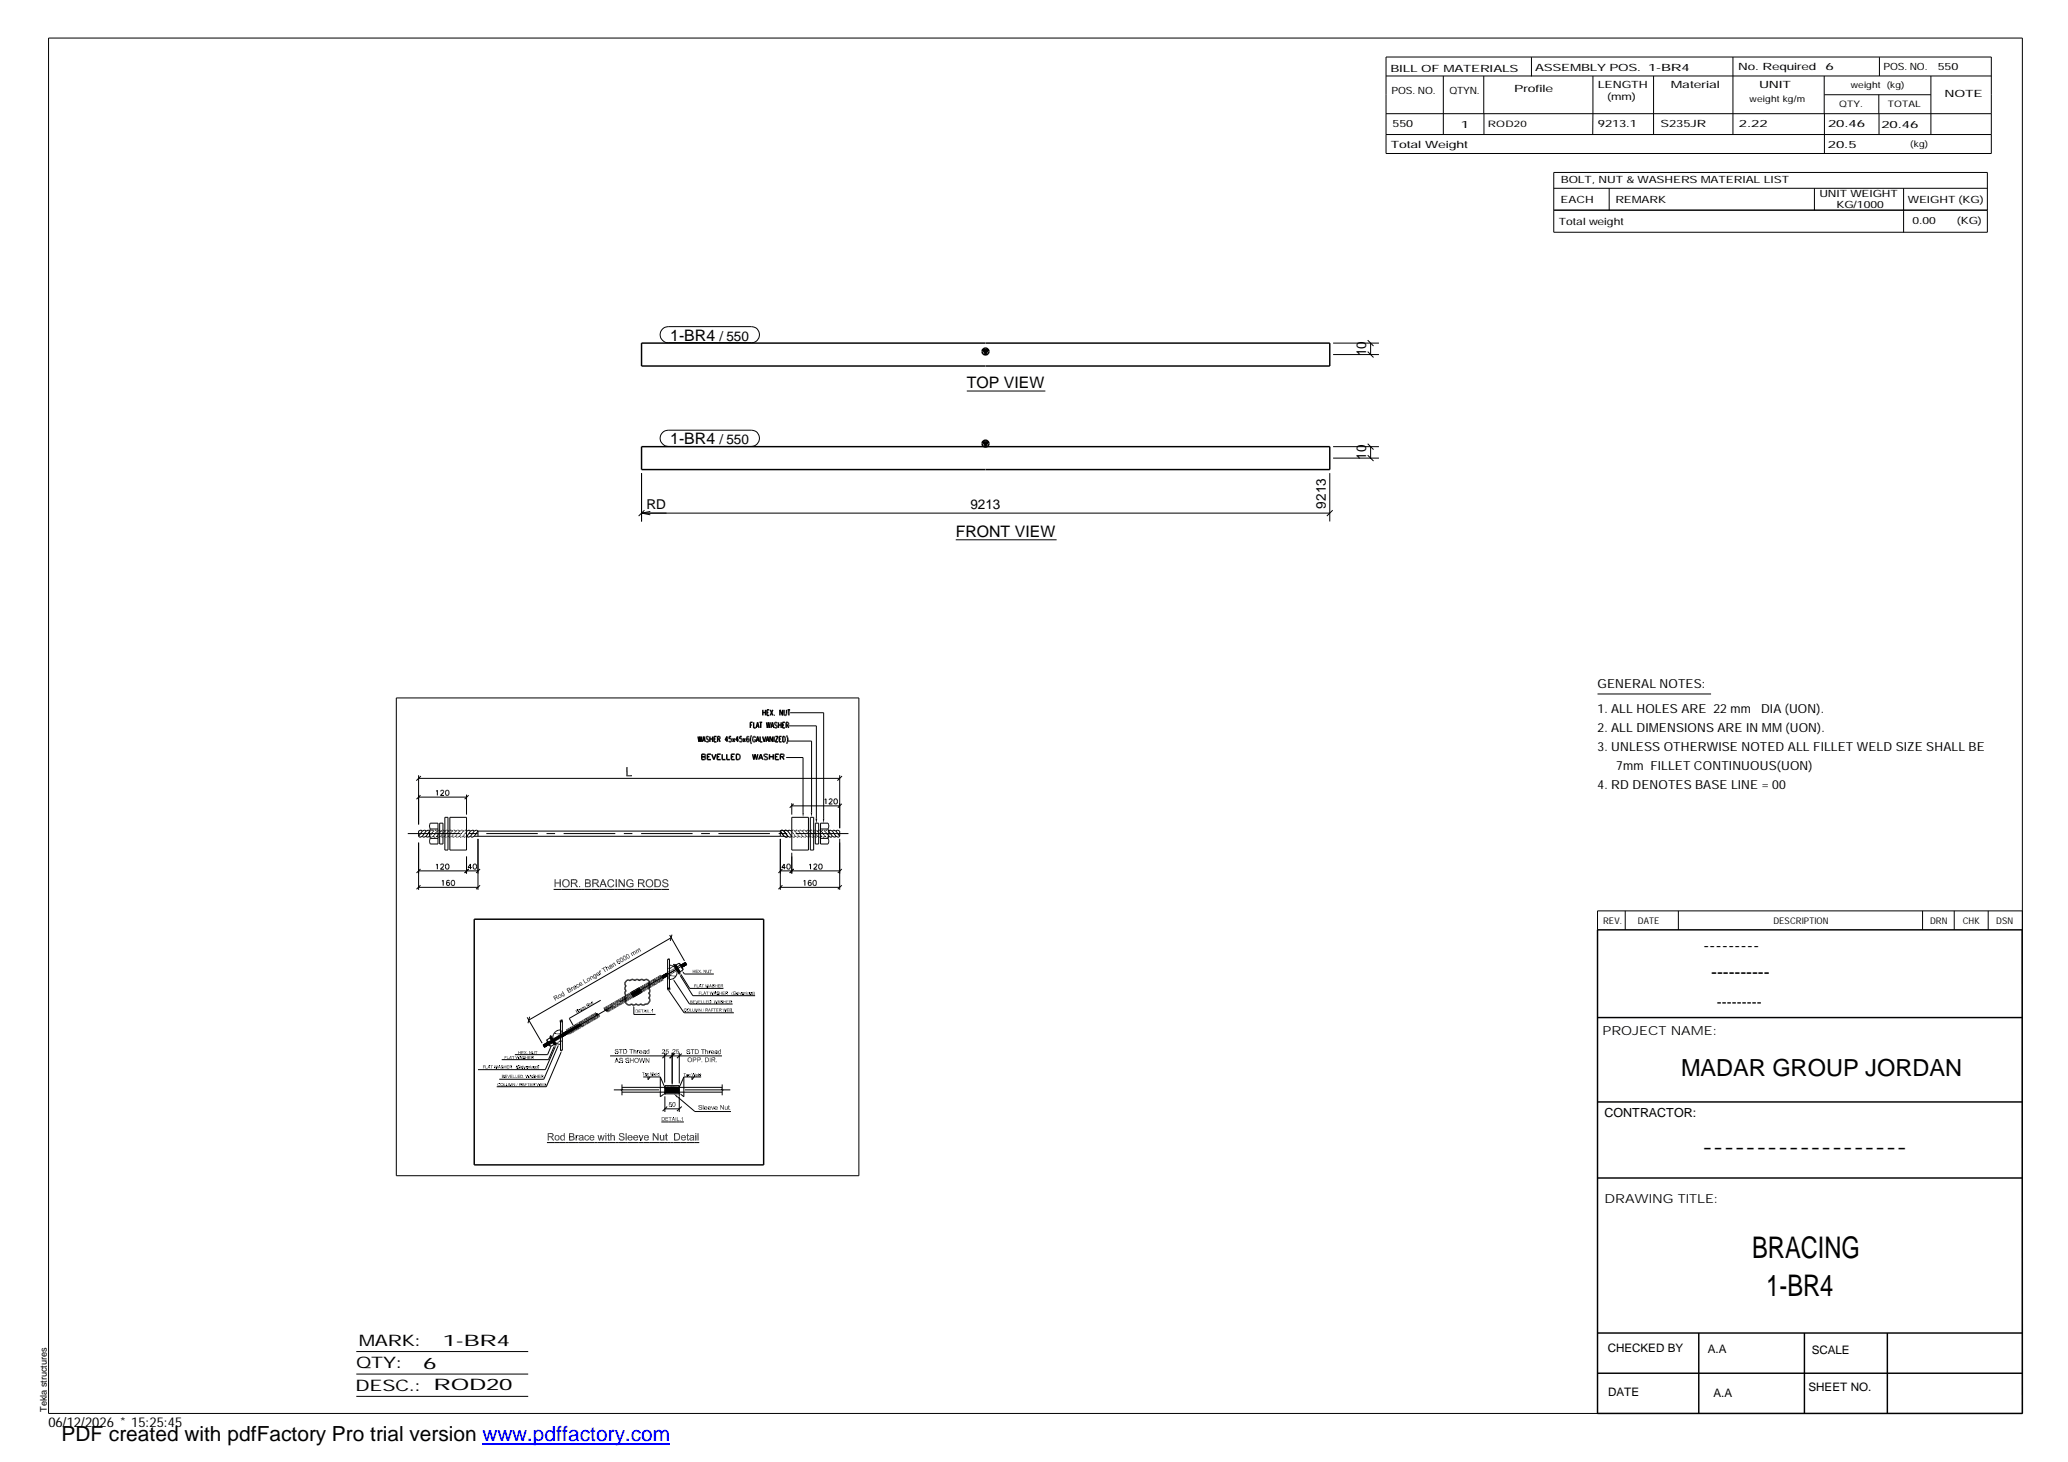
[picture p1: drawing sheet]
<svg xmlns="http://www.w3.org/2000/svg" width="420mm" height="297mm" viewBox="0 0 420 297" stroke-linecap="round" stroke-linejoin="round" font-family="sans-serif">
<defs><g id="words">
<g font-size="6.1">
<text x="356" y="255.5">BRACING</text>
<text x="358.9" y="263.3">1-BR4</text>
</g>
<text font-size="4.8" x="341.5" y="218.6">MADAR GROUP JORDAN</text>
<text font-size="4.2" x="12.5" y="292.7">PDF created with pdfFactory Pro trial version www.pdffactory.com</text>
<g font-size="3.6">
<text x="346.1" y="193.2">---------</text>
<text x="347.7" y="198.6">----------</text>
<text x="345.8" y="234.2">-------------------</text>
</g>
<g font-size="3.2">
<text x="136.2" y="69.2">1-BR4</text>
<text x="196.4" y="78.9">TOP VIEW</text>
<text x="136.2" y="90.3">1-BR4</text>
<text x="194.2" y="109.2">FRONT VIEW</text>
<text x="72.9" y="273.5">MARK:</text>
<text x="90" y="273.5">1-BR4</text>
<text x="72.4" y="278">QTY:</text>
<text x="86" y="278.1">6</text>
<text x="72.2" y="282.6">DESC.:</text>
<text x="88.1" y="282.4">ROD20</text>
</g>
<text font-size="3" x="348.8" y="204.5">---------</text>
<g font-size="2.8">
<text x="146.2" y="69.2">/ 550</text>
<text x="277.6" y="72.4" transform="rotate(-90 277.6 72.4)">10</text>
<text x="146.2" y="90.3">/ 550</text>
<text x="277.6" y="93.5" transform="rotate(-90 277.6 93.5)">10</text>
<text x="131.4" y="103.4">RD</text>
<text x="197.1" y="103.3">9213</text>
<text x="269.4" y="103.4" transform="rotate(-90 269.4 103.4)">9213</text>
<text x="9.8" y="290">06/12/2026 * 15:25:45</text>
</g>
<g font-size="2.5">
<text x="324.6" y="139.9">GENERAL NOTES:</text>
<text x="324.6" y="148.7">2. ALL DIMENSIONS ARE IN MM (UON).</text>
<text x="324.6" y="144.9">1. ALL HOLES ARE 22 mm</text>
<text x="357.8" y="144.9">DIA (UON).</text>
<text x="324.6" y="152.5">3. UNLESS OTHERWISE NOTED ALL FILLET WELD SIZE SHALL BE</text>
<text x="324.6" y="160.2">4. RD DENOTES BASE LINE = 00</text>
<text x="328.4" y="156.4">7mm FILLET CONTINUOUS(UON)</text>
<text x="325.6" y="210.3">PROJECT NAME:</text>
<text x="326" y="226.9">CONTRACTOR:</text>
<text x="326" y="244.4">DRAWING TITLE:</text>
</g>
<g font-size="2.4">
<text x="326.7" y="274.7">CHECKED BY</text>
<text x="347" y="275">A.A</text>
<text x="368.1" y="275.1">SCALE</text>
<text x="326.7" y="283.6">DATE</text>
<text x="348.1" y="283.9">A.A</text>
<text x="367.5" y="282.6">SHEET NO.</text>
</g>
<g font-size="2">
<text x="282.5" y="14.6">BILL OF MATERIALS</text>
<text x="311.9" y="14.4">ASSEMBLY POS.</text>
<text x="324.6" y="17.9">LENGTH</text>
<text x="334.9" y="14.4">1-BR4</text>
<text x="339.5" y="17.9">Material</text>
<text x="353.1" y="14.2">No. Required</text>
<text x="357.4" y="17.9">UNIT</text>
<text x="370.9" y="14.2">6</text>
<text x="382.7" y="14.2">POS. NO.</text>
<text x="393.7" y="14.3">550</text>
<text x="282.7" y="19.1">POS. NO.</text>
<text x="294.5" y="19">QTYN.</text>
<text x="307.6" y="18.7">Profile</text>
<text x="326.5" y="20.4">(mm)</text>
<text x="395.1" y="19.6">NOTE</text>
<text x="282.9" y="25.8">550</text>
<text x="296.8" y="26">1</text>
<text x="324.7" y="25.9">9213.1</text>
<text x="337.4" y="25.9">S235JR</text>
<text x="353.3" y="25.9">2.22</text>
<text x="371.4" y="25.9">20.46</text>
<text x="382.3" y="25.9">20.46</text>
<text x="282.6" y="30.1">Total Weight</text>
<text x="371.4" y="30">20.5</text>
<text x="317.1" y="41.3">EACH</text>
<text x="317.1" y="37.2">BOLT, NUT &amp; WASHERS MATERIAL LIST</text>
<text x="328.2" y="41.3">REMARK</text>
<text x="369.7" y="40.1">UNIT WEIGHT</text>
<text x="387.6" y="41.2">WEIGHT (KG)</text>
<text x="316.7" y="45.7">Total weight</text>
<text x="373.1" y="42.2">KG/1000</text>
<text x="388.6" y="45.6">0.00</text>
<text x="397.6" y="45.5">(KG)</text>
</g>
<g font-size="1.9">
<text x="325.7" y="187.8">REV.</text>
<text x="332.8" y="187.6">DATE</text>
<text x="360.3" y="187.7">DESCRIPTION</text>
<text x="392.1" y="187.6">DRN</text>
<text x="398.8" y="187.6">CHK</text>
<text x="405.6" y="187.7">DSN</text>
<text x="9.5" y="286.8" transform="rotate(-90 9.5 286.8)">Tekla structures</text>
</g>
<g font-size="1.8">
<text x="376" y="17.9">weight (kg)</text>
<text x="355.5" y="20.7">weight kg/m</text>
<text x="373.6" y="21.7">QTY.</text>
<text x="383.5" y="21.8">TOTAL</text>
<text x="302.3" y="25.9">ROD20</text>
<text x="388.1" y="29.8">(kg)</text>
</g>
</g></defs>
<g fill="none" stroke="#000" stroke-width=".3">
<path d="M130.3 69.7h139.9v4.7h-139.9zM199.7 71.1h1.1l-.6 .9zM130.3 90.7h139.9v4.7h-139.9zM199.7 89.8h1.1l-.6 .9zM141.8 149.6l.2 1.1 .2-1.1 .2 1.1 .2-1.1M142.6 153.2l.7 .1v.4h-.2l.2 .3v.3h-.7zM142.6 153.7h.5M142.7 150.7l.3-1.1 .3 1.1M142.8 150.4h.4M143.7 153.7h.4M144 149.8l-.5-.1v.4l.4 .2 .1 .3-.2 .1-.3-.1M144.2 149.6v1.1"/>
<path d="M144.2 150.1h.6M144.4 153.2h-.7v1.1h.7M144.6 153.2l.4 1.1 .5-1.1M144.8 149.6v1.1M145.1 150.1h.3M145.6 149.6h-.5v1.1h.5M145.7 153.7h.4M145.8 150.1h.5v-.4l-.5-.1v1.1M146 150.1l.3 .6M146.4 153.2h-.7v1.1h.7M146.7 153.2v1.1h.7M147.7 153.2v1.1h.6"/>
<path d="M147.9 150.4h-.6l.4-.8v1.1M148.5 149.6h-.3l-.1 .5a.32 .32 0 0 1 .5 0 .32 .32 0 0 1-.1 .5 .32 .32 0 0 1-.4-.1M148.6 153.7h.4M148.8 150l.5 .7M149.3 150l-.5 .7M149.3 153.2h-.7v1.1h.7M149.6 153.2h.4a.58 .58 0 0 1 .4 .6 .58 .58 0 0 1-.4 .5h-.4zM150.1 150.4h-.6l.4-.8v1.1M150.7 149.6h-.4v.5a.32 .32 0 0 1 .4 0 .32 .32 0 0 1 0 .5 .32 .32 0 0 1-.5-.1M151 150l.4 .7M151.4 150l-.4 .7M151.8 150.1a.29 .29 0 0 1 .4 .3 .29 .29 0 0 1-.5 .2z"/>
<path d="M152.1 149.8l-.3-.1-.1 .7M152.4 147.3h.3M152.7 149.4a1.51 1.51 0 0 0 0 1.7M152.9 146.8h-.5v1.1M152.9 153.2l.3 1.1 .2-1.1 .3 1.1 .3-1.1M153.1 146.8v1.1h.4M153.5 149.9a.31 .31 0 0 0-.4-.3 .31 .31 0 0 0-.2 .5v.2a.32 .32 0 0 0 .3 .4 .32 .32 0 0 0 .3-.4h-.2M153.6 147.9l.3-1.1 .3 1.1M153.6 150.7l.3-1.1 .4 1.1M153.8 147.5h.3M153.8 150.4h.3M154.1 154.3l.5-1.1 .4 1.1"/>
<path d="M154.3 146.8h.6M154.3 154h.5M154.4 149.6v1.1h.5M154.6 146.8v1.1M154.9 149.6l.4 1.1 .3-1.1M155 144.2v1.2M155 144.8h.5M155.5 144.2v1.2M155.6 150.7l.4-1.1 .3 1.1M155.7 146.8l.2 1.1 .2-1.1 .2 1.1 .2-1.1M155.7 150.4h.4M155.8 144.8h.3"/>
<path d="M156 153.4l-.3-.2-.5 .2 .1 .3 .6 .2 .1 .1v.2l-.3 .1-.5-.1M156.3 144.2h-.5v1.2h.5M156.3 153.7h.8M156.3 153.2v1.1M156.5 144.2l.5 1.2M156.6 147.9l.3-1.1 .3 1.1M156.7 147.5h.4M157 149.6v1.1l-.6-1.1v1.1M157 144.2l-.5 1.2M157.1 153.2v1.1M157.4 145.3h.1M157.3 149.6v1.1"/>
<path d="M157.5 149.6h.6l-.6 1.1h.6M157.5 153.7h.4M157.9 146.9l-.2-.1-.3 .1v.3l.3 .2a.28 .28 0 0 1 .1 .5 .28 .28 0 0 1-.4-.2M158.2 147.3h.5M158.2 146.8v1.1M158.2 153.2h-.7v1.1h.7M158.3 150.1h.3M158.7 146.8v1.1M158.8 149.6h-.5v1.1h.5M158.9 153.7l.4 .6M159 144.2v1.2l-.5-1.2v1.2M159 147.3h.3"/>
<path d="M159 149.6a.61 .61 0 0 1 .6 .4 .61 .61 0 0 1-.2 .7h-.4zM159.2 153.3l-.7-.1v1.1M159.2 153.3h.1M159.3 153.3l-.1 .4h-.7M159.3 144.2v.8l.2 .4 .3-.2v-1M159.5 146.8h-.5v1.1h.5M159.7 147.3l.5-.1-.1-.4h-.4v1.1M159.8 149.4l.3 .7-.3 1M160 147.3l.2 .6M160 144.2h.5M160.3 144.2v1.2M96.4 186.8h58.8v49.9h-58.8z"/>
<path d="M127.4 199.2l.4-.1 .2 .1a.54 .54 0 0 1 .9 0 .54 .54 0 0 1 1 0l.4-.2 .6 .2 .1-.1 .4-.1 .5 .4 .1 .3-.2 .2a.54 .54 0 0 1 0 1 .54 .54 0 0 1 0 .9 .54 .54 0 0 1 0 .9 .72 .72 0 0 1 .1 .9 .72 .72 0 0 1-.8 .3 .54 .54 0 0 1-.9 0 .54 .54 0 0 1-1 0 .54 .54 0 0 1-.9 0 .68 .68 0 0 1-.9 .1 .68 .68 0 0 1-.2-.9 .54 .54 0 0 1 0-.9 .54 .54 0 0 1 0-.9 .54 .54 0 0 1 0-1 .72 .72 0 0 1 .2-1.1zM137.1 196l1.1 1.6zM324.6 188.9h86.2l.1 98.3h-86.3zM111.7 210.6l1 1.7zM324.6 206.7h86.3M324.6 239.3h86.3M324.6 223.9h86.3M324.6 270.8h86.3M324.6 279h86.3M345.1 270.8v16.4M366.6 270.8v16.4M383.5 270.8v16.4"/>
<circle cx="200.2" cy="71.4" r=".7"/>
<circle cx="200.2" cy="90.1" r=".7"/>
</g>
<g fill="#000">
<path d="M199.7 71.1h1.1l-.6 .9zM199.7 89.8h1.1l-.6 .9zM127.3 155.9h.2l-.2 1.8zM127.5 155.9v1.6l-.2 .2zM127.5 157.5h.9v.2zM127.3 157.7l.2-.2 .9 .2zM112.7 178.6h.2v.7zM112.9 179.5v.7h-.2zM113.7 178.6h.2l-.2 .7zM113.9 178.6l-.2 .9zM112.9 179.3l.8 .2h-.8zM112.9 179.3h.8v.2z"/>
<path d="M113.9 178.6v1.6l-.2-.7zM114.2 179.5h.2v.1zM114.3 179l-.1 .5zM114.4 178.8l-.2 .7zM114.4 178.8l.1 .3-.3 .4zM114.5 179.1l-.3 .4zM114.4 179.6l.1 .3h-.2zM114.4 179.6l-.1 .3zM114.2 179.6h.2l-.1 .2zM114.2 179.5l.2 .1zM114.5 178.7l.3-.1-.4 .2zM114.4 178.8l.6-.2z"/>
<path d="M114.4 178.8l.6-.2-.1 .2zM114.4 178.8h.5zM114.2 179.5l.2-.2v.2zM114.4 178.8l.2 .2-.1 .1zM114.6 179.9v.3zM114.4 178.8l.3 .1zM115 178.6l.3 .1zM115 178.6l.4 .1zM115 178.6l.4 .1-.2 .1zM115 178.6l.2 .2zM115 178.6v.2h-.1zM115 178.6l.1 .2z"/>
<path d="M115.4 178.7l-.1 .2zM115.4 179.9h.3h-.3zM115.4 179.9h.3zM115.4 179.9l.2 .1-.2 .1zM115.4 178.7l.2 .2zM115.4 178.7l.3 .3zM115.4 178.7l.3 .3-.3 .1zM115.4 178.7v.4zM115.2 178.8l.2-.1zM115.4 179.1l.3-.1zM115.5 179.4h.2l-.2 .2zM115.7 179v.4z"/>
<path d="M115.7 179v.4h-.2zM115.7 179l-.2 .4zM115.7 179.4v.4zM115.7 179.4v.5zM115.7 179.4v.5h-.3zM115.5 179.6l.2-.2-.3 .5zM115.5 179.4h.2zM116 178.6h.7v.2zM116 178.6l.7 .2h-.5zM116.2 179.5v.7h-.2zM116.2 179.4l-.2 .8zM116.2 179.4h.5l-.2 .1z"/>
<path d="M116.2 179.4l.3 .1h-.3zM116 178.6l.2 .2v.6zM116.5 179.5l.2-.1zM116.7 179.4l-.2 .1zM116.7 179.4l-.1 .2zM116.7 179.4v.2zM116.7 178.6l.3 .1zM116.7 178.6l.4 .1zM116.7 178.6l.4 .1-.1 .1zM116.7 178.6l.3 .2h-.2zM116.7 179.6l.1-.1zM116.8 179.5v.1z"/>
<path d="M116.8 179.4l-.1 .2zM116.7 178.6l.1 .2zM116.8 179.4v.1l-.1 .1zM116.8 179.4h.1l-.1 .1zM117 179.6l-.1 .3zM117 179.6l.1 .1-.2 .2zM116.8 179.6h.1zM116.9 179.6l-.1 .1zM116.9 179.4h.3zM116.9 179.4h.2l-.1 .1zM116.9 179.4l.1 .1h-.2zM116.9 179.3l.3 .1z"/>
<path d="M117.1 178.7l-.1 .2zM117.1 179.1h.2zM117 178.9l.2-.1zM117.1 179l.2-.1zM117.1 179l.2-.1v.1zM117.1 179l.2 .1zM116.9 179.9l.2-.2zM117.1 178.7l.1 .1zM117.1 178.7l.1 .1-.2 .1zM117.1 179.8l.3 .4h-.3zM116.9 179.9l.2-.1v.4zM117 179.2l.2 .2z"/>
<path d="M117.3 179.1l-.1 .2zM117.3 179.1l-.1 .3zM117.1 179.2l.2-.1-.1 .3zM118.9 178.6h.6l-.1 .2zM118.9 178.6l.5 .2h-.4zM119 179.5v.6l-.1 .1zM119 179.3h.4v.2zM119 179.3l.4 .2h-.4zM118.9 178.6l.1 .9-.1 .7zM118.9 178.6l.1 .9zM118.9 178.6l.1 .2v.5zM119.4 179.3l.1 .2z"/>
<path d="M119.5 178.6l-.1 .2zM119.6 179.3l.2 .1zM119.5 178.6l.1 .2h-.1zM119.5 178.6l.1 .2zM119.5 178.6l.2 .1-.1 .1zM119.6 179.5l.2-.1zM119.7 178.7l-.1 .1zM119.7 178.7v.2zM119.8 179.2l.1 .1zM119.7 179.3h.2zM119.8 178.7l-.1 .2zM119.8 178.7l.1 .1-.2 .1z"/>
<path d="M119.7 178.9l.2-.1zM119.8 179.4l-.1 .2zM119.8 179.4l.1 .1zM119.8 179.4l.1 .1-.1 .1zM119.8 179.4v.2zM119.5 179.5l.3-.1zM119.5 179.3l.3 .1-.3 .1zM119.5 179.3l.3 .1zM119.8 179.1h.2zM119.8 179.8h.3zM119.8 179.6h.2zM120 179.6l-.2 .1z"/>
<path d="M119.8 179.7l.2-.1 .1 .1zM119.8 179.7l.3 .1zM119.8 179.6l.1-.1zM119.9 179.5l-.1 .1zM119.9 178.8l.1 .2zM119.9 178.8l.1 .3zM119.9 178.8l.1 .3h-.2zM119.8 179l.1-.2zM120 179.1v.1zM120 179.1l-.1 .2zM119.8 179.2l.2-.1-.1 .2zM119.8 179.9l.2 .1z"/>
<path d="M120 180l-.1 .2zM119.8 180h.2l-.1 .2zM120.1 179.8l-.1 .1zM120.1 179.8l-.1 .2zM119.8 179.9l.3-.1-.1 .2zM120.4 178.6h.7v.2zM120.4 178.6l.7 .2h-.5zM120.6 179.5v.7h-.2zM120.6 179.4l-.2 .8zM120.6 179.4h.4l-.2 .1zM120.6 179.4l.2 .1h-.2zM120.4 178.6l.2 .2v.6z"/>
<path d="M120.8 179.5l.2-.1zM121 179.4l-.1 .2zM121 179.4v.2zM121.1 179.4l-.1 .2zM121.1 178.6l.2 .1zM121.1 178.6l.3 .1zM121.1 178.6l.3 .1-.1 .1zM121.1 178.6l.2 .2zM121 179.6l.2-.1zM121.2 179.5l-.1 .1zM121.1 179.4l.1 .1-.2 .1zM121.1 179.4h.1v.1z"/>
<path d="M121.1 178.6l.1 .2zM121.2 179.6l-.1 .1zM121.2 179.6v.1zM121.2 179.4h.3zM121.2 179.4h.3l-.2 .1zM121.2 179.4l.1 .1h-.1zM121.3 179.6l-.1 .3v-.2zM121.3 179.6l-.1 .3zM121.4 179.6l.1 .1-.3 .2zM121.3 179.3l.2 .1zM121.4 178.7l-.1 .2zM121.4 179.1h.2z"/>
<path d="M121.4 178.9l.1-.1zM121.5 178.8l-.1 .2zM121.4 179l.2-.1v.1zM121.4 179l.2 .1zM121.3 179.9l.2-.2zM121.2 179.9l.3-.2zM121.5 178.7v.1zM121.5 178.7v.1l-.1 .1zM121.5 178.7l-.1 .2zM121.5 179.8l.3 .4h-.3zM121.3 179.9l.2-.1v.4zM121.2 179.3l.3 .1z"/>
<path d="M121.4 179.2l.1 .2zM121.6 179.1v.2zM121.6 179.1l-.1 .3zM121.4 179.2l.2-.1-.1 .3zM122.2 179.8l-.2 .4h-.2zM122.4 178.6v.5zM122.4 178.6l.1 .3zM122.4 179.1l-.6 1.1zM122.4 178.6v.5l-.6 1.1zM122.4 178.6h.2l-.1 .2zM122.6 178.6l-.1 .3zM122.6 178.6v.5z"/>
<path d="M122.6 178.6l.2 1-.2-.5zM122.6 178.6l.3 1.2zM122.6 178.6l.7 1.6-.4-.4zM122.3 179.6l.6 .2h-.7zM122.3 179.6h.5l.1 .2zM123.4 179.1l.2 .1-.2 .1zM123.4 179.3l.2-.1v.2zM123.4 179.4h.2l-.2 .2zM123.4 179.6l.2-.2zM123.5 179l.2 .1zM123.4 179.1h.3zM123.4 179.6l.1 .3z"/>
<path d="M123.4 179.6l.2-.1-.1 .4zM123.6 179.5l-.1 .4zM123.5 179.9h.2zM123.4 179.4h.2zM123.4 179.3l.2 .1h-.2zM123.5 179.9l.2-.1zM123.7 178.7l.1 .2zM123.5 179l.3-.1zM123.5 178.9h.3zM123.7 178.8l.1 .1h-.3zM123.7 178.8l.1 .1zM123.8 180l-.1 .2z"/>
<path d="M123.7 178.7l.3 .1zM123.8 178.7l.2-.1v.2zM124 178.6v.2zM124.1 178.6l.4 .1zM124.1 178.6l.4 .2zM124.1 178.6l.4 .2h-.2zM124.1 178.6l.2 .2zM124.1 178.6l-.1 .2zM124.1 178.6l.1 .2zM124.4 178.9l.1-.1zM124.5 178.8l.3 .2zM124.5 178.8l.3 .3z"/>
<path d="M124.5 178.8l.3 .3h-.3zM124.5 178.8v.3zM124.3 178.8h.2zM124.6 179.7h.2zM124.5 179.1h.3zM124.8 179.7l-.2 .4zM124.8 179.7l-.3 .5zM124.5 179.9l.3-.2-.3 .5zM124.5 179.8l.3-.1-.3 .2zM125.7 178.6h.2v.4zM125.9 179v1.2h-.2zM125.7 178.6l.2 .4-.2 1.2z"/>
<path d="M125.9 178.6l.8 1.3v.3zM125.9 178.6l.8 1.6-.8-1.2zM126.7 178.6h.2l-.2 1.3zM126.9 178.6v1.6l-.2-.3zM127.3 179l-.1 .4zM127.3 179l.2 .2-.3 .2zM127.2 179.4l.3-.2v.2zM127.2 179.5l.3-.1v.2zM127.3 179h.3zM127.3 179l.3-.1zM127.5 178.8l-.2 .2zM127.6 178.7l.1 .2-.4 .1z"/>
<path d="M127.3 179l.4-.1zM127.3 179l.2 .2zM127.2 179.6l.1 .3zM127.2 179.5l.1 .4zM127.2 179.5l.3 .1-.2 .3zM127.5 179.6l-.2 .3zM127.3 179.9h.3zM127.2 179.5l.3-.1zM127.2 179.4h.3l-.3 .1zM127.3 179l.2 .1zM127.3 179.9l.2-.2zM127.6 178.7l.2 .1z"/>
<path d="M127.6 178.7l.3-.1zM127.6 178.7l.3-.1 .1 .2zM127.6 178.7l.4 .1zM127.7 180l-.1 .2zM127.9 178.6l.1 .2zM128 178.6l.1 .2zM128.1 178.6l.3 .1zM128.1 178.6l.3 .1-.2 .1zM128.1 178.6l.1 .2zM128.4 178.7l-.1 .2zM128.4 178.7l.1 .1zM128.4 178.7l.2 .1z"/>
<path d="M128.4 178.7l.2 .1-.2 .1zM128.4 178.7v.2zM128.2 178.8l.2-.1zM128.4 179l.2-.2zM128 179.4l.5 .2h-.5zM128 179.4h.7l-.2 .2zM128.6 178.8l.1 .2zM128.6 178.8l.1 .2-.2 .1zM128.6 178.8l-.1 .3zM128.4 178.9l.2-.1zM128.5 179.1h.2zM128.5 179.1l.2-.1z"/>
<path d="M128.7 179.4v.6l-.2-.1zM128.7 179.4l-.2 .5zM129.6 178.6h.7v.2zM129.6 178.6l.7 .2h-.5zM129.8 179.5v.7h-.2zM129.8 179.4l-.2 .8zM129.8 179.4h.5l-.2 .1zM129.8 179.4l.3 .1h-.3zM129.6 178.6l.2 .2v.6zM130.1 179.5l.2-.1zM130.3 179.4l-.2 .1zM130.3 179.4l-.1 .2z"/>
<path d="M130.3 179.4v.2zM130.3 178.6l.3 .1zM130.3 178.6l.4 .1zM130.3 178.6l.4 .1-.1 .1zM130.3 178.6l.3 .2h-.2zM130.3 179.6l.2-.1zM130.5 179.5l-.1 .1zM130.4 179.4l-.1 .2zM130.3 178.6l.1 .2zM130.4 179.4l.1 .1-.2 .1zM130.4 179.4h.1v.1zM130.5 179.7l.1-.1-.1 .3z"/>
<path d="M130.6 179.6l-.1 .3zM130.6 179.6l.1 .1-.2 .2zM130.4 179.6h.1zM130.5 179.6v.1zM130.5 179.4h.3zM130.5 179.4h.3l-.2 .1zM130.5 179.4l.1 .1h-.1zM130.6 179.3l.2 .1zM130.7 178.7l-.1 .2zM130.7 179.1h.2zM130.7 178.9l.2-.1zM130.7 179l.2-.1z"/>
<path d="M130.7 179l.2-.1v.1zM130.7 179l.2 .1zM130.6 179.9l.1-.2zM130.5 179.9l.2-.2zM130.7 178.7l.2 .1zM130.7 178.7l.2 .1-.2 .1zM130.7 178.7v.2zM130.8 179.8l.3 .4h-.3zM130.6 179.9l.2-.1v.4zM130.6 179.2l.2 .2zM130.9 179.1v.2zM130.9 179.1l-.1 .3z"/>
<path d="M130.7 179.2l.2-.1-.1 .3zM131.2 179.5h.2v.1zM131.3 179l-.1 .5zM131.3 179l.1-.2-.2 .7zM131.4 178.8l.1 .3-.3 .4zM131.5 179.1l-.3 .4zM131.4 179.6l.1 .3h-.2zM131.4 179.6l-.1 .3zM131.2 179.6h.2l-.2 .2zM131.2 179.5l.2 .1zM131.5 178.7l.3-.1-.4 .2zM131.4 178.8l.6-.2z"/>
<path d="M131.4 178.8l.6-.2-.2 .2zM131.4 178.8h.4zM131.2 179.5l.2-.2v.2zM131.4 178.8l.2 .2-.1 .1zM131.6 179.9l-.1 .3zM131.4 178.8l.3 .1zM132 178.6l.2 .1zM132 178.6l.3 .1zM132 178.6l.3 .1-.1 .1zM132 178.6l.2 .2zM132 178.6v.2h-.2zM132 178.6v.2z"/>
<path d="M132.3 178.7v.2zM132.3 179.9h.3zM132.3 179.9l.3 .1-.2 .1zM132.3 178.7l.3 .2zM132.3 178.7l.3 .3zM132.3 178.7l.3 .3-.2 .1zM132.3 178.7l.1 .4zM132.2 178.8l.1-.1zM132.4 179.1l.2-.1zM132.5 179.4h.2l-.2 .2zM132.6 179l.1 .4zM132.6 179l.1 .4h-.2z"/>
<path d="M132.6 179l-.1 .4zM132.7 179.4v.4zM132.7 179.4l-.1 .5zM132.7 179.4l-.1 .5h-.2zM132.5 179.6l.2-.2-.3 .5zM132.5 179.4h.2zM133 178.6h.5v.2zM133 178.6l.5 .2h-.3zM133.2 178.8v1.3l-.2 .1zM133 178.6l.2 .2-.2 1.4zM133.5 178.6l.1 .2h-.1zM133.5 178.6h.1v.2z"/>
<path d="M133.6 178.6l.2 .2h-.2zM133.6 178.6l.2 .2zM133.8 178.7v.1zM133.8 178.7v.2zM133.8 178.7l.1 .2zM133.8 178.7l.2 .1zM133.8 178.7l.3 .1zM133.8 178.7l.3 .1-.1 .2zM133.8 178.7l.2 .3zM133.9 179.9l.3 .1zM133.9 179.9l.2 .2zM134.1 179.7l.2 .1h-.3z"/>
<path d="M134 179.8h.3zM134 179.8h.2v.1zM134 179.8l.2 .2zM134.1 178.8l-.1 .3zM134.1 178.8l.1 .2-.2 .1zM134.1 179.4h.2zM134.1 179.5l.2-.1zM134.1 179.1h.1l-.1 .2zM134.2 179.1l-.1 .2zM134.1 179.3l.2-.2v.3zM134.1 179.3l.2 .1zM134.2 179l-.1 .1z"/>
<path d="M134 179.1l.2-.1zM134.3 179.5v.3zM134.1 179.7l.2-.2v.3zM134.1 179.5h.2l-.2 .2zM134.1 179.3l.2 .1h-.2zM134.5 179.7l.2 .1zM134.6 178.9v.2zM134.7 178.8l.1 .1-.2 .2zM134.6 179.1l.2-.2zM134.6 179.1h.2zM134.7 179.3v.1zM134.7 179.3l.1-.1-.1 .2z"/>
<path d="M134.7 179.9l.1 .3-.1-.1zM134.7 179.9v.2zM134.8 178.7l.1 .1zM134.8 178.7l.1 .2zM134.6 179.1l.2-.1zM134.8 179.1l-.1 .2zM134.6 179.2l.2-.1zM134.8 179.2v.2zM134.8 179.2l-.1 .2zM134.7 178.8l.2 .1zM134.7 178.8l.1-.1 .1 .2zM134.9 179.2l.1 .1v.2z"/>
<path d="M134.9 179.2l.1 .3zM134.9 179.2v.2zM134.9 178.7l.1 .1h-.1zM134.9 178.6l.1 .2zM134.9 178.6h.2l-.1 .2zM135.1 178.6l-.1 .2zM135 179.3h.2l-.1 .2zM135 179.3l.1 .2h-.1zM135.1 178.6h.3zM135.1 178.6l.4 .1zM135.1 178.6l.4 .1-.1 .1zM135.1 178.6l.3 .2z"/>
<path d="M135.1 178.6l.1 .2h-.2zM135.2 179.3l.1 .1-.1 .1zM135.2 179.3v.2zM135.1 178.6l.2 .2zM135.3 179.4l.1 .2-.2-.1zM135.3 179.4l.1 .2zM135.3 179.4l.2 .2zM135.5 178.7l-.1 .2zM135.3 179.4h.2v.2zM135.5 179.4v.2zM135.5 178.7l.2 .1zM135.5 178.7l.2 .1-.2 .1z"/>
<path d="M135.5 178.7v.2zM135.5 180h.3zM135.5 178.9l.2-.1-.1 .3zM135.7 178.8l-.1 .3zM135.6 179.1l.1-.2 .1 .1zM135.6 179.1l.2-.1zM135.6 179.4v.3zM135.6 179.4l.1 .2zM135.7 179.6l-.1 .2zM135.6 179.4l.1 .2-.1 .1zM135.6 179.1h.2zM135.8 179.6l-.2 .2z"/>
<path d="M135.8 179.6l-.2 .3zM135.8 179.6v.2zM135.6 179.9l.2 .1zM135.8 179.8v.2zM135.6 179.9l.2-.1v.2zM135.6 179.9l.2-.1zM135.8 179.6v.2l-.2 .1zM163 165.1h.3l-.1 1zM164.7 165.1h.3l-.1 .9zM165.7 166.4h.3l-.1 .9zM167.2 166.4h.3l-.2 .9zM112.9 179.3l-.2 .9z"/>
<path d="M112.7 178.6l.2 .7-.2 .9zM113.7 179.5l.2 .7h-.2zM114.3 179.9l.2 .2zM114.3 179.9h.2v.2zM114.5 179.9v.2zM114.9 180.1h.1v.2zM114.6 180.2l.4 .1zM114.6 180l.4 .3-.4-.1zM114.6 180l.4 .3zM115 180.1h.1l-.1 .2zM115.1 180.1l.2-.1 .1 .2zM115.1 180.1l.3 .1z"/>
<path d="M115.1 180.1l.2 .1-.2 .1zM115.1 180.1l-.1 .2zM115.3 180l.1 .1v.1zM115.4 179.9v.2l-.1-.1zM116 178.6l.2 .8-.2 .8zM117.3 199.9h.1zM117.2 200l.2-.1zM117.2 200h.1zM117.2 200l.1 .1zM117.4 199.9l.2 .1zM117.4 199.9l.1 .2zM117.4 199.9v.2z"/>
<path d="M117.6 180h.3l-.3 .2zM117.9 180v.2h-.3zM117.6 199.8h.2zM117.7 199.7l-.1 .1zM117.8 199.6l-.2 .2zM117.6 199.8l.2 .1zM117.6 200.1l.2-.1zM117.8 199.6h.2zM117.8 199.6l.2 .1zM117.8 199.6v.2zM117.8 199.6l.1 .1zM118 199.6l.2 .1z"/>
<path d="M118 199.6l.1 .2zM118.1 199.8h.1zM118.1 199.8l.1-.1zM117.8 200l.4-.2-.5 .3zM117.8 200l.4-.2zM118.3 199.9v.2zM118.3 199.9l-.1 .2zM118.2 200l.1-.1zM118.5 199l.4 .8-.5-.8zM118.5 199l.4 .7v.1zM118.9 199.7l.5-.2zM118.9 199.7l.5-.2-.5 .3z"/>
<path d="M119.3 198.7v.2zM119.4 198.7l-.1 .2zM119.3 198.9l.1-.1zM119.3 198.9v.1zM119.3 199.2h.1zM119.2 199l.1 .2zM119.3 198.9v.3zM119.3 199v.2zM119.3 199.1v.1zM119.4 198.7h.1zM119.4 198.7h.2zM119.4 198.7l.1 .1z"/>
<path d="M118.9 180.2l.1-.1 .5 .1zM119 180.1h.5v.1zM119.5 199.2v.2zM119.3 199.3l.2 .1zM119.3 199.2l.2 .2zM119.4 199.2l.1 .2zM119.5 180.1v.1zM119.6 180.1l.1 .1zM119.6 198.7v.1zM119.6 198.7l.2 .1zM119.6 198.7l.2 .2zM119.6 198.7l.1 .2z"/>
<path d="M119.6 198.7l-.1 .1zM119.5 180.1l.2 .1zM119.7 199.2l.1 .1zM119.7 180l.2 .2zM119.7 199.2h.1zM119.5 199.4l.3-.1zM119.6 199.3h.2zM119.7 199l.1-.1zM119.8 199.1l.1 .1zM119.8 198.5l.3 .2zM119.8 198.5l.2 .1zM119.8 198.5l.2 .2z"/>
<path d="M119.9 198.4l-.1 .1zM119.8 198.9l.1 .1zM119.8 198.9l.1 .2zM119.8 198.9v.2zM119.7 198.9h.1zM119.8 180.2h.1zM119.7 180.2h.2zM119.6 180l.3 .2h-.2zM119.6 180l.3 .2zM119.8 199.2h.1zM120 198.4l-.1 .1zM119.9 198.5l.2-.1z"/>
<path d="M120.1 198.7v.4zM119.8 198.5l.3 .2v.4zM120.2 198.3v.1zM120.3 198.3l-.1 .1zM120.3 198.4h.1zM120.4 198.4l-.1 .1zM120.3 198.5l.1-.1zM120.2 198.4h.1zM120.4 178.6l.2 .8-.2 .8zM120.4 198.4l.1 .5zM120.4 198.4l.1 .5-.2-.4zM120.5 198.1h.1z"/>
<path d="M120.5 198.1l.1 .1zM120.6 198.4h.1zM120.5 198.3l.1 .1zM120.5 198.3l.1-.1v.2zM120.6 198.2v.2zM120.5 198.3l.1-.1zM120.5 198.2h.1zM120.6 198h.2zM120.6 198h.3zM120.6 198l.2 .1zM120.6 198l-.1 .1zM120.7 198.5v.2z"/>
<path d="M120.6 198.5l.1 .2zM120.6 198.4l.1 .3zM120.7 198.4v.3zM120.8 198.5l-.1 .2zM120.8 198.8h.1zM120.8 197.9h.1zM120.8 198.1l.1-.1zM120.9 198v.1zM120.9 197.9v.2zM120.9 198.8v.1zM120.8 198.9l.1-.1zM120.9 198.5l.1 .1z"/>
<path d="M120.9 197.9l.3 .5-.2-.2zM120.9 197.9l.1 .3zM120.8 198.7l.2-.1zM120.7 198.7l.3-.1zM120.8 198.6h.2zM121 198.5l.1-.1zM121 198.5v.1zM121 198.8l.1 .1zM120.9 198.9h.2zM121.1 198.7v.2zM121.1 198.4h.1zM121.2 198.4l-.1 .1z"/>
<path d="M121 198.4h.1zM121.1 197.8h.1zM121.2 197.7l-.1 .1zM121.3 197.6l-.2 .2zM121.1 197.8l.2-.1zM121.2 198.6h.1zM121.2 198.7l.1-.1zM121.2 198.7h.1zM121.1 197.8l.1 .2zM121.1 197.8l.1 .1v.1zM121.2 197.9v.1zM121 198.2l.2 .2z"/>
<path d="M121 198.4h.2zM121 198.3l.2 .1zM121.2 198.1h.1zM121.2 198.1l.6-.3zM121.2 198h.1zM121.2 198.7v.1zM121.2 198.7l-.1 .2zM121.1 198.7h.1l-.1 .2zM121.1 198.7h.1zM121.2 198.4l.1 .2h-.1zM121.1 198.5l.1-.1zM121.1 197.8l.1 .1z"/>
<path d="M121.3 197.6h.2zM121.3 197.6l.2 .1zM121.2 198.2l.2 .1zM121.2 198.1l.2 .2zM121.3 198.1l.1 .2zM121.4 198.2l.1 .1zM121.5 198.2v.1zM121.5 197.6v.1zM121.5 197.6l.2 .1zM121.5 197.6l.2 .1-.1 .1zM121.5 197.6l.1 .2zM121.6 197.8h.2z"/>
<path d="M121.7 198.1h.1zM121.5 198.3l.2-.1zM121.5 198.2h.2l-.2 .1zM121.5 198.2h.2zM121.7 197.4l.1-.1v.2zM121.3 198l.5-.2-.6 .3zM121.3 198l.5-.2zM122.3 179.6l-.5 .6zM121.8 197.9v.2zM121.8 197.9l-.1 .2zM121.8 198.1l-.1 .1zM121.6 198.1h.2z"/>
<path d="M121.8 197.5l.2 .1zM121.8 197.5l.1 .1zM121.8 197.3v.2zM121.8 197.5l.1-.1zM121.8 197.5l.3 .4-.1 .1zM121.7 197.4l.1 .1 .2 .5zM121.9 197.3h.1zM121.9 197.3l.1 .1zM121.8 197.3l.2 .1zM121.8 197.5l.3 .4zM122.2 196.8l.7-.3-.3 .2zM122.2 196.8h.3z"/>
<path d="M122.2 196.8l.4-.1zM122.6 196.7l.5 .7-.2 .1zM122.5 196.8l.1-.1 .3 .8zM122.9 196.5l-.3 .2zM122.9 196.4l.2-.1 .1 .3zM123.2 196.5h.1zM123.3 196.5l-.1 .1zM123.4 196.5l-.2 .1zM123.2 196.6l.2-.1zM123.2 196.6l.2 .6zM122.9 196.4l.3 .2 .2 .6zM122.9 179.8l.4 .4h-.3z"/>
<path d="M123.2 196.6l.1 .2zM123.3 196.8l.2 .3-.1 .1zM123.3 196.8l.1 .4zM123.5 196.4v.1zM123.6 196.4v.2zM123.6 196.5v.1zM123.6 196.6l.1-.1zM123.5 180l.2 .2zM123.5 179.9l.2 .3zM123.5 179.9h.2v.3zM123.7 179.9v.3zM123.7 180.2l.2-.1z"/>
<path d="M123.7 196.5l.2 .4-.1 .1zM123.6 196.6l.1-.1 .1 .5zM123.8 196.3v.1zM123.8 196.3h.1l-.1 .1zM123.9 196.3l-.1 .1zM123.8 196.3l.1-.1zM123.9 196.1l-.1 .1zM123.8 196.2h.2zM123.8 196.4l.1-.1zM123.9 196.1l.1 .1zM124 196.1l.1-.1zM124 196.1l.1-.1v.2z"/>
<path d="M124 196.1l.1 .1zM123.9 196.6h.1zM124 196.6v.1zM124 196.7v-.1zM124 180.1l.1 .2zM124 196.1v.1zM123.9 196.5l.1 .1zM123.9 196.5h.1zM124 196.7v.1zM124 196.8v-.1zM124.1 196v.2zM124.1 196l.1 .2z"/>
<path d="M124.1 196.7v.1zM124.1 196.7l-.1 .1zM123.8 180.2l.3 .1zM123.7 180.2l.4 .1zM123.7 180.2l.2-.1 .2 .2zM123.9 180.1l.2 .2zM124.1 180.1v.2zM124 196.4l.1 .1zM124.1 196.7l.1 .1zM124.2 196v.2zM124 196.4h.2zM124.2 196.1v.1z"/>
<path d="M124.2 196.2v-.1zM124.2 196.1v.2zM124.1 196.3h.1zM124.2 196.6v.2zM124.2 196.7v.1zM124.3 196.2l-.1 .1zM124.3 196.6l.1-.1zM124.3 196.2v.2zM124.3 195.9l.3 .2zM124.3 195.9h.2zM124.3 195.9l.3 .1zM124.4 180l.1 .2z"/>
<path d="M124.4 196.3l-.1 .2zM124.3 196.6l.2-.1zM124.4 196.4l-.1 .1zM124.4 196.4l.1 .1h-.2zM124.4 196.5h.1zM124.5 195.7v.2zM124.6 195.7l-.1 .2zM124.5 195.9l.1-.1zM124.2 180.3l.3-.1zM124.1 180.3l.4-.1zM124.2 180.1l.3 .1-.4 .1zM124.2 180.1l.2-.1 .1 .2z"/>
<path d="M124.5 179.9v.3zM124.5 196.6l.1-.1zM124.6 196.1l.2 .3-.1 .1zM124.3 195.9l.3 .2 .1 .4zM124.6 195.7v.1zM124.7 195.7h.1zM124.7 195.7l.1 .1zM124.6 195.7l.1 .1zM124.8 195.7v.1zM124.9 195.8l-.1 .1zM124.8 195.8l.1-.1zM124.9 195.7l-.1 .2z"/>
<path d="M125 195.8l.2 .4h-.1zM124.8 195.9l.2-.1 .1 .4zM125.1 178.6h.2l-.2 1.6zM125.3 178.6v1.6h-.2zM125.3 195v.1zM125.4 194.9l-.1 .2zM125.3 195.1h.1zM125.3 195.2l.1 .1zM125.3 195.2l.1-.1zM125.3 195.2l.1 .1-.1 .1zM125.4 195.3l-.1 .1zM125.3 195.4h.1v.2z"/>
<path d="M125.4 195.4v.2zM125.4 194.9h.2zM125.4 194.9l.2 .1zM125.4 194.9v.2zM125.4 195.7h.2zM125.4 195.6l.1-.1zM125.5 195.5l-.1 .2zM125.5 195.5l.1-.1zM125.5 195.4v.1zM125.5 195.3v.2zM125.4 194.9l.1 .1zM125.6 195.3v.1z"/>
<path d="M125.4 195.7l.2-.1zM125.6 194.9l.1 .1zM125.6 194.9l.1 .1-.1 .1zM125.6 194.9v.2zM125.6 195.7v.1zM125.4 195.7l.2 .1zM125.4 195.7h.2v.1zM125.5 195.3l.1 .1zM125.7 195v.1zM125.6 195.2l.1 .1zM125.6 195.2h.2l-.1 .1zM125.8 195.2l-.1 .1z"/>
<path d="M125.8 195.2l.1 .1zM125.8 195.2l.2 .2zM125.8 195.2l.2 .2h-.1zM125.8 195.2l.1 .2zM125.7 195.7l.2 .1zM125.6 195.8h.3zM125.7 195.7l.2 .1h-.3zM125.8 195.7l.1 .1zM125.9 195.7h.1zM125.9 195.4h.1zM125.9 194.7l.1 .1zM125.9 194.8h.1z"/>
<path d="M126 195.5l-.1 .1zM126 195.4v.1zM126 195.4l-.1 .2zM125.9 194.9l.1 .2zM125.9 194.9l.1-.1v.3zM126 194.8v.3zM126 194.6l.2-.1zM126 194.6l.2 .1zM126 194.6l.1 .1zM126 194.8l-.1 .1zM126 195.2l.1-.1zM126.1 195.1v.2z"/>
<path d="M125.9 194.7h.2zM126.1 195l-.1 .2zM126.2 194.5v.2zM126.3 194.5l-.1 .2zM126.3 195.3v.1zM126.1 195.3l.2 .1zM126.2 195.2l.1 .2zM126.3 194.6v.1zM126.3 194.7h.1zM126.3 194.7h.1v.1zM126.4 194.7v.1zM126.4 195.4h.1z"/>
<path d="M126.4 194.8h.1l-.1 .1zM126.5 194.8l-.1 .1zM126.5 195.3l.1 .1zM126.5 195.3v.1zM126.4 194.9l.1-.1zM126.5 194.8v.2zM126.3 195.5l.2-.1zM126.3 195.4h.2zM126.5 195.2l.2-.1zM126.5 195.2l.2-.1v.2zM126.5 194.4h.2zM126.6 194.9l.1 .2z"/>
<path d="M126.6 194.9l.1 .2-.2 .1zM126.6 194.9l-.1 .3zM126.5 194.5l.1 .2zM126.6 194.5v.2zM126.5 195.3h.2zM126.5 195.2l.2 .1zM126.7 194.2h.1zM126.7 194.2l.1 .1zM126.7 194.2v.1zM126.7 194.4l-.2 .1zM126.5 194.5l.2-.1zM126.7 194.8v.1z"/>
<path d="M126.5 194.4l.2-.1zM126.6 194.3h.1zM126.7 194.6v.2zM126.6 194.7l.1-.1zM126.8 194.2l.1 .1zM126.7 179.9l.2 .3h-.2zM126.9 195v.1zM126.7 194.9l.2 .2zM126.7 194.9l.1-.1 .1 .3zM126.8 194.8l.1 .3zM127 195l-.1 .1zM126.9 194.2v.1z"/>
<path d="M126.9 194.3h.1zM126.9 194.3h.1v.2zM127 194.3v.2zM127.1 194.3l-.1 .2zM127.1 195l.1 .1zM127 194.5l.1-.1v.1zM127.1 194.4v.1zM127.1 195l.2-.1zM127.1 195h.2zM127.2 194.5l-.1 .1zM127 195.1h.2zM126.9 195.1h.3z"/>
<path d="M127 195l.2 .1h-.3zM127 195l.2 .1zM127.2 194.8h.1zM127.2 194h.1zM127.2 194l.1 .1zM127.2 194.5l.1 .3zM127.2 194.5l.1 .3h-.1zM127.1 194.6l.1-.1v.3zM127.2 194.2l.1 .2zM127.3 194.1v.3zM127.2 194.9h.1zM127.2 194.8l.1 .1z"/>
<path d="M127.3 193.9h.2zM127.2 194.2l.1-.1zM127.2 194.1h.1zM127.3 194.4v.1zM127.4 194.4l-.1 .1zM127.3 193.9v.1zM127.3 194.3v.1zM127.4 193.8l.1 .2zM127.5 193.8v.2zM127.6 193.8l-.1 .2zM127.6 194.6v.1zM127.3 194.5l.3 .2z"/>
<path d="M127.3 194.5h.1l.2 .2zM127.4 194.5l.2 .2zM127.6 194h.1zM127.4 180l.2 .2zM127.3 179.9l.3 .3zM127.3 179.9h.3v.3zM127.6 179.9v.3zM127.6 194h.1l-.1 .1zM127.7 194l-.1 .1zM127.7 194l.1 .1h-.2zM127.6 194.1h.2zM127.8 194.6l.1-.1z"/>
<path d="M127.8 194.6h.1zM127.8 194.6v.1zM127.7 194.2l.1 .1zM127.8 194.1v.2zM127.6 194.8l.2-.1zM127.6 194.7h.2zM127.6 194.6l.2 .1zM127.7 194.6l.1 .1zM127.8 194.4h.1zM127.8 194.5l.1-.1zM127.8 194.2l.1 .2zM127.8 194.2l.1 .2h-.1z"/>
<path d="M127.8 194.2v.2zM127.8 194.5h.1zM128 180.1l.1 .2zM127.7 180.2l.4 .1zM127.6 180.2l.5 .1zM127.6 180.2l.2-.1 .3 .2zM127.8 180.1h.2l.1 .2zM128.1 193.7h.2zM128.2 180.1l.2 .1zM128.3 193.7l.1 .2zM128.3 193.7l.1 .1zM128.3 193.7h.1z"/>
<path d="M128.3 193.7l.3 .5-.1 .1zM128.1 193.7l.4 .6zM128.1 180.1l.2 .1-.2 .1zM128.1 180.1l.2 .1zM128.4 193.5l.1 .1zM128.3 180l.2 .2zM128.5 193.5v.1zM128.5 193.5l.1 .1zM128.5 193.5h.2zM128.5 193.5l.1 .2zM128.6 193.7l.1-.1zM128.7 193.5l-.1 .2z"/>
<path d="M128.3 193.7l.3 .5zM128.7 193.3v.2zM128.8 193.3l-.1 .2zM128.7 193.5l.1-.1zM128.5 179.9l.2 .1zM128.5 180.2l.2-.2zM128.4 180h.3l-.2 .2zM128.4 180h.3zM128.7 193.7l.2 .3v.1zM128.6 193.7h.1l.2 .4zM128.8 193.3l.1 .1zM128.9 193.3v.1z"/>
<path d="M128.9 193.3l.1 .1zM128.9 193.3l.2 .1zM128.9 193.3l.2 .1h-.2zM128.9 193.4h.2zM129.1 193.4l.1 .5zM129.1 193.4l.1 .5-.2-.4zM129.1 193.2h.1zM129.2 193.2l.1 .1zM129.2 193.2h.1zM129.2 193.2l.3 .5zM129.1 193.2h.1l.3 .5zM129.5 192.9v.2z"/>
<path d="M129.7 192.8l-.1 .2zM129.6 193l.1-.1zM129.6 193.2l.1-.1zM129.6 193v.2zM129.7 193l-.1 .2zM129.6 178.6l.2 .8-.2 .8zM129.7 192.8v.1zM129.7 193.1l.1 .4zM129.6 193.2l.1-.1 .1 .4zM129.8 192.7h.1zM129.8 192.7h.1l-.1 .2zM129.8 192.7v.2z"/>
<path d="M129.7 192.8l.1 .1zM129.9 192.7l-.1 .2zM129.9 192.7l.1 .1zM129.9 192.7l.1 .2zM129.9 192.7v.2zM130 192.9l.3 .4h-.2zM130 192.9l.1 .4-.2-.4zM131.3 179.9l.1 .2zM131.3 179.9h.2l-.1 .2zM131.5 179.9l-.1 .2zM131.8 180.1h.2v.2zM131.7 180.2l.3 .1z"/>
<path d="M131.5 180.2l.5 .1zM131.5 180.2l.2-.2 .3 .3zM131.7 180l.3 .3zM132 180.1h.1l-.1 .2zM132.1 180.1l.1-.1 .1 .2zM132.1 180.1l.2 .1zM132.1 180.1l.1 .1-.2 .1zM132.1 180.1l-.1 .2zM132.2 180l.2 .1-.1 .1zM132.3 179.9l.1 .2-.2-.1zM133 180.2l.2-.1 .4 .1zM133.2 180.1h.3l.1 .1z"/>
<path d="M133.6 180.1l.1-.1 .1 .2zM133.6 180.1l.2 .1zM133.5 180.1l.1 .1zM133.8 180l.2 .2zM133.8 180l.2 .2h-.1zM133.8 180v.2zM133.7 180l.1 .2zM133.9 180l.2 .1zM134.5 179.8l.1 .2zM134.5 179.7l.1 .3zM134.5 179.7l.2 .1-.1 .2zM134.7 179.8l-.1 .2z"/>
<path d="M134.8 179.9v.3zM134.7 179.9l.1 .3zM135 180l-.1 .2zM134.9 180v.2zM135 180.1l.1 .2-.2-.1zM135 180.1h.1v.2zM135.1 180.1l.1 .2h-.1zM135.1 180.1l.1 .2zM135.2 180.1l.1 .2zM135.4 180.1h.3zM135.4 180.1l.2 .1zM135.3 180.3l.2-.1z"/>
<path d="M135.3 180.1l.2 .1-.2 .1zM135.3 180.1l.2 .1zM135.5 180h.2zM136.7 198.9l.2 .3zM138 197.9l.3 .3-.1 .1zM138.2 197.6l.2 .3-.1 .1zM138.6 197.2l.2 .3zM140.8 197.3v.4zM140.8 197v.7zM140.8 197v.3zM140.8 197.4v.3zM141.1 197v.3z"/>
<path d="M141.2 197l-.1 .4zM140.8 197.3l.3 .1zM141.2 197v.7zM141.1 197.4l.1 .3zM141.4 197.4v.3zM141.4 197.3v.4zM141.4 197v.7zM141.4 197v.3zM141.4 197l.4 .1zM141.4 197.6l.4 .1zM141.4 197.7h.4zM141.4 197.3l.4 .1z"/>
<path d="M142.1 197.2v.1zM141.9 197h.1l.1 .3zM142 197l.1 .3zM142.1 197.3v.2zM141.9 197.7l.2-.2zM142.1 197.3v.2l-.2 .2zM142.1 197.3h.1zM142.3 197l-.1 .2zM142.2 197.2l.2-.2-.2 .3zM142.2 197.2v.1zM142.2 197.3l-.1 .1zM142.2 197.3l.2 .4z"/>
<path d="M142.2 197.3l.1 .4zM142.5 197.7l.1-.1zM143 197v.2zM143 197.2v.5zM143 197v.7zM143 197l.3 .7zM143.3 197v.5zM143.4 197v.7zM143.3 197.5l.1 .2zM143.6 197v.4zM143.6 197.4v.2zM143.7 197.6l.1 .1z"/>
<path d="M143.6 197.6l.2 .1zM143.9 197.6h.1zM143.9 197v.4zM144 197l-.1 .4zM144 197.4v.2zM144 197.4l-.1 .2zM144.1 197h.5zM144.1 197l.2 .1zM144.1 197l.3 .1zM144.4 197.1l-.1 .6zM144.3 197.1v.6zM144.4 197.1l.2-.1z"/>
<path d="M98.2 216.7l-.1 .4zM98.1 216.5v.6zM98.1 216.5l.1 .2zM98.1 216.5l.5 .1zM98.2 216.8l-.1 .3zM98.2 216.7l.3 .1zM98.6 216.5v.6zM98.7 216.5l-.1 .6zM98.7 217l.3 .1zM98.7 217l.3 .1h-.4zM99.2 216.8l-.1 .3zM99.2 216.9l-.1 .2z"/>
<path d="M99.3 216.5v.1zM99.3 216.6l-.2 .5zM99.3 216.5l-.2 .6zM99.4 216.5v.1zM99.4 216.5v.3zM99.4 216.5v.4zM99.4 216.5l.2 .6zM99.2 216.8l.2 .1zM99.4 216.9l.2 .2zM99.7 216.5h.4zM99.7 216.5l.1 .1zM99.7 216.5l.2 .1z"/>
<path d="M99.9 216.6l-.1 .5zM99.8 216.6v.5zM99.9 216.6l.2-.1zM100.6 216.9l-.1 .2zM100.5 216.9v.2zM100.4 216.5l.1 .6zM100.5 216.5v.6zM100.6 216.9v.2zM100.7 216.5l.1 .1zM100.8 216.6l-.2 .5zM100.7 216.5l-.1 .4zM100.7 216.5h.1z"/>
<path d="M100.8 216.5v.1zM100.8 216.5l.1 .3zM101 216.9l-.1 .2zM100.9 216.8v.3zM100.8 216.6l.1 .5zM101.1 216.5l-.1 .4zM101.2 216.5l-.2 .6zM101 216.9v.2zM101.3 216.8l-.1 .3zM101.3 216.9l-.1 .2zM101.4 216.6l-.2 .5zM101.4 216.5l-.2 .6z"/>
<path d="M101.4 216.5v.1zM101.5 216.5v.1zM101.5 216.5l.1 .3zM101.5 216.5l.1 .4zM101.5 216.5l.2 .6zM101.3 216.8l.3 .1zM101.6 216.9l.1 .2zM101.8 216.6h.1zM101.9 216.9v.2zM102 216.5h.1zM102 216.5l.1 .1zM102 218.4h.2z"/>
<path d="M102 218.4l.2 .1zM102.1 217h.1zM102.1 218.7l-.1 .3zM102.1 218.6l.1 .1zM102 218.4v.6zM102 218.4l.1 .3zM102 218.4l.1 .2zM102 217l.2 .1zM102.2 216.8v.1zM102 219h.2zM102.1 218.9l.1 .1zM102.2 218.9l.1 .1z"/>
<path d="M102.3 218.9l.1 .1zM102.4 216.7v.4zM102.4 216.5v.6zM102.4 216.5v.2zM102.4 216.8v.3zM102.3 218.9h.1zM102.6 214.8l-.1 .4zM102.5 214.6v.6zM102.5 214.6l.1 .2zM102.5 214.6l.4 .1zM102.6 214.9l-.1 .3zM102.6 214.8l.3 .1z"/>
<path d="M102.7 218.7l-.1 .3zM102.7 218.6l-.1 .4zM102.6 218.4v.6zM102.6 218.4l.1 .2zM102.6 218.4l.4 .1zM102.7 218.9l.3 .1zM102.7 218.9l.3 .1h-.4zM102.7 218.6l.3 .1zM102.7 216.5v.2zM102.8 216.5l-.1 .3zM102.4 216.7l.3 .1zM102.8 216.5v.6z"/>
<path d="M102.7 216.8l.1 .3zM103 216.8v.3zM103 216.7v.4zM103 216.5v.6zM103 216.5v.2zM103 216.5l.4 .1zM103 214.6v.6zM103.1 214.6l-.1 .6zM103 217l.4 .1zM103 217l.4 .1h-.4zM103 216.7l.4 .1zM103.1 215.1l.3 .1z"/>
<path d="M103.3 218.8v.2zM103.1 218.4l.2 .6zM103.2 218.4l.1 .6zM103.5 218.4l-.1 .4zM103.6 218.4l-.2 .6zM103.4 218.8v.2zM103.6 214.9l-.2 .3zM103.5 216.5v.6zM103.5 216.5h.3zM103.4 215.2l.2-.2zM103.6 216.8l-.1 .3zM103.6 216.7l-.1 .4z"/>
<path d="M103.6 216.7h.2zM103.6 216.7l.1 .1zM103.5 216.5l.1 .2zM103.7 214.7l-.3 .5zM103.7 214.6l-.3 .6zM103.7 214.6v.1zM103.8 218.7l-.1 .3zM103.8 218.6l-.1 .4zM103.7 218.4v.6zM103.7 218.4l.1 .2zM103.7 218.4l.4 .1zM103.8 214.6l-.1 .1z"/>
<path d="M103.8 214.6v.1zM103.8 214.6v.3zM103.8 214.6v.4zM103.8 214.6l.2 .6zM103.8 218.9l.3 .1zM103.8 218.9l.3 .1h-.4zM103.8 218.6l.3 .1zM103.8 216.5h.1zM103.8 216.5l.1 .1zM103.6 214.9l.2 .1zM103.9 216.8l-.1 .1zM103.8 216.7h.2z"/>
<path d="M103.8 215l.2 .2zM104 216.9l.1 .2zM103.9 216.9l.1 .2zM104 214.6h.5zM104 214.6l.2 .1zM104 214.6l.3 .1zM104.3 218.4v.6zM104.3 214.7l-.1 .5zM104.2 214.7v.5zM104.3 218.9l.3 .1zM104.3 214.7l.2-.1zM104.7 218.4v.6z"/>
<path d="M104.8 218.4l-.1 .6zM104.8 218.9l.3 .1zM104.9 216.7l-.1 .1zM104.9 216.6v-.1zM104.9 215v.2zM104.7 214.6l.2 .6zM104.8 214.6l.1 .6zM104.9 216.9v.2zM104.8 216.9l.1 .1zM104.9 216.7v-.1zM104.9 217.2h.1zM104.9 217.1v.1z"/>
<path d="M104.9 216.9v.3zM104.9 215l.1 .2zM105.1 214.6v.1zM105.1 214.6l.1 .1zM105.1 214.7l-.1 .5zM105.1 214.6l-.1 .4zM105.1 216.6h.1zM105.1 216.6l.1-.1zM105.1 216.6h.2zM105.1 216.6v.1zM105.1 216.6l.1 .1zM105.1 216.8v.1z"/>
<path d="M105.2 216.8l-.1 .1zM105.1 216.9h.1zM105.1 214.6h.1zM105.2 214.6v.1zM105.2 214.6l.1 .3zM105.3 218.7l-.1 .3zM105.3 218.6l-.1 .4zM105.2 218.4v.6zM105.2 218.4l.1 .2zM105.2 218.4l.4 .1zM105.2 216.5h.2zM105.2 217v.1z"/>
<path d="M105.1 216.9l.1 .2zM105.2 216.9v.2zM105.3 215v.2zM105.3 214.9v.3zM105.2 214.7l.1 .5zM105.3 218.9l.3 .1zM105.3 218.9l.3 .1h-.4zM105.3 218.6l.3 .1zM105.4 213.8l-.1 .4zM105.3 213.6v.6zM105.3 213.6l.1 .2zM105.5 214.6l-.1 .4z"/>
<path d="M105.5 214.6l-.1 .6zM105.3 215l.1 .2zM105.4 213.9l-.1 .3zM105.3 217.1h.1zM105.2 217.1h.2zM105.3 217l.1 .1h-.2zM105.3 217l.1 .1zM105.7 214.9l-.2 .3zM105.4 216.8l.2 .1zM105.4 216.8h.3zM105.5 217l.1 .1zM105.7 215l-.2 .2z"/>
<path d="M105.7 216.8v.2zM105.7 216.8l-.1 .1zM105.5 217h.2zM105.7 213.6v.2zM105.8 213.6l-.1 .3zM105.4 213.8l.3 .1zM105.7 214.6l.1 .1zM105.7 218.4l.3 .1zM105.8 214.7l-.3 .5zM105.7 214.6l-.2 .6zM105.8 213.6v.6zM105.7 213.9l.1 .3z"/>
<path d="M105.8 214.6v.1zM105.8 214.6l.1 .3zM105.8 214.6l.1 .4zM105.8 214.6l.3 .6zM105.8 218.5l-.1 .5zM105.7 218.4v.6zM105.7 214.9l.2 .1zM106 213.9l-.1 .3zM106 213.8l-.1 .4zM105.9 213.6v.6zM105.9 213.6l.1 .2zM105.9 213.6h.5z"/>
<path d="M105.7 219h.3zM105.8 218.9l.2 .1zM106 214.1l.4 .1zM105.9 214.2h.5zM106 213.8l.3 .1zM106 216.6v.2zM106 217h.1zM106 216.9l.1-.1zM106.1 216.8l-.1 .1zM106.1 216.7l-.1 .2zM106 218.4l.2 .1zM106 218.4l.1 .1z"/>
<path d="M105.9 215l.2 .2zM106 217l.1-.1zM106.2 214.6l.1 .1zM106.3 215l-.1 .2zM106.2 215v.2zM106.2 216.5v.6zM106.3 216.5l-.1 .6zM106.2 218.5l-.1 .1zM106.2 218.8l.1-.1zM106.4 214.6l.1 .1zM106.6 216.9v.2zM106.4 216.6l.2 .5z"/>
<path d="M106.5 216.6l.1 .5zM106.5 215.1h.1zM106.7 216.6l-.1 .3zM106.8 216.6l-.2 .5zM106.7 213.7v.2zM106.5 213.6l.2 .3zM106.6 213.6l.1 .3zM106.4 214.2l.3-.3zM106.7 213.9l-.3 .3zM106.8 214.8l-.1 .4zM106.7 214.6v.6zM106.7 214.6l.1 .2z"/>
<path d="M106.9 213.6l-.1 .1zM106.8 213.7l.2-.1-.2 .3zM106.8 213.9l.2 .3zM106.8 213.9l.1 .3zM106.8 214.9l-.1 .3zM106.8 216.8l.1-.1zM107 218.9l-.1 .1zM106.9 218.8v.2zM106.8 218.4l.1 .6zM107 218.8v.2zM107 218.9v.1zM107.1 214.2v-.1z"/>
<path d="M107.1 214.6v.2zM107.2 214.6l-.1 .3zM106.8 214.8l.3 .1zM107.1 216.6v.2zM107.1 216.8l.1-.1zM107.1 216.9l.1-.1zM107.2 216.8l-.1 .1zM107.2 216.7l-.1 .2zM107.1 218.4v.2zM107.1 218.4v.1zM107.1 217h.1zM107.1 218.6l-.1 .4z"/>
<path d="M107.1 218.4l-.1 .4zM107.2 214.6v.6zM107.1 214.9l.1 .3zM107.1 217l.1-.1zM107.2 218.4v.1zM107.2 218.4l.1 .3zM107.2 218.4v.2zM107.4 214.9l-.1 .3zM107.4 214.8l-.1 .4zM107.3 214.6v.6zM107.3 214.6l.1 .2zM107.3 214.6l.5 .1z"/>
<path d="M107.3 216.6l.1 .3zM107.3 216.6l.1 .1zM107.3 216.6l.1 .2zM107.3 218.9v.1zM107.3 218.8v.2zM107.2 218.6l.1 .4zM107.3 218.7v.3zM107.5 218.4l-.1 .4zM107.5 218.4l-.1 .6zM107.4 215.1l.4 .1zM107.4 215.1l.4 .1h-.5zM107.4 214.8l.3 .1z"/>
<path d="M107.4 216.6h.1zM107.4 216.9l-.1 .2zM107.3 216.6v.5zM107.4 218.8v.2zM107.4 218.9v.1zM107.5 213.6l.1 .1zM107.7 218.8l-.1 .2zM107.6 213.7l-.1 .5zM107.5 213.6v.6zM107.6 213.6l.3 .6zM107.7 216.8l-.1 .3zM107.6 216.8v.3z"/>
<path d="M107.8 216.6v.5zM107.9 216.6l-.1 .5zM107.8 216.6l.1-.1zM107.8 218.6l-.2 .4zM107.8 218.4l-.2 .6zM107.8 218.4v.2zM107.8 218.4v.1zM107.9 218.4l-.1 .1zM107.9 218.4v.2zM107.9 218.4v.4zM107.9 218.4l.2 .6zM107.9 214.6v.6z"/>
<path d="M107.9 214.6h.3zM107.9 213.6v.4zM108 213.6v.6zM107.9 217.1l.2-.1zM107.9 217h.2zM108.2 216.7l-.3 .3zM108.3 216.6l-.4 .4zM107.9 217l.4-.3zM107.9 216.6h.4zM107.7 218.8h.2zM108 214.9l-.1 .3zM108 214.8l-.1 .4z"/>
<path d="M108 214.8h.2zM108 214.8l.1 .1zM107.9 214.6l.1 .2zM107.9 214l.1 .2zM108.1 213.6v.3zM108.2 213.6l-.1 .3zM107.9 216.6l.2 .1zM108.1 217l.2 .1zM107.9 217.1h.4zM107.9 218.8l.2 .2zM108.1 214.9l.1-.1zM108.2 214.6h.1z"/>
<path d="M108.2 214.6v.1zM108.1 213.9l.1 .2zM108.2 213.9v.2zM108.2 218.6l.1-.1zM108.2 214.8l.1 .1zM108.2 218.8v.1zM108.2 214.9v.1zM108.2 214.1v.1zM108.2 214v.2zM108.2 218.8v.2zM108.3 214.6l.1 .1zM108.1 216.7l.2-.1z"/>
<path d="M108.2 216.7l.1-.1zM108.3 215l.1 .2zM108.2 215l.1 .2zM108.2 214.8h.1zM108.2 214.2h.2zM108.3 214.1l.1 .1zM108.4 216.9h.4zM108.4 216.7v.1zM108.5 216.7l-.1 .1zM108.4 218.4h.1zM108.4 218.4l.1 .1zM108.3 218.4l.1 .1z"/>
<path d="M108.4 216.9v.1zM108.5 216.9l-.1 .1zM108.4 216.7l.2-.1zM108.4 216.7h.1zM108.5 218.9h.1zM108.5 213.6v.3zM108.6 213.6l-.1 .3zM108.5 218.7v.1zM108.5 218.7l.1 .1zM108.4 218.9l.1 .1zM108.5 217.1h.1zM108.6 216.6l.1 .1z"/>
<path d="M108.6 213.9v.1zM108.6 213.9v.2zM108.5 214l.1-.1zM108.5 218.8h.1zM108.7 213.6h.5zM108.6 217.1h.1zM108.6 217l.1 .1zM108.7 216.7l.1 .1zM108.5 216.8l.3 .1zM108.8 218.6v.4zM108.8 218.4v.6zM108.8 218.4v.2z"/>
<path d="M108.8 216.7v.2zM108.9 216.7l-.1 .2zM108.8 218.7v.3zM108.7 213.6h.2zM108.7 213.6h.3zM108.8 217l.1-.1zM109 213.6l-.1 .6zM108.9 213.6v.6zM109.1 216.5v.2zM109 217.1l.1-.1zM109.1 216.7v.1zM109.2 216.5l-.1 .3z"/>
<path d="M109.1 218.4v.2zM109.2 218.4l-.1 .3zM108.8 218.6l.3 .1zM109 213.6h.2zM109.2 216.5v.6zM109.1 216.8l.1 .3zM109.1 216.9l.1 .2zM109.1 217l.1 .1zM109.2 218.4v.6zM109.1 218.7l.1 .3zM109.4 218.7l-.1 .3zM109.4 218.6l-.1 .4z"/>
<path d="M109.3 218.4v.6zM109.3 218.4l.1 .2zM109.3 218.4l.5 .1zM109.4 216.5l.1 .1zM109.4 217.2h-.1zM109.5 216.9h-.1zM109.4 216.9l.1 .1zM109.4 216.9l.1 .2zM109.4 218.9l.4 .1zM109.3 219h.5zM109.4 218.6l.4 .1zM109.5 217.1l-.1 .1z"/>
<path d="M109.4 217.2l.1-.1zM109.4 216.9v.3zM109.5 216.7l-.1 .1zM109.9 218.4v.6zM109.9 218.4l.3 .1zM110 218.7l-.1 .3zM110 218.7h.2zM110 218.7h.1zM109.9 218.4l.1 .3zM110.2 218.4h.1zM110.2 218.4l.1 .1zM110.2 218.7h.2z"/>
<path d="M110.4 218.8v.2zM110.3 218.9l.1 .1zM110.2 218.6l.2 .1zM110.4 218.6v.1zM112.1 212.4l-.1 .4h-.2zM112.4 202.5l.3-.2 .1 .1zM112.4 202.5l.4-.1zM112.7 212.3l-.1 .4h-.1zM112.4 202.5h.2l.1 .3zM112.7 202.8l.2-.2zM112.7 202.8h.2zM112.7 202.3l.2-.1z"/>
<path d="M112.7 202.3l.2-.1v.1zM112.7 202.3h.2zM112.9 212.3v.4l-.2-.1zM112.8 202.9l.1 .4zM112.7 202.8l.2 .5zM112.4 202.5l.3 .3 .2 .5zM112.9 202.6v.2zM112.9 202.6l.1 .2zM112.9 202.2l.2 .1zM112.9 202.2l.2 .1h-.1zM112.9 202.2l.1 .1zM113 202.6l.2-.1z"/>
<path d="M113 202.6h.2zM113 202.3h.1zM113.1 202.3l-.1 .1zM113 202.4l.2-.1zM113.1 202.7v.1zM113.1 202.5h.1zM113.1 202.7l-.1 .1zM113 202.6v.2zM113.2 202.3v.2zM113.2 202.3v.2h-.1zM113.1 202.4l.1-.1zM113.2 202.7v.1z"/>
<path d="M113.3 202.8l.3 .1-.1 .1zM113.3 202.8l.2 .2zM113.3 202.7l-.1 .1zM113.5 212.1v.4zM113.5 202.1l-.1 .2zM113.5 202.1l.1 .1-.2 .1zM113.4 202.3l.2-.1zM113.4 202.3h.1zM113.5 202.6l.1-.1zM113.4 202.3l.1 .3zM113.5 202.3v.3zM113.5 202.1l.2-.1z"/>
<path d="M113.5 202.1l.3-.1zM113.5 202.1l.3-.1-.1 .2zM113.5 202.1l.2 .1zM113.5 202.1l.1 .1zM113.5 202.5v.1zM113.7 202.6v.2zM113.5 202.6l.2 .2zM113.6 202.6l.1 .2zM113.8 202l-.1 .2zM113.8 202l.2 .2zM113.8 202l.2 .3zM113.8 202l.1 .3z"/>
<path d="M113.8 202.6l.1 .1zM113.7 202.8l.2-.1zM113.7 202.7h.2l-.2 .1zM113.7 202.7h.2zM113.9 202.6h.1zM113.9 202.6v.1zM114 202.5l.1-.1zM114 202.5h.1zM114.2 213.4l-.2 .4zM114 202.3l.1 .1zM114 202.3l.1 .1-.1 .1zM114 202.3v.2z"/>
<path d="M113.9 202.3h.1zM114.1 202.2l.1-.1zM114 202.1l.1 .1zM114 202l.1 .2zM114.1 202v.2zM114.1 202h-.1zM114 202h.1zM114 201.9l.2-.1zM114.2 202.1l-.1 .1zM114.2 202.2v.1zM114.1 202.2h.1zM114.3 201.4l.5 .8-.3-.3z"/>
<path d="M114.2 202.3l.1 .1zM114.2 202.3h.1v.1zM114.3 202.3v.1zM114.3 201.7v.1zM114.3 201.4l.1 .3zM114.5 202.3v.1zM114.4 201.7l.1 .2zM114.3 201.4l.2 .5zM114.4 202.4h.1zM114.4 202.3l.1 .1zM114.6 202.2v.1zM114.6 202.2l-.1 .2z"/>
<path d="M114.5 202.3l.1-.1-.1 .2zM114.5 202.3l.1-.1zM114.5 201.9l.3 .3zM114.5 202l.3 .2zM114.6 202.1l.2 .1zM114.6 202l.2 .2zM114.6 202.2h.2zM115.1 200.9l.3-.2v.2zM115.1 200.9h.3zM115.1 200.9h.2l.1 .3zM115.4 201.2h.3zM115.4 200.7v.2z"/>
<path d="M115.5 201.3l.1 .4zM115.1 200.9l.4 .4 .1 .4zM115.1 200.9l.4 .4zM115.4 200.7l.1 .1zM115.5 200.7l.1 .1zM115.6 201.1l.1 .1zM115.6 200.7v.1zM115.7 200.7l-.1 .1zM115.7 201h.1zM115.7 200.7l.1 .1zM115.7 200.7v.2zM115.8 201h.1z"/>
<path d="M115.8 201h.1v.2zM115.8 201l.1 .2zM115.8 201l-.1 .2zM115.6 201.1l.2-.1-.1 .2zM115.6 201.1l.2-.1zM115.8 200.8l-.1 .1zM115.7 201l.1-.1zM115.6 201.6h.3l-.3 .1zM115.6 201.6l.2-.1 .1 .1zM115.9 201.4l.1 .1zM115.8 201.5l.1 .1zM115.8 201.5h.1z"/>
<path d="M115.9 201v.2zM116 201.3l.1 .1zM116 201.4h.1zM116 201.3h.1zM116 201v.2zM116 201.1v.1zM116 201.2v-.1zM115.9 201.5h.1zM116 200.7h.1zM116 201.2l.1 .1zM116 201.2l.1 .1h-.1zM115.9 201.4h.2z"/>
<path d="M116.1 200.7l.1 .2zM116.1 200.7l.1 .1zM116.1 200.7h.1zM116.1 200.7l.3 .5-.1 .1zM116 200.7h.1l.2 .6zM116.2 200.6h.1zM116.2 200.6v.1zM116.1 200.7l.3 .5zM116.4 200.6l.1-.1zM116.4 200.6l.1 .1zM116.4 200.6l.1-.1v.2zM116.5 200.5v.2z"/>
<path d="M116.5 200.4l.1-.1zM116.4 208.3l.1-.1 .1 .4zM116.5 200.7v-.1zM116.4 200.5h.1zM116.5 200.8h.2zM116.6 200.3h.2zM116.6 200.3h.2v.1zM116.6 200.3l.2 .1zM116.5 200.9h.2zM116.6 200.9h.1zM116.6 200.7l.1 .1zM116.5 200.9l.2-.1z"/>
<path d="M116.7 200.9h-.1zM116.7 200.9v.1zM116.6 201l.1-.1zM116.8 200.3v.1zM116.7 200.6l.1 .1zM116.6 200.7h.2zM116.9 200.3l-.1 .1zM116.7 200.6h.1zM116.9 200.3l-.1 .2zM116.9 200.3v.3zM116.9 200.6h-.1zM116.8 200.6h.1z"/>
<path d="M116.8 200.9l.1 .1zM116.9 200.9l.2-.1zM117 200.4l-.1 .2zM117 200.4l.1 .2h-.2zM116.9 200.4v.2zM116.9 205.3l.2-.1zM116.9 205.3h.2zM117 200.7l.1-.1zM116.9 200.6h.2zM117 200.8l.1-.1zM117.1 200.6l-.1 .1zM116.9 205.3l.2 .2z"/>
<path d="M117.2 200.7l-.1 .2zM117.1 200.8v-.1zM117.1 200.7v.2zM117.1 200.6l-.1 .2zM117.1 200.3v.1zM117.2 200.2l-.1 .2zM117.1 200.4h.2zM117.1 205.5h.2zM117.2 200.8l-.1 .1zM117.2 200.2l-.1 .1zM117.1 200.2h.1zM117.2 205.5v.3z"/>
<path d="M116.9 205.3l.3 .2v.3zM116.9 205.3l.3 .2zM117.2 200.3l-.1 .1zM117.1 205.1l.1 .1zM117.1 200.1h.2zM117.3 205.1l.1 .1zM117.3 205.1v.2zM117.3 200.5v.1zM117.2 200.5l.1 .1zM117.1 200.4l.2 .2zM117.3 200.4v.2zM117.4 200.5l-.1 .1z"/>
<path d="M117.3 205.7h.1zM117.5 205.3v.2zM117.5 205.1l.1 .1zM117.4 205.6h.2zM117.5 205.5l.1-.1zM117.4 200.6h.2zM117.3 200.6h.3zM117.4 200.5l.2 .1h-.3zM117.4 200.5l.2 .1zM117.5 200.5l.1 .1zM117.6 205.2l.1 .3zM117.5 205.1l.2 .4z"/>
<path d="M117.6 199.8v.3zM117.6 199.8l.2 .1-.2 .2zM117.8 199.9l-.2 .2zM117.7 200.2v.2zM117.6 200.3l.1-.1zM117.7 200.4l-.1 .2zM117.6 200.5l.1-.1-.1 .2zM117.6 200.5l.1-.1zM117.6 200.4h.1zM117.7 200.1h.2zM117.7 200.1l.6-.3zM117.6 200.1l.2-.1-.1 .1z"/>
<path d="M117.6 205.2l.2 .3zM117.9 205l-.1 .1zM117.9 205.3v-.1zM117.7 200.2l.2 .1zM117.7 200.1l.2 .2zM117.9 200.1v.2zM117.9 200.2l.1 .1zM118 200.2v.1zM118.1 204.9v.1zM118.1 205v.1zM118.1 200.2l.1 .1zM118 200.3h.2z"/>
<path d="M118 200.2l.2 .1zM118.2 200.1h.1zM118.1 205.2l.1-.1zM118.2 205.1l-.1 .1zM118.3 204.8l-.1 .2zM118.3 204.7h.1zM118.3 204.8l-.1 .1zM118.3 200.1l-.1 .2zM118.2 200.2l.1-.1zM118.3 205l.1 .1zM118.2 205l.2 .1zM118.4 205.1h.1z"/>
<path d="M118.4 205l.1 .1zM118.6 204.8v.2zM118.6 204.8l-.1 .2zM118.7 204.5l-.1 .1zM118.6 204.6v.1zM118.6 205h-.1zM118.5 205h.1zM118.6 204.8l.4-.2zM118.7 204.5l.1-.1zM118.7 204.5h.1zM118.6 204.8l.1 .1zM118.7 204.7l.3-.1z"/>
<path d="M119 204.6v.2zM119 204.6l-.1 .2zM118.9 204.7l.1-.1zM119 204.8h-.1zM118.9 204.9l.1-.1zM118.9 204.8h.1zM119 204.1l.3-.1zM119 204.1l.3 .1zM119.3 204.2h.1v.1zM119.3 204.2l.1 .1zM119.3 203.9h.1zM119.3 204.3v.3z"/>
<path d="M119.3 204.2v.4zM119 204.1l.3 .5zM119.4 204.2v.1zM119.5 203.9v.2zM119.6 204.2l.2 .1zM119.6 204.2l.1 .2zM119.7 203.9l.1-.1zM119.7 203.9h.1zM119.7 203.9l.1 .1zM119.7 203.9v.2zM119.8 204l-.1 .1zM119.8 203.8h.1z"/>
<path d="M119.7 204.1l.1 .1zM119.8 204.1v.1zM119.9 203.8l.2 .1zM119.9 203.8l.1 .1zM119.9 204.2h.1zM119.8 204.2h.2zM120.1 203.9v.1zM120.1 203.7v.2zM120.2 203.7l-.1 .1zM120.3 203.4l.3 .5zM120.2 203.4l.1 .2zM120.3 203.6l.1 .1z"/>
<path d="M120.3 203.4l.1 .3zM120.5 203.9l-.1 .1zM120.4 203.7l.2 .2zM120.4 203.8l.2 .1zM124.9 213.8h.1zM125.1 215.5l-.2 .4zM125 213.3l-.1 .1zM125 213.3h.1l-.2 .1zM124.9 213.4l.2-.1zM124.9 213.8l.1 .1zM125 213.8v.1zM125.1 213.2v.1z"/>
<path d="M125.1 213.4l-.1 .1zM125 213.5l.1-.1zM124.9 213.4h.2zM125.1 213.4v.2zM125.1 213.9v.2zM125 213.9h.1zM125 213.3h.1zM125.1 213.5v.1zM125.1 213.5l.1 .1zM125.1 215.6l-.1 .3h-.1zM125.1 213.2h.1zM125.1 213.1l.1 .1z"/>
<path d="M125.2 213.5l.1 .1zM125.2 214v.1zM125.2 215.3l-.3 .6zM125.2 215l-.3 .9zM125.2 215v.3zM125.2 215l.1 .2zM125.2 215l.1 .1zM125.3 213.1h.1zM125.3 213.1l.1 .1zM125.3 213.1l.1 .2zM125.3 213.5v.2zM125.3 214v.1z"/>
<path d="M125.2 215h.1v.1zM125.3 213.6l.1 .1zM125.3 215v.1zM125.3 215v.2zM125.3 215v.3zM125.3 215l.2 .5zM125.3 215l.2 .6zM125.3 215l.4 .9-.2-.3zM125.4 214h.2zM125.4 214l.1 .1zM125.4 213.2v.1zM125.3 213.6h.2l-.1 .1z"/>
<path d="M125.5 213.6l-.1 .1zM125.6 213.3l-.1 .1zM125.5 213.4l.1-.1zM125.5 213.2l.1 .1zM125.5 213.2v.1zM125.5 213.2l-.1 .1zM125.5 213.6v.1zM125.5 213.9h.1zM125.3 214.1h.2zM125.3 214l.2 .1h-.2zM125.3 214l.2 .1zM125.1 215.5l.4 .1h-.4z"/>
<path d="M125.1 215.5h.4v.1zM125.5 213.6v.2zM125.5 213.6l.1 .1zM125.5 213.4h.1zM125.6 213.7l-.1 .1zM125.5 213.8l.1-.1zM125.4 213.9l.2 .1zM125.6 213.8v.1zM125.5 213.9l.1-.1v.1zM125.5 213.9l.1-.1zM125.5 213.9l.1-.2zM125.7 213.1h.8l-.3 .2z"/>
<path d="M125.5 215.6l.2 .3zM125.8 215.6h.1zM125.9 215.1v.1zM125.9 215.2l.1-.1zM125.8 215.6l.1 .2zM125.8 215.6h.1v.2zM125.9 215.6v.2zM125.9 215l.1 .1zM125.9 215.2v.1zM125.9 215.3h.1zM126 215.3l-.1 .1zM125.9 215.7v.2z"/>
<path d="M125.9 215.7v.1zM126 215.3v.1zM126 215.7l-.1 .2zM126 215.7v.2zM125.9 215.1h.1zM126 215.3l.1 .2zM126 215.8v.1zM125.7 213.1l.4 .2h-.4zM125.7 213.1l.5 .2zM126 215l.1 .1zM126.1 215v.1zM126.1 215.3l.1 .2z"/>
<path d="M126.2 215h.1zM126.2 215h.2zM126.2 215l.1 .1zM126.2 215l-.1 .1zM126.1 215.8l.1 .1zM126.2 213.3v.8h-.1zM126.1 213.3h.1l-.1 .8zM126.2 215.3v.2zM126.2 215.8v.1zM126.2 215v.1zM126.3 215.4l-.1 .1zM126.3 215.4l.1 .1z"/>
<path d="M126.3 215.8h.2zM126.3 215.8l.1 .1zM126.4 215l-.1 .1zM126.4 215.4v.1zM126.4 215.1h.1zM126.5 215.1l-.1 .1zM126.4 215.2l.1 .1zM126.4 215l.1 .1zM126.4 215l.1 .1h-.1zM126.4 215.8h.1zM126.2 215.9h.2zM126.2 215.8l.2 .1h-.2z"/>
<path d="M126.2 215.8l.2 .1zM126.4 215.4v.2zM126.4 215.4l.1 .1zM126.2 213.3l.3-.2v.2zM126.5 215.5l-.1 .1zM126.4 215.6l.1-.1zM126.4 215.4l.1 .1-.1 .1zM126.5 215.5l-.1 .2zM126.5 215.6v.2zM126.4 215.7l.1-.1v.2zM126.4 215.7l.1-.1zM126.4 215.7l.1 .1z"/>
<path d="M126.6 213.1h.4v.2zM126.6 213.1l.4 .2zM126.7 213.3v.7l-.1 .1zM126.6 213.1l.1 .2-.1 .8zM126.6 214.1h.4zM126.7 214l.3 .1zM127 214l.1 .1zM127 213.1v.2zM127 215.6h.2zM127 213.1l.1 .2zM127.1 213.1v.2zM127.1 215.1v.1z"/>
<path d="M127.1 215.2l.1-.1zM127 215.6l.1 .2zM127 215.6h.2l-.1 .2zM127.2 215.6l-.1 .2zM127.1 213.9l.1 .1zM127.1 213.9v.2zM127.1 213.2v.1zM127.1 213.2h.2zM127.1 213.2l.1 .1zM127.2 213.9h.1zM127.2 213.9l.1 .1zM127.1 215.3h.1z"/>
<path d="M127.2 215.3v.1zM127.3 213.2l-.1 .2zM127.3 213.3l-.1 .1zM127.2 215l.1 .1zM127.1 215.2h.1zM127.2 215.2l-.1 .1zM127.1 215.3l.1-.1zM127.2 215.7v.2zM127.1 215.8l.1-.1zM127.3 213.6h.1zM127.3 213.4h.1zM127.4 213.4l-.1 .1z"/>
<path d="M127.3 213.5l.1-.1v.2zM127.3 213.5l.1 .1zM127.1 215.1h.2zM127.1 215l.2 .1zM127.3 215.3l-.1 .1zM127.3 215.3v.2zM127.2 215.7l.1 .2zM127.3 215.8v.1zM127.3 213.3v.1zM127.2 213.4l.1-.1zM127.3 215.3l.1 .2zM127.3 213.8h.1z"/>
<path d="M127.4 213.8l-.1 .1zM127.2 213.9l.2-.1zM127.3 215l.1 .1zM127.4 215v.1zM127.3 215.8l.1 .1zM127.4 213.6v.2zM127.3 213.8l.1-.2v.2zM127.3 213.6h.1l-.1 .2zM127.4 215h.2zM127.4 215l.2 .1zM127.4 215.3l.1 .2zM127.4 215l.1 .1z"/>
<path d="M127.4 215.8v.1zM127.4 215.8l.1 .1zM127.5 215.4l.1 .1zM127.5 215.8v.1zM127.6 215.8h.1zM127.6 215.8l.1 .1zM127.6 215v.1zM127.6 215.4v.1zM127.6 215.1h.1zM127.7 215.1l-.1 .1zM127.6 215.2l.2-.1zM127.6 215.2l.2 .1z"/>
<path d="M127.6 215l.1 .1zM127.6 215l.1 .1h-.1zM127.6 215.8h.2zM127.5 215.9h.1zM127.5 215.8l.1 .1zM127.7 215.4l-.1 .2zM127.7 215.4l.1 .1zM127.8 215.5l-.1 .1zM127.7 215.4v.2zM127.8 215.5l-.1 .2zM127.6 215.7l.2 .1zM127.8 215.6v.2z"/>
<path d="M127.7 215.7l.1-.1zM127.9 213.1h.7l-.3 .2zM128.1 215.3l-.1 .6zM128 215l.1 .3-.1 .6zM128 215h.1v.3zM128.1 215.5v.4h-.1zM127.9 213.1l.3 .2h-.3zM127.9 213.1l.4 .2zM128.3 213.3v.8h-.1zM128.2 213.3h.1l-.1 .8zM128.3 213.3l.3-.2v.2zM128.6 215v.3z"/>
<path d="M128.7 215l-.1 .5zM128.1 215.3l.5 .2h-.5zM128.1 215.3h.5v.2zM128.7 215v.9zM128.6 215.5l.1 .4zM128.8 204.2v.4h-.1zM128.9 213.7l-.2 .4zM128.9 213.5l-.2 .6zM128.7 213.1h.2l-.2 1zM128.9 213.1l-.2 1zM128.9 213.7v.4h-.2zM128.9 213.5v.2z"/>
<path d="M128.9 213.5v.1zM128.9 213.5l.1-.1zM128.9 213.5h.1zM128.9 215.5h.1zM128.9 215.2v.3zM129 215.1l-.1 .4zM129 215.1l.1 .1-.2 .3zM129.1 215.2l-.2 .3zM129 215.5l.1 .2h-.2zM128.9 215.6l.1-.1zM128.9 215.5h.1l-.1 .1zM129 215.1l.2-.1z"/>
<path d="M129 215.1l.3-.1zM128.9 215.5l.1-.2zM129 215.1l.1 .1zM128.9 215.7l.1 .1zM128.9 215.7h.2l-.1 .1zM129.1 215.7l-.1 .1zM129 213.4l.1 .1zM129.1 213.4v.1zM129.2 213.4l-.1 .1zM129.1 215.7v.1zM129.2 205.1l.1 .1zM129.2 213.6l.1-.1z"/>
<path d="M129.2 213.6h.1zM129 215.1h.2zM129.2 205.2v.5zM129.2 205.1v.6zM129.2 213.4v.2zM129.2 215.8l.1 .1zM129.3 213.6v.5h-.1zM129.2 213.6h.1l-.1 .5zM129.2 215.9h.1zM129.1 215.8l.2 .1zM129.1 215.8h.1l.1 .1zM129.3 215.8v.1z"/>
<path d="M129.3 215h.2zM129.3 215h.3zM129.3 215h.3l-.1 .1zM129.3 215l.2 .1zM129.2 205.7h.2zM129.4 215.8l.2 .1zM129.4 215.8v.1zM129.4 215.8l-.1 .1zM129.5 205.1v.2zM129.5 213.4l.1 .1zM129.6 205.3l-.1 .1zM129.5 205.2v.1z"/>
<path d="M129.6 215l-.1 .1zM129.6 213.5v.6zM129.6 213.5v.2zM129.6 213.5v.1zM129.6 213.5v.6h-.1zM129.5 213.4l.1 .1-.1 .6zM129.6 215.7h.1zM129.6 215.7l.1 .1zM129.6 215.7l.1 .1h-.1zM129.6 215l.1 .1zM129.6 215l.1 .2zM129.6 215l.1 .2h-.1z"/>
<path d="M129.6 215v.2zM129.5 215.1l.1-.1zM129.5 205.6h.1zM129.5 215.8l.1 .1zM129.5 215.8h.1zM129.7 215.2l-.1 .1zM129.7 215.4h.1l-.1 .1zM129.7 213.4h.1zM129.7 213.4h.1v.1zM129.7 213.4l.1 .1zM129.6 213.4l.1 .1zM129.7 213.4v.1z"/>
<path d="M129.7 215.2l.1 .2zM129.7 215.2l.1 .2h-.1zM129.7 215.2v.2zM129.6 215.2h.1zM129.8 205.5v.2zM129.8 205.4v.3zM129.8 205.1v.6zM129.8 205.1v.3zM129.8 205.1l.4 .1zM129.8 215.4v.2zM129.8 215.4l-.1 .3zM129.7 215.5l.1-.1-.2 .3z"/>
<path d="M129.7 215.4h.1zM129.8 205.7h.4zM129.8 205.4l.4 .1zM129.8 213.5v-.1zM129.9 213.8h.6zM129.9 213.8l.6-.1zM129.9 213.7h.1zM130 213.5l-.1 .2zM130 213.6l-.1 .1zM129.9 213.9l.1 .1zM129.9 213.8l.1 .2zM130 213.8v.2z"/>
<path d="M130 213.5h.1zM130 213.5l.1-.1zM130 213.5l.2-.1zM130 213.9v.2zM129.9 213.7l.1-.1zM130.2 215.7l-.1 .2zM130.1 215.6v.3zM129.9 215h.1l.1 .9zM130 215l.1 .9zM130 214.1h.2zM130 214.1l.1-.1 .1 .1zM130.1 214l.1 .1z"/>
<path d="M130.2 213.4h.1zM130.2 213.4l.2 .1zM130.2 213.4l.1 .1zM130.2 215.6v.3zM130.2 215.7v.2zM130.2 215.8v.1h-.1zM130.3 205.1h.4zM130.3 214h.1zM130.3 214.1l.1-.1zM130.2 214.1l.2-.1zM130.2 214h.2zM130.4 213.5l.1 .1z"/>
<path d="M130.4 213.5l.1 .1h-.2zM130.4 213.5l-.1 .1zM130.4 215v.2zM130.4 215l.1 .1zM130.3 213.9l.1 .1zM130.4 215.2l-.2 .7zM130.4 215v.2l-.2 .4zM130.3 205.1l.2 .1zM130.3 205.1l.3 .1zM130.5 213.9l-.1 .1zM130.3 213.9h.2l-.1 .1zM130.3 213.9h.2z"/>
<path d="M130.3 213.6h.2zM130 213.7h.5zM130.4 215h.2l-.1 .1zM130.5 217.9h.4zM130.6 205.2l-.1 .5zM130.5 205.2v.5zM130.6 215l-.1 .2zM130.6 215l.1 .5-.2-.3zM130.7 213.5l-.1 .1zM130.6 213.6l.2-.1zM130.6 213.8l.1 .1zM130.6 213.9h.1z"/>
<path d="M130.7 213.7v.2zM130.7 213.5h.1zM130.7 214l-.1 .1zM130.7 215.7v.2zM130.7 215.5v.4zM130.5 215.2l.2 .3v.4zM130.5 217.9l.2 .1zM130.5 217.9l.3 .1zM130.6 205.2l.1-.1zM130.6 213.6h.1zM130.7 213.9l-.1 .2zM130.9 205.5l-.1 .2z"/>
<path d="M130.8 213.4h.1zM130.7 213.7l.1 .1zM130.8 214v.1zM130.8 218l-.1 .5zM130.7 218v.5zM130.7 213.4l.1 .1zM130.8 213.7v.1zM130.9 215h.2l-.3 .6zM131.1 215l-.3 .9zM130.8 215.6v.3zM130.8 215.7v.2zM130.8 215.8v.1h-.1z"/>
<path d="M130.8 213.7l.1 .1zM130.9 205.6l-.1 .1zM130.9 213.4h.2zM130.9 213.4h.2l-.1 .1zM130.9 213.4l.1 .1zM130.9 213.7v.1zM130.9 214h.2zM130.8 218l.1-.1zM131 205.3l-.2 .4zM131 205.1l-.2 .6zM131 205.1v.2zM131.1 205.1v.2z"/>
<path d="M131.1 205.1v.4zM131.1 205.1v.5zM131.1 205.1l.2 .6zM131.1 213.4v.2zM131.1 213.5v.1zM131.1 213.6l.1-.1zM131.1 213.4v.1zM130.9 213.8l.2-.1zM130.9 213.7h.2zM131 214h.2zM131.1 213.8h.1zM131.1 213.7l.1-.1z"/>
<path d="M131.1 213.8l.1-.2v.2zM131.2 213.6l-.1 .1zM131.1 214h.1zM130.9 205.5l.2 .1zM131.1 214.1h.1zM131.1 213.6h.1zM131 213.9h.2zM131 214l.2-.1zM131.1 213.9l.1-.1zM131.2 215h.1v.2zM131.3 218.4h.1zM131.1 205.6l.2 .1z"/>
<path d="M131.3 213.7l.1 .1zM131.3 213.6v.1zM131.4 213.6h.1l-.2 .1zM131.3 213.7l.2-.1zM131.3 215.2v.7h-.1zM131.2 215l.1 .2-.1 .7zM131.3 215l.5 .7v.2zM131.3 215l.5 .9zM131.3 218v.2zM131.2 218.4h.2zM131.3 218.3l.1-.1zM131.4 218.2l-.1 .1z"/>
<path d="M131.4 205.1v.6zM131.5 205.1l-.1 .6zM131.4 213.5h.1zM131.3 218.4l.1-.1zM131.4 213.8v.1zM131.4 213.9v-.1zM131.3 213.8h.1zM131.4 213.9v.1zM131.4 213.9h.1l-.1 .1zM131.5 213.9l-.1 .1zM131.3 213.7h.1zM131.5 213.9l-.1 .2z"/>
<path d="M131.4 213.5l.1 .1zM131.5 218.2v.1zM131.6 218.2l-.1 .1zM131.5 218.3v.2zM131.6 218.3l-.1 .2zM131.4 213.4l.2 .1zM131.6 205.1v.6zM131.7 205.1l-.1 .6zM131.5 214.1h.1zM131.4 214.1h.2zM131.5 214l.1 .1h-.2zM131.5 214l.1 .1z"/>
<path d="M131.7 218l.1 .1zM131.7 218v.1zM131.5 218.5h.2zM131.7 205.7h.3zM131.6 205.7h.4zM131.8 213.1h.1l-.1 .4zM131.8 213.5v.1zM131.8 218.1l.1 .1zM131.7 218.5h.1zM131.8 214l-.1 .1zM131.6 214.1l.2-.1zM131.7 214h.1z"/>
<path d="M131.8 213.5v.2zM131.9 213.1l-.1 .6zM131.8 215v.7zM131.9 215v.9zM131.9 218.3l-.1 .2zM131.7 218.4l.2-.1zM131.9 213.1v1zM131.8 213.7l.1 .4zM131.8 213.8l.1 .3zM131.8 213.9l.1 .2zM131.8 214l.1 .1zM131.8 215.7l.1 .2h-.1z"/>
<path d="M132.1 205.7l.1-.1zM132.3 218.4l-.1 .1zM132.3 218.3l-.1 .2zM132.1 217.9l.1 .6zM132.2 217.9v.6zM132.3 218.3v.2zM132.3 218.4v.1zM132.5 218l-.2 .5zM132.5 217.9l-.2 .4zM132.5 217.9v.1zM132.5 205.1l.1 .6zM132.5 205.1v.6z"/>
<path d="M132.5 217.9l.1 .3zM132.7 218.4l-.1 .1zM132.6 218.3v.2zM132.5 218l.1 .5zM132.6 218.2v.3zM132.8 217.9l-.1 .4zM132.9 217.9l-.2 .6zM132.7 218.3v.2zM132.7 218.4v.1zM132.9 218.3h.4zM132.9 218.3l.1 .2zM133 218.3v.2z"/>
<path d="M133 218.1l.1-.1zM133 218.5h.1zM133.1 218.4v.1zM133.1 218l.2 .1zM133.1 218l.1 .1zM133.1 218.5h.2zM133 218.3h.3zM133.4 217.9v.6zM133.5 217.9l-.1 .6zM133.6 218.2v.1zM133.7 218.2l-.1 .1zM133.7 218.4l.1 .1z"/>
<path d="M133.9 217.9v.2zM133.9 218.4l-.1 .1zM133.8 218.5l.1-.1zM133.9 217.9v.4zM133.9 217.9v.6zM133.9 218.3v.2zM133.9 218.4v.1zM134.5 214v.1zM134.5 214h.2l-.2 .1zM134.6 213.3l-.1 .1zM134.5 213.4l.2-.1zM134.6 213.9l.1 .1z"/>
<path d="M134.6 213.3h.1zM134.6 213.2l.1-.1zM134.6 213.2l.2-.1zM134.6 213.2l.2-.1v.2zM134.6 213.2l.2 .1zM134.6 213.9h.1zM134.6 213.9h.2zM134.5 213.4h.2zM134.7 214h.4v.1zM134.5 214.1l.2-.1 .4 .1zM134.7 213.8h.2zM134.7 213.8l.1 .1z"/>
<path d="M134.8 213.1v.2zM134.8 213.1l.1 .2zM134.8 213.1l.2 .1zM134.8 213.1l.2 .1-.1 .1zM135 213.2v.1zM135 213.4h.1zM135 213.5l.1-.1zM135 213.5h.1zM135 213.4l.1-.1zM134.8 213.7h.2zM134.9 213.6l.1 .1h-.2zM135 213.2l.1 .1z"/>
<path d="M135 213.2l.1 .1-.1 .1zM135 213.2v.2zM134.9 213.6h.1zM135.1 213.5l-.1 .1zM135 213.5v.1zM135.3 213.6h.1zM135.3 213.6h.2zM135.4 213.2l.1 .1-.2 .3zM135.5 213.3l-.2 .3zM135.3 213.9h.1zM135.3 213.9v.1zM135.4 213.9l-.1 .1z"/>
<path d="M135.3 213.6l.1 .1zM135.4 213.2l.4 .1zM135.4 213.9v.2zM135.4 213.5h.2zM135.4 214.1h.2zM135.5 214l.1 .1h-.2zM135.5 214l.1 .1zM135.6 213.5h.2zM135.6 213.5h.2l-.1 .1zM135.6 213.5l.1 .1zM135.8 213.5l-.1 .1zM135.8 213.9l.1-.2z"/>
<path d="M135.8 213.6l.1 .1zM135.8 213.6l.1 .1h-.1zM135.8 213.6v.1zM135.7 213.9l.1 .1zM135.6 214.1l.2-.1zM135.6 214h.2zM135.6 200.9l.3 .3h-.1zM135.8 213.7h.1zM135.8 213.8l.1-.1zM135.9 213.8l-.1 .1zM135.9 213.8l-.1 .2zM135.7 213.9l.2-.1z"/>
<path d="M135.8 213.9l.1-.1zM136.6 213.3h.1zM136.7 213.3l-.1 .1zM136.6 213.4l.2-.1zM136.6 214v.1zM136.6 214h.2l-.2 .1zM136.6 214l.1-.1zM136.6 214h.2zM136.7 213.3h.1zM136.6 213.4h.1zM136.7 213.2l.2-.1zM136.7 213.2l.2-.1v.2z"/>
<path d="M136.7 213.2l.2 .1zM136.7 213.9h.1zM136.8 213.8l.1 .1zM136.7 213.9h.2zM136.7 213.9l.1 .1zM136.8 214h.4v.1zM136.6 214.1l.2-.1 .4 .1zM136.9 213.7l.1 .1zM136.9 213.8h.1zM136.9 213.1v.2zM136.9 213.1l.2 .1zM136.9 213.1l.2 .1-.1 .1z"/>
<path d="M136.9 213.1l.1 .2zM137.1 213.2v.1zM137.1 213.4h.1zM137.1 213.5l.1-.1zM137.1 213.4l.1-.1zM137 213.6h.1zM137 213.6l.1 .1zM136.9 213.7h.2zM137.2 213.2v.1zM137.2 213.2v.1l-.1 .1zM137.2 213.2l-.1 .2zM137.2 213.5l-.1 .1z"/>
<path d="M137.1 213.5h.1l-.1 .1zM137.3 213.9h.2zM137.4 213.6h.1zM137.4 213.6h.2zM137.5 213.2l-.1 .4zM137.5 213.3l-.1 .3zM137.5 213.2l.4 .1zM137.4 213.9l.1 .1zM137.3 213.9l.2 .1zM137.3 213.9h.2v.1zM137.5 213.9v.1zM137.4 213.6l.1 .1z"/>
<path d="M137.5 213.5h.1zM137.5 213.5l.1 .1zM137.5 213.9v.2zM137.6 213.5l.1 .1zM137.7 213.5h.1zM137.7 213.5h.1v.1zM137.7 213.5l.1 .1zM137.5 214.1h.2zM137.5 214l.2 .1zM137.8 213.5v.1zM138 213.7l-.2 .2zM137.9 213.6l.1 .1z"/>
<path d="M137.9 213.6l.1 .1h-.2zM137.9 213.6l-.1 .1zM137.8 214h.1zM137.7 214.1l.2-.1zM137.7 214h.2zM137.8 213.7h.2zM137.8 213.8l.2-.1zM138 213.8l-.1 .1zM138 213.8l-.1 .2zM137.8 213.9l.2-.1zM138.9 218h.5zM138.9 205.3l.1 .1z"/>
<path d="M139 205.3v.1zM139 205.4l.1 .1zM139.1 205.4v.1zM138.9 218l.2 .1zM139.1 218.1v.5zM139.1 205h.1zM139.1 204.9l.1 .1zM139.2 204.9h.2zM139.2 204.9l.2 .1zM139.2 204.9l.1 .1zM139.1 205.5l.1 .1zM139.4 205v.1z"/>
<path d="M139.3 205.6l.1-.1zM139.2 205.6l.2-.1zM139.2 205.5h.2zM139.4 205.3h.1zM139.1 218.1l.3-.1zM139.4 218.3h.1zM139.4 213.9l.2-.1zM139.5 205.3l-.1 .2zM139.4 205.4l.1-.1zM139.5 213.3v.1zM139.5 213.3h.2l-.2 .1zM139.5 213.4l.2-.1z"/>
<path d="M139.5 213.4l.1 .1zM139.6 205l-.1 .3zM139.7 205.1l-.2 .2zM139.5 213.9v.1zM139.4 213.9l.1 .1zM139.4 213.9h.2l-.1 .1zM139.6 213.9l-.1 .1zM139.6 205l.2-.1zM139.6 205h.2zM139.5 205.3l.1-.1zM139.6 213.2l.1 .1zM139.5 213.4h.1z"/>
<path d="M139.5 213.6l.2-.1zM139.5 213.5h.1zM139.5 213.6h.1zM139.5 213.6l.2-.1-.1 .1zM139.6 213.9v.2zM139.5 214l.1-.1v.2zM139.6 205.4l.1 .1zM139.5 213.3h.2zM139.7 213.5v.2zM139.7 213.5l-.1 .1zM139.7 214l-.1 .1zM139.7 214v.1z"/>
<path d="M139.7 215.3l.1 .1zM139.7 215v.3zM139.8 215l-.1 .3zM139.9 215.1l-.2 .2zM139.7 214v.2zM139.7 218.2v.1zM139.8 218.3h-.1zM139.7 218.6h.1zM139.8 218.4l-.1 .1zM139.8 218.3l-.1 .1zM139.7 213.2l.1 .1zM139.8 213.2v.1z"/>
<path d="M139.8 213.6v.1zM139.8 213.6l-.1 .1zM139.7 214l.1 .2zM139.7 218.6l.1-.1zM139.8 215.4l-.1 .2zM139.7 215.5l.1-.1zM139.7 215.4h.1l-.1 .1zM139.7 215.6l.1 .1zM139.7 215.6l.2-.1-.1 .2zM139.9 215.5l-.1 .2zM139.8 215l.2-.2zM139.8 215l.3-.2z"/>
<path d="M139.8 215h.3zM139.7 215.3h.1zM139.8 215l.1 .1zM139.7 205.5l.1 .1zM139.7 205.4l.1 .2zM139.8 204.9h.2zM139.8 204.9l.2 .1zM139.8 204.9l.1 .1zM139.8 213.2h.2zM139.8 213.2l.2 .1zM139.8 213.6l.1 .1zM139.9 205.5h.1z"/>
<path d="M139.8 214l.1 .2zM139.9 218.3v.1zM140 218.3l-.1 .1zM139.9 215.6v.2zM139.8 213.2l.1 .1zM139.9 213.6v.1zM139.9 213.6l.1 .2zM139.9 214v.2zM139.8 215h.2zM140 214l.2 .1zM140 214l.1 .1zM139.9 218.5l.1 .1z"/>
<path d="M139.9 218.4l.1 .2zM140 218.5v.1zM140 205l.1 .1zM140 205v.1zM140 213.2v.1zM140 213.2l.1 .1zM140 213.6v.2zM140 214h.2zM139.9 214.2l.1-.1zM139.9 214l.1 .1-.1 .1zM139.9 214l.1 .1zM140.1 213.3v.1z"/>
<path d="M140.1 213.4l.1-.1zM140.1 213.4l.1 .1zM140.1 213.6v.2zM140.1 218.2l.1 .1zM140 218.6l.1 .1zM140 215.8h.1zM139.9 215.8h.2zM140 215.7l.1 .1zM140.1 214.8l.2 .1zM140.1 214.8l.3 .1zM140.1 214.8l.2 .2zM140.1 214.8v.2z"/>
<path d="M140.1 205.2v.1zM140.1 205.2v.2zM140.1 205.2l-.1 .2zM140 205.3l.1-.1zM140.1 214.8l.1 .2zM140.2 213.7l-.1 .2zM140.1 213.8l.1-.1zM140.2 215.7l.2 .1zM140.2 215.7l.1 .1zM140.2 215.7l-.1 .1zM140.2 204.9v.6zM140.3 204.9l-.1 .6z"/>
<path d="M140.1 213.9l.1-.1zM140.2 213.9v.1zM140.1 213.9h.1v.1zM140.1 213.9h.1zM140.1 213.9l.1 .1zM140.1 218.7l.1-.1zM140.1 218.6h.1zM140.3 203.3h.2zM140.3 218.5l-.1 .1zM140.3 205.5h.3zM140.2 205.5h.4zM140.3 215l.1-.1z"/>
<path d="M140.3 203.6v.3zM140.3 203.5l.2 .1zM140.3 203.3v.6zM140.3 203.3v.3zM140.3 203.3v.2zM140.3 213.2h.8l-.3 .1zM140.4 215.6h.1zM140.4 215.6h.1l-.1 .1zM140.4 214.9l.1 .1zM140.4 214.9l.1 .2zM140.4 214.9v.2zM140.4 215.6v.1z"/>
<path d="M140.5 215.3h.1zM140.4 215.1h.1zM140.3 203.8l.2 .1h-.2zM140.3 203.8l.2 .1zM140.5 215.1l.1 .2zM140.5 215.1l.1 .2h-.1zM140.5 215.1v.2zM140.6 215.3l-.1 .2zM140.6 215.3l-.1 .3zM140.6 215.3l-.1 .3-.1-.1zM140.5 215.4l.1-.1-.2 .2zM140.5 203.5h.1z"/>
<path d="M140.6 203.7l.1-.1zM140.3 213.2l.3 .1h-.3zM140.3 213.2l.5 .1zM140.7 204.9v.4zM140.8 204.9l-.1 .4zM140.7 205.3h.1zM140.7 218.5v.1zM140.5 218l.2 .6zM140.6 218l.1 .6zM140.8 205.3l-.1 .1zM140.8 214.9l.1 .4-.1 .5zM140.8 214.9l.3 .1z"/>
<path d="M140.8 213.3v.9h-.2zM140.6 213.3h.2l-.2 .9zM140.7 218.5l.1 .1zM140.9 203.6l-.1 .3zM140.9 203.5l-.1 .4zM140.8 203.3v.6zM140.8 203.3l.1 .2zM140.8 203.3h.5zM140.7 205.4l.1 .1zM140.8 218l.1 .2zM140.9 215.4v.4h-.1zM140.9 215.3l-.1 .5z"/>
<path d="M140.9 215.3h.2v.1zM140.9 215.3l.2 .1h-.2zM140.8 214.9l.1 .4zM140.9 203.8l.4 .1zM140.9 203.8l.4 .1h-.5zM140.9 203.5l.3 .1zM140.9 218.2l-.1 .4zM140.8 218v.5zM140.8 205.5l.1 .1zM140.9 218v.2zM140.9 218l.2 .3zM141.1 200.3v.3z"/>
<path d="M141.1 200v.6zM141.1 200v.3zM141.1 200l.3 .1zM140.8 213.3l.3-.1v.1zM141.1 218.5v.1zM141.1 218.4v.2zM140.9 218.2l.2 .4zM141.1 218.3v.3zM141.1 215.3v.1zM141.1 204.9v.4zM141.2 204.9l-.1 .4zM141.2 218l-.1 .4z"/>
<path d="M141.3 218l-.2 .6zM141.1 200.3h.3zM141.2 205.3l-.1 .1zM141.1 205.3h.1zM141.2 213.2h.3v.1zM141.2 213.2l.3 .1zM141.1 214.9l.1 .1zM141.3 214.9v.1zM141.4 214.9l-.1 .1zM141.3 204.9h.1zM141.3 213.3v.7l-.1 .2zM141.2 213.2l.1 .1-.1 .9z"/>
<path d="M141.3 218.4l.1 .1zM141.3 218.4l.4 .1zM141.4 218.3l-.1 .1zM141.3 218.4l.1-.1zM141.4 215.1h.1zM141.3 215h.1zM141.4 215.1v-.1zM141.3 215.3h.1zM141.2 215.4l.2-.1zM141.1 215.4l.3-.1zM141.2 215.3h.2l-.3 .1zM141.2 215.3h.2z"/>
<path d="M141.4 205l-.1 .5zM141.3 204.9v.6zM141.3 218.5l.1 .1zM141.3 218.4l.1 .2zM141.4 218.3l.1-.1zM141.4 218.3h.1zM141.4 204.9l.2 .6zM141.5 215.1l-.1 .2zM141.3 215.3l.2-.2-.1 .2zM141.4 215.2l.1-.1zM141.3 214l.2 .2h-.3zM141.3 214h.2v.2z"/>
<path d="M141.4 218.6l.1 .1zM141.5 218.2l.1 .1zM141.5 218.2l.2 .1zM141.6 200v.6zM141.6 203.7v.2zM141.3 203.3l.3 .6zM141.4 203.3l.2 .6zM141.6 205.4v.1zM141.6 205.3v.2zM141.6 214l.1 .1zM141.6 214v.2zM141.5 214l.1 .2z"/>
<path d="M141.5 213.2l.1 .1zM141.8 203.3l-.2 .4zM141.9 203.3l-.3 .6zM141.6 214.9v.9zM141.6 214.9l.4 .1zM141.6 200.5l.3 .1zM141.6 200.5l.3 .1h-.3zM141.6 213.2v.1zM141.5 218.7l.1-.1zM141.7 214l.1 .1zM141.7 214v.1zM141.7 213.2v.1z"/>
<path d="M141.7 213.2l.1 .1zM141.7 213.2l.1 .2zM141.7 218.3v.1zM141.7 218.3l-.1 .1zM141.7 215.4l-.1 .4zM141.7 215.3l-.1 .5zM141.7 215.3h.3v.1zM141.7 215.3l.3 .1h-.3zM141.6 214.9l.1 .4zM141.7 214h.2zM141.6 218.6l.1-.1zM141.3 218.4h.4z"/>
<path d="M141.4 218.4h.3zM141.8 213.3v.1zM141.9 213.3l-.1 .1zM141.8 205l-.2 .5zM141.8 204.9l-.2 .4zM141.8 204.9v.1zM141.8 213.8l.1 .1zM141.8 218v.6zM141.9 218l-.1 .6zM141.9 204.9l-.1 .6zM141.9 213.6h.1zM141.9 213.7l.1-.1z"/>
<path d="M141.8 213.5l.1-.1v.2zM141.9 213.4v.2zM141.9 213.5l.1 .1h-.1zM141.9 213.4l-.1 .1zM141.8 213.4h.1zM142.1 200.3l-.2 .3zM142 203.6l-.1 .3zM142 203.5l-.1 .4zM141.9 203.3v.6zM141.9 203.3l.1 .2zM141.9 203.3h.5zM141.8 213.9h.1z"/>
<path d="M141.9 213.9v.1zM142 215.3v.1zM142 204.9l.1 .1zM142.1 201.7l-.1 .4zM142 201.5v.6zM142 201.5l.1 .2zM142 201.5l.4 .1zM142 213.7l-.1 .2zM141.8 213.8l.2-.1zM141.9 213.7h.1zM142 218.3v.1zM142.1 218.3l-.1 .1z"/>
<path d="M142 203.8l.4 .1zM141.9 203.9h.5zM142 203.5l.4 .1zM142.1 205l-.1 .5zM142 204.9v.6zM142.1 204.9l.3 .6zM142.1 201.8l-.1 .3zM142.1 201.7l.2 .1zM142.1 218.5l-.1 .1zM142 218.6h.1zM142.1 214.9l.1 .1zM142.1 214.9h.1z"/>
<path d="M142.1 214.9h.1v.1zM142 214.9l.1 .1zM142.1 200.4l-.2 .2zM142.2 215.3h.1zM142.2 215.1h.2zM142.2 215h.1zM142.2 215.1l.1-.1zM142.2 215v-.1zM142.2 214.9v.1zM142.3 214.9l-.1 .1zM142.2 200.2l-.3 .4zM142.2 200l-.3 .6z"/>
<path d="M142.2 200v.2zM142.2 200v.1zM142.1 215.4l.2-.1zM142 215.4l.3-.1zM142.1 215.3h.2l-.3 .1zM142.1 215.3h.2zM142.3 200v.1zM142.3 200v.2zM142.3 200v.3zM142.3 200l.1 .4zM142.3 200l.2 .6zM142.3 218v.3z"/>
<path d="M142.2 218.7l.1-.1zM142.3 218.3v.1zM142.4 218l-.1 .4zM142.4 215.1l-.1 .2zM142.2 215.3l.2-.2-.1 .2zM142.2 215.2l.2-.1zM142.1 200.3l.3 .1zM142.4 218v.6zM142.3 218.4l.1 .2zM142.3 218.6h.1zM142.3 218.5l.1 .1zM142.4 204.9v.5z"/>
<path d="M142.5 204.9v.6zM142.5 213.2h.7l-.3 .1zM142.5 203.3v.6zM142.6 203.3l-.1 .6zM142.4 205.4l.1 .1zM142.5 201.5v.6zM142.5 215.7h.2l-.2 .1zM142.7 215.7l-.2 .1zM142.4 200.4l.1 .2zM142.5 200h.5zM142.5 202l.4 .1zM142.6 203.8l.3 .1z"/>
<path d="M142.6 203.8l.3 .1h-.4zM142.5 200l.2 .1zM142.5 200l.3 .1zM142.5 213.2l.2 .1h-.2zM142.5 213.2l.4 .1zM143 204.9l-.2 .7zM142.8 200.1l-.1 .5zM142.7 200.1v.5zM143 201.8l-.1 .3zM142.9 213.3v.9h-.2zM142.7 213.3h.2l-.2 .9zM143 203.3v.6z"/>
<path d="M142.8 200.1l.2-.1zM143 203.8l.3 .1zM143 203.9h.3zM143 201.9l-.1 .2zM143.1 201.7l-.2 .4zM143.1 201.5l-.2 .6zM143.1 201.5v.2zM143.1 201.5v.1zM142.9 213.3l.3-.1v.1zM143.2 201.5v.1zM143.2 201.5v.2zM143.2 201.5l.1 .3z"/>
<path d="M143.2 201.5l.1 .4zM143.2 201.5l.3 .6zM143.3 214.9l.3 .1zM143.3 204.9v.6zM143.3 204.9l.3 .1zM143 201.8l.3 .1zM143.4 213.7l-.1 .5zM143.4 213.5l-.1 .7zM143.3 213.2h.1l-.1 1zM143.4 213.2l-.1 1zM143.4 215v.7l-.1 .1zM143.3 214.9l.1 .1-.1 .8z"/>
<path d="M143.4 205.3l-.1 .2zM143.4 205.2l-.1 .3zM143.4 205.2h.2zM143.4 205.2l.1 .1zM143.3 204.9l.1 .3zM143.5 200.5l-.1 .1zM143.5 200.4l-.1 .2zM143.3 200l.1 .6zM143.4 200v.6zM143.5 203.6l-.1 .3zM143.5 203.5l-.1 .4zM143.4 203.3v.6z"/>
<path d="M143.4 203.3l.1 .2zM143.4 203.3h.5zM143.4 213.8v.4h-.1zM143.4 213.5v.2zM143.4 213.5v.1zM143.4 213.5l.2-.1zM143.4 213.5l.2 .1zM143.3 201.9l.2 .2zM143.5 201.5h.4zM143.5 200.4v.2zM143.5 203.8l.4 .1zM143.5 203.8l.4 .1h-.5z"/>
<path d="M143.5 203.5l.3 .1zM143.5 205.3l.1-.1zM143.3 215.8l.1-.1 .2 .1zM143.4 215.7l.2 .1zM143.6 215.7l.1 .1zM143.6 205.2v.1zM143.6 204.9l.1 .1zM143.6 215.7v.1zM143.6 214.9v.1zM143.6 200.1l-.1 .5zM143.6 200l-.1 .4zM143.6 200v.1z"/>
<path d="M143.6 205.2h.2zM143.6 213.4v.2zM143.5 201.5l.2 .1zM143.5 201.5l.3 .1zM143.6 213.4l.1 .2zM143.7 215.7h.1zM143.7 215.7l.1 .1zM143.7 214.9v.1zM143.7 214.9l.1 .1zM143.7 214.9h.1zM143.7 200v.1zM143.7 200l.1 .3z"/>
<path d="M143.7 205.4l.1 .1zM143.7 213.6h.1zM143.7 213.6l.1 .1zM143.7 205.1l.1 .1zM143.8 201.6l-.1 .5zM143.7 201.6v.5zM143.8 213.5v.1zM143.8 213.5v.1h-.1zM143.8 213.5l-.1 .1zM143.8 215.6h.1zM143.8 200.5v.1zM143.8 200.3v.3z"/>
<path d="M143.7 200.1l.1 .5zM143.8 205.1v.1zM143.8 215.6v.1zM143.8 214.9v.2zM143.9 215h.1l-.2 .1zM144 205.3l-.2 .2zM143.8 213.7v.5h-.1zM143.7 213.7h.1l-.1 .5zM143.9 215.3h.1zM143.9 215.4l.1-.1zM143.8 215.1h.2l-.1 .2zM144 215.1l-.1 .2z"/>
<path d="M144 200l-.1 .4zM144.1 200l-.2 .6zM143.9 200.4v.2zM143.8 200.5l.1 .1zM143.8 201.6l.1-.1zM143.8 215.5h.2zM144 215.5l-.1 .1zM143.8 215.6l.2-.1zM143.8 215.1l.2-.1zM144 203.3h.2zM144 215.4v.1zM143.9 215.5l.1-.1z"/>
<path d="M143.9 215.4h.1zM144 213.5l.1 .1zM144.2 200.3l-.1 .3zM144.1 203.3l-.1 .6zM144 203.3v.6zM144.1 205.1l-.3 .4zM144.1 204.9l-.3 .6zM144.1 204.9v.2zM144.1 213.6v.6zM144.1 213.6v.2zM144.1 213.6v.1zM144.2 213.5l.1 .1z"/>
<path d="M144.1 213.6h.2zM144.1 213.6v.6h-.1zM144 213.5l.1 .1-.1 .6zM144.2 204.9l-.1 .2zM144.2 204.9v.2zM144.2 204.9v.4zM144.2 204.9l.1 .4zM144.2 204.9l.2 .6zM144.2 214.9v.9zM144.3 214.9l-.1 .9zM144.2 200.4l-.1 .2zM144 203.9h.2z"/>
<path d="M144.1 203.8l.1 .1zM144.2 203.8l.1 .1zM144 205.3h.3zM144.3 213.4l.1 .1zM144.3 213.4l.1 .2zM144.2 213.4l.1 .2zM144.3 200.2l-.2 .4zM144.3 200l-.2 .6zM144.3 200v.2zM144.3 200v.1zM144.3 213.4v.2zM144.4 202v.1z"/>
<path d="M144.4 201.9v.2zM144.2 201.5l.2 .6zM144.3 201.5l.1 .6zM144.4 200v.1zM144.4 200v.2zM144.4 200v.3zM144.4 200l.1 .4zM144.4 200l.2 .6zM144.4 203.5l.1-.1zM144.4 203.5l.1 .1zM144.3 205.3l.1 .2zM144.4 213.5v.1z"/>
<path d="M144.4 213.8l.2 .1zM144.4 213.8h.7zM144.4 213.7h.2zM144.5 213.5l-.1 .2zM144.6 213.6l-.2 .1zM144.2 200.3l.3 .1zM144.5 203.7l-.1 .1zM144.4 203.7h.1zM144.5 203.6l-.1 .1zM144.6 205.2l-.1 .3zM144.5 204.9v.6zM144.5 204.9l.1 .3z"/>
<path d="M144.5 204.9l.4 .1zM144.5 201.5l.1 .1zM144.4 213.9l.1 .2zM144.4 213.8l.1 .3zM144.6 213.9l-.1 .2zM144.5 213.5l.2 .1zM144.6 213.5l.1-.1zM144.5 213.5l.2-.1zM144.5 213.5h.2zM144.6 214.9l.1 .4-.1 .5zM144.6 214.9l.4 .1zM144.6 205.3l-.1 .2z"/>
<path d="M144.6 205.2l.3 .1zM144.6 201.6l-.2 .5zM144.5 201.5l-.1 .4zM144.6 214v.1zM144.5 200.4l.1 .2zM144.5 201.5h.2zM144.5 213.5l.1 .1zM144.7 201.5l-.1 .1zM144.7 201.5v.3zM144.7 215.4v.4h-.1zM144.7 215.3l-.1 .5zM144.7 215.3h.2l-.1 .1z"/>
<path d="M144.7 215.3l.1 .1zM144.6 214.9l.1 .4zM144.7 200.1v.1zM144.7 200.2l.1-.1zM144.8 202l-.1 .1zM144.7 201.8v.3zM144.6 201.6l.1 .5zM144.6 214.1l.1 .1zM144.6 214.1l.1-.1v.2zM144.7 214v.2zM144.7 213.4l.2 .1zM144.7 213.4l.3 .1z"/>
<path d="M144.7 213.4l.2 .2zM144.8 200.5v.1zM144.9 201.5l-.1 .4zM145 201.5l-.2 .6zM144.8 201.9v.2zM144.8 202v.1zM144.8 214l.2 .1zM144.9 200.2v.1zM144.9 200h.1zM144.9 200l.1 .1zM145 213.5l-.1 .1zM144.8 215.4l.1-.1z"/>
<path d="M144.9 215.3v.1zM144.9 200.3h.1zM144.9 204.9h.5zM144.8 214.2l.1-.1zM144.7 214.2l.2-.1zM144.8 214.1h.1zM144.8 214l.1 .1zM144.9 213.7l.2 .1zM145 215.3l-.1 .1zM145 214.9h.1zM145 214.9h.2zM145 214.9h.2l-.1 .1z"/>
<path d="M145 214.9l.1 .1zM145 200.5l.1 .1zM145.2 201.8l-.2 .3zM145 213.5l.1 .2zM145 213.5l.1 .2h-.2zM145 213.5l-.1 .2zM144.9 213.6l.1-.1zM145 215.3v.1zM145 200l.1 .1zM145 213.9v.2zM144.9 214l.1-.1zM144.9 213.9h.1z"/>
<path d="M145.1 215.4v.1zM145.2 215.4l-.1 .1zM145.1 215.4l-.1 .1zM145.1 215.3h.1zM145.1 215.3l-.1 .1zM144.9 213.7h.2zM144.6 213.7l.5 .1zM145.2 214.9l-.1 .1zM145.1 200.3v.2zM145.2 215h.1zM145.2 215.1l.1-.1zM145.2 215.1h.1z"/>
<path d="M145.2 203.7v.2zM145 203.3l.2 .6zM145.1 203.3l.1 .6zM144.9 204.9l.3 .1zM145.2 201.9l-.2 .2zM145.2 213.5v.1zM145.2 213.6h.1zM145.2 213.9h.1zM145.2 213.9l.1 .1zM145.2 215.5l.2 .3h-.2zM145.1 215.6l.1 .2zM145.1 215.6l.1-.1z"/>
<path d="M145.1 215.5h.1zM145.2 214.9l.1 .1zM145.2 214.9l.1 .1h-.1zM145.2 214.9v.1zM145.2 201.5v.2zM145.2 201.5v.1zM145.2 213.8l.1 .1zM145.2 215.2v.1zM145.3 200.3l-.1 .3zM145.2 200v.6zM145.2 200l.1 .3zM145.2 205v.5z"/>
<path d="M145.2 201.7l-.2 .4zM145.2 201.5l-.2 .6zM145.2 213.5l.2 .1zM145.3 214l-.1 .1zM145.3 201.5v.1zM145.3 201.5v.2zM145.3 201.5l.1 .3zM145.3 201.5l.1 .4zM145.3 201.5l.2 .6zM145.2 213.6l.1 .1zM145.2 214h.1zM145.3 215.1v.2z"/>
<path d="M145.3 215.1l-.1 .2zM145.2 215.2l.1-.1-.1 .2zM145.3 213.5l.2-.1zM145.4 203.4l-.2 .5zM145.4 203.3l-.2 .4zM145.4 203.3v.1zM145.2 201.8l.2 .1zM145.3 213.5l.1 .1zM145.2 205l.2-.1zM145.3 213.8l.1 .1zM145.5 203.3v.3zM145.5 203.3l-.1 .1z"/>
<path d="M145.4 213.7l.1 .2zM145.6 205.3l-.1 .2zM145.6 205.2l-.1 .3zM145.5 204.9v.6zM145.5 204.9l.1 .3zM145.5 204.9l.5 .1zM145.5 213.4l.1 .1zM145.5 213.4l.1 .2zM145.4 213.7l.1 .1zM145.5 214.1h.1zM145.5 215.7h.2l-.2 .1zM145.5 215.8l.2-.1z"/>
<path d="M145.6 203.7l-.1 .2zM145.5 203.6v.3zM145.4 203.4l.1 .5zM145.4 201.9l.1 .2zM145.6 205.5h.4zM145.5 205.5h.5zM145.6 205.2l.3 .1zM145.7 203.3l-.1 .4zM145.8 203.3l-.2 .6zM145.6 203.7v.2zM145.6 201.7l.1-.1zM145.6 213.5v.1z"/>
<path d="M145.7 213.5l-.1 .1zM145.6 213.6h.2zM145.5 213.8h.1zM145.5 213.7l.1 .1zM145.5 214h.3zM145.6 213.9h.2zM145.6 213.8l.2-.1zM145.8 213.7v.2h-.2zM145.8 213.6l-.2 .2zM145.7 200v.3zM145.8 200l-.1 .3zM145.3 200.3h.4z"/>
<path d="M145.7 214.2l.1-.1zM145.6 214.1h.2zM145.7 202v.1zM145.8 200v.6zM145.7 200.3l.1 .3zM145.6 213.7l.2-.1-.2 .2zM145.6 214.1l.2-.1zM145.6 214l.2-.1zM146 203.6l-.2 .3zM145.8 201.7v.1zM145.8 201.5h.2zM145.8 201.5l.1 .1z"/>
<path d="M146 200.3l-.1 .3zM145.9 200v.6zM145.9 200l.1 .3zM145.9 200l.4 .1zM145.9 213.8l.1 .1zM145.9 213.6v.2zM145.9 213.6h.1l-.1 .2zM145.9 213.8l.1-.2zM145.9 202h.1zM145.9 202l.1 .1zM146 200.5l.3 .1zM146 200.5l.3 .1h-.4z"/>
<path d="M146 200.3h.3zM146 203.7l-.2 .2zM146 213.9v.1h-.1zM146 213.9l-.1 .1zM145.9 213.9h.1zM145.9 214l.1 .1zM145.9 214h.1zM146 213.5l.1 .1zM145.9 213.8l.1-.1zM146 203.4l-.2 .5zM146 203.3l-.2 .6zM146 203.3v.1z"/>
<path d="M146 201.8v.2zM146 214v.1zM145.9 213.6h.1zM146.1 204.9v.6zM146.1 204.9l.2 .1zM146.1 203.3v.1zM146.1 203.3l.1 .3zM146.1 203.3l.1 .4zM146.1 203.3l.2 .6zM146 213.5h.1zM146.2 205.3l-.1 .2zM146.2 205.2l-.1 .3z"/>
<path d="M146.2 205.2h.1zM146.2 205.2l.1 .1zM146.1 204.9l.1 .3zM146.3 201.7l-.1 .4zM146.2 201.5v.6zM146.2 201.5l.1 .2zM146 214.2h.2zM146 214.1l.2 .1zM146.1 214l.1 .2zM146 203.6l.2 .1zM146.3 201.8l-.1 .3zM146.3 214l.1 .1z"/>
<path d="M146.2 203.7l.1 .2zM146.3 205.2v.1zM146.3 204.9l.2 .1zM146.3 204.9l.1 .1zM146.3 213.2h.2l-.2 .3zM146.3 213.5v.1zM146.4 205.2h.1zM146.3 214.2l.1-.1zM146.2 214.2l.2-.1zM146.2 214.1h.2zM146.3 213.5l.1 .2zM146.5 213.2l-.1 .5z"/>
<path d="M146.4 200v.6zM146.4 200l.3 .1zM146.4 203.7v.1zM146.5 203.7v.1zM146.5 205.1l.1-.1zM146.5 213.2v1zM146.4 213.7l.1 .5zM146.4 213.8l.1 .4zM146.3 214l.2 .2zM146.4 213.9l.1 .3zM146.4 214.1l.1 .1zM146.5 200.3l-.1 .3z"/>
<path d="M146.5 200.3h.2zM146.5 200.3h.1zM146.4 200l.1 .3zM146.4 203.5l.1-.1zM146.5 203.5l.1 .1zM146.5 205.4l.1 .1zM146.4 205.4l.1 .1zM146.6 205.1l-.1 .1zM146.6 201.5v.2zM146.6 201.5v.3zM146.3 201.7l.3 .1zM146.6 203.2l.2 .1z"/>
<path d="M146.6 203.2l.1 .1zM146.6 201.5v.6zM146.6 201.8v.3zM146.7 200.3h-.1zM146.7 200h.1zM146.7 200l.1 .1zM146.7 203.5l.1 .1zM146.7 203.8h.2zM146.8 203.4l.1-.1zM146.9 201.8l-.1 .3zM146.9 201.7l-.1 .4zM146.8 201.5v.6z"/>
<path d="M146.8 201.5l.1 .2zM146.8 201.5l.4 .1zM146.9 200.4v.2zM146.8 200.5l.1 .1zM146.9 202l.3 .1zM146.9 202l.3 .1h-.4zM146.9 201.7l.3 .1zM147.1 203.5l-.1 .4zM147 203.3v.6zM147 203.3l.1 .2zM147 205.3v.2zM146.9 204.9l.1 .6z"/>
<path d="M147.1 203.6l-.1 .3zM147.1 205.3v.2zM147.1 205.4v.1zM147.2 204.9v.2zM147.2 204.9v.1zM147.2 205.1l-.1 .4zM147.2 204.9l-.1 .4zM147.2 204.9h.1zM147.2 205l.1-.1zM147.3 204.9l.1 .3zM147.3 204.9v.2zM147.4 201.5v.6z"/>
<path d="M147.4 201.5h.2zM147.4 203.3v.2zM147.4 203.3v.3zM147.1 203.5l.3 .1zM147.4 205.4v.1zM147.4 205.3v.2zM147.3 205.1l.1 .4zM147.4 205.2v.3zM147.4 203.3v.6zM147.4 203.6v.3zM147.6 204.9l-.2 .4zM147.7 204.9l-.2 .6z"/>
<path d="M147.4 201.8v.3zM147.4 201.7v.4zM147.4 201.7h.2zM147.4 201.7l.1 .1zM147.4 201.5v.2zM147.4 205.3l.1 .2zM147.7 203.6l-.1 .3zM147.7 203.5l-.1 .4zM147.6 203.3v.6zM147.6 203.3l.1 .2zM147.6 203.3h.4zM147.6 201.7l-.1 .1z"/>
<path d="M147.6 201.5h.1zM147.6 201.5l.1 .1zM147.7 201.7l.1 .1zM147.7 203.8l.3 .1zM147.7 203.8l.3 .1h-.4zM147.7 203.5l.3 .1zM147.8 205.3l-.1 .2zM147.8 205.2l-.1 .3zM147.7 204.9v.6zM147.7 204.9l.1 .3zM147.7 204.9l.5 .1zM147.7 201.5l.1 .1z"/>
<path d="M147.8 205.5h.4zM147.7 205.5h.5zM147.8 205.2l.3 .1zM147.8 201.9l.1 .2zM147.7 202l.1 .1zM147.7 201.7h.1zM148.2 203.3v.6zM148.2 203.3h.2zM148.3 203.6l-.1 .3zM148.3 203.5l-.1 .4zM148.3 203.5h.1zM148.2 203.3l.1 .2z"/>
<path d="M148.3 204.9h.2zM148.3 204.9l.2 .1zM148.3 205.3v.2zM148.3 205.2l.2 .1zM148.3 204.9v.6zM148.3 204.9v.4zM148.3 204.9v.3zM148.4 203.3h.1zM148.5 203.5h.1zM148.3 205.5h.2zM148.5 203.4l.1-.1zM148.6 203.7l.1 .2z"/>
<path d="M148.5 203.7l.1 .2zM148.5 203.7h.1zM148.6 205.4l.1 .1zM148.6 203.4v.1zM148.6 205.3h.1zM148.5 205.3l.1-.1zM148.5 205.2h.1zM148.6 201.8l.1-.1zM148.7 201.9v.2zM148.6 201.9l.1 .1zM148.8 201.6l-.1 .1zM148.7 202.1l.1 .1z"/>
<path d="M148.7 202l.1 .2zM149 201.6l-.1 .1zM149 201.6h.1zM149.1 201.5l-.1 .1zM148.9 201.8l.1 .2zM149 201.8v.2zM149.1 201.5v.1zM149.1 201.5h.1zM149 202h.1zM149.1 202.1h.1zM149.1 202l.1 .1zM149.4 201.6v-.1z"/>
<path d="M149.2 201.8l.2 .1zM149.2 201.8h.3zM149.3 202l.1 .1zM149.4 201.5v.2zM149.5 201.8v.2zM149.5 201.8l-.1 .2zM149.5 202l-.1 .1zM149.4 202h.1zM149.6 201.8l.1-.1zM149.9 201.7v.1zM149.9 201.8v-.1zM149.8 202h.1z"/>
<path d="M149.9 201.9v-.1zM149.9 201.8v.1zM149.9 201.7v.2zM150.1 201.5v.6zM150.4 202v.1zM150.4 201.9v.2zM150.2 201.7l.2 .4zM150.3 201.7l.1 .4zM150.5 201.7l-.1 .2zM150.6 201.7l-.1 .4zM150.4 201.9l.1 .2zM150.4 202l.1 .1z"/>
<path d="M150.7 201.7h.1zM150.8 201.7h.2zM151 201.7v.1zM150.9 202h.1zM151 201.8v.1zM151 201.7v.2zM151.1 201.7l.1 .1zM151.1 201.7h.1zM151.2 201.7h.1zM151.2 201.8l-.1 .3zM151.1 201.7v.4zM151.5 201.8l-.1 .3z"/>
<path d="M151.4 201.8v.3zM151.6 201.7v.4zM151.7 201.7l-.1 .4zM151.6 201.6l.1-.1zM151.8 201.7h.3zM151.8 201.7h.2zM151.8 202.1l.1-.1zM151.8 202h.1zM151.9 202l-.1 .1zM152 201.7l-.2 .3zM152.1 201.7l-.3 .3zM151.8 201.7h.1z"/>
<path d="M151.9 202l.2 .1zM151.8 202.1h.3zM152 201.7h.1zM152.2 201.9h.4zM152.2 201.7v.1zM152.2 201.8l.1-.1zM152.2 201.9v.1zM152.3 201.9l-.1 .1zM152.2 201.7h.2zM152.3 202.1h.1zM152.3 202l.1 .1zM152.4 201.7h.1z"/>
<path d="M152.4 202.1l.1-.1zM152.4 202h.1zM152.5 201.7l.1 .1zM152.3 201.8l.3 .1zM152.7 201.7v.2zM152.7 201.7h.1zM153 201.5v.2zM152.8 202.1l.2-.1zM153 201.7v.1zM153 201.5v.3zM153 201.5v.6zM153 201.8v.3z"/>
<path d="M153 201.9v.2zM153 202v.1zM153.2 202l.1-.1zM153.2 202h.1zM153.2 202l.1 .1zM153.3 202.1l-.1 .1zM153.2 202v.2zM153.2 201.8l.1-.1zM101.1 220.4v.1zM101.2 220.4l-.1 .1zM101.1 220.5l.1 .1zM101.2 220.1h.1z"/>
<path d="M101.4 220.1h.1zM101.4 220.1l.1 .1zM101.3 220.7h.1zM101.2 220.6l.2 .1zM101.3 220.6l.1 .1zM101.5 220.1l.1 .1zM101.4 220.7l.1-.1zM101.4 220.6h.1zM101.6 220.5v.1zM101.6 220.5l-.1 .1zM101.5 220.5h.1zM101.7 220.2v.2z"/>
<path d="M101.8 220.2l-.1 .2zM101.8 220.4l-.1 .1zM101.8 220.2l.1-.1zM101.8 220.2l.2-.1zM101.7 220.5l.1 .1zM101.8 220.5v.1zM101.9 220.7h.1zM101.9 220.6l.1 .1zM102 220.1h.1zM102 220.1h.2zM102 220.1l.1 .1zM102 220.6h.2z"/>
<path d="M102.2 220.1v.1zM102.2 220.2l.1 .1zM102.2 220.2v.1zM102.3 220.4v.1zM102.3 220.4l-.1 .1zM102.2 220.5l.1-.1zM102.4 220.1v.6zM102.4 220.6l.3 .1zM102.4 220.6l.3 .1h-.3zM102.8 220.1v.3zM102.9 220.1l-.1 .3zM102.8 220.5l.1 .1z"/>
<path d="M102.9 220.5v.1zM103 220.5l-.1 .1zM102.9 220.6l.1 .1zM103 220.5v.2zM103 220.7h.1zM103 220.6l.1 .1zM103.3 220.1v.3zM103.3 220.4v.1zM103.2 220.5l.1-.1zM103.5 220.1h.1zM103.5 220.2v.5zM103.5 220.1v.6z"/>
<path d="M103.6 220.1l.1 .6zM103.7 220.5v.2zM103.8 220.5v.2zM104 220.2l-.2 .5zM103.9 220.1l-.1 .4zM104 220.1v.6zM104.1 220.1l.1 .1zM104.2 220.2l-.1 .5zM104.1 220.1v.6zM104.2 220.1l.4 .6zM104.6 220.1v.4zM104.6 220.1v.6z"/>
<path d="M104.6 220.5v.2zM105.1 220.1l-.2 .6zM105.2 220.1l-.3 .6zM105.5 220.1v.6zM105.5 220.1h.2zM105.5 220.4v.3zM105.5 220.3v.4zM105.5 220.3h.2zM105.5 220.3l.1 .1zM105.5 220.1v.2zM105.6 220.4l.1-.1zM105.7 220.1h.2z"/>
<path d="M105.7 220.1l.1 .1zM105.8 220.3h.1zM105.9 220.5l.1 .2zM105.9 220.5v.2zM106.2 220.4l-.2 .3zM106.2 220.5l-.2 .2zM106.3 220.2l-.3 .5zM106.3 220.1l-.3 .6zM106.3 220.1v.1zM106.3 220.1l.1 .3zM106.3 220.1l.1 .4zM106.3 220.1l.3 .6z"/>
<path d="M106.2 220.4l.2 .1zM106.4 220.5l.2 .2zM106.7 220.3l-.1 .4zM106.6 220.1v.6zM106.6 220.1l.1 .2zM106.6 220.1h.5zM106.7 220.4l-.1 .3zM106.7 220.3l.3 .1zM107.1 220.1h.5zM107.1 220.1h.2zM107.1 220.1h.3zM107.4 220.1l-.1 .6z"/>
<path d="M107.3 220.1v.6zM107.4 220.1h.2zM107.7 220.4v.3zM107.7 220.3v.4zM107.7 220.1v.6zM107.7 220.1v.2zM107.7 220.1h.4zM107.7 220.6l.4 .1zM107.7 220.6l.4 .1h-.4zM107.7 220.3l.4 .1zM108.2 220.1v.6zM108.2 220.1h.3z"/>
<path d="M108.3 220.4l-.1 .3zM108.3 220.3l-.1 .4zM108.3 220.3h.2zM108.3 220.3l.1 .1zM108.2 220.1l.1 .2zM108.5 220.3l-.1 .1zM108.5 220.1h.1zM108.5 220.1l.1 .1zM108.5 220.3l.2 .1zM108.7 220.5l.1 .2zM108.6 220.5l.1 .2zM108.5 220.3h.2z"/>
<path d="M109.2 220.5v.2zM109 220.1l.2 .6zM109.1 220.1l.1 .6zM109.3 220.5v.2zM109.2 220.5l.1 .2zM109.3 220.1l.1 .1zM109.4 220.2l-.1 .5zM109.3 220.1v.4zM109.3 220.1h.2zM109.4 220.2l.1-.1zM109.5 220.1l.1 .3zM109.6 220.5v.2z"/>
<path d="M109.6 220.4v.3zM109.4 220.2l.2 .5zM109.7 220.1l-.1 .4zM109.8 220.1l-.2 .6zM109.9 220.4v.3zM109.9 220.3v.4zM109.9 220.1v.6zM109.9 220.1v.2zM109.9 220.1h.4zM109.9 220.6l.4 .1zM109.9 220.7h.4zM109.9 220.3l.4 .1z"/>
<path d="M110.4 220.1h.3zM110.4 220.1h.2zM110.5 220.4l-.1 .3zM110.5 220.3l.2 .1zM110.4 220.1v.6zM110.4 220.1l.1 .3zM110.4 220.1l.1 .2zM110.5 220.6l.2 .1zM110.7 220.6v.1zM110.7 220.4l.1-.1zM110.8 220.5l.1-.1zM110.7 220.3h.1z"/>
<path d="M110.9 220.2l-.1 .1zM111.3 230.2l.2 .7-.2 .8zM111.3 230.2h.6v.2zM111.3 230.2l.6 .2h-.4zM111.5 231v.7h-.2zM111.5 230.9l-.2 .8zM111.5 230.9h.4l-.2 .1zM111.5 230.9l.2 .1h-.2zM111.3 230.2l.2 .2v.5zM111.7 231l.2-.1zM111.9 230.9l-.1 .1zM111.9 230.9v.2z"/>
<path d="M111.9 230.2h.3zM111.9 230.2l.3 .1zM111.9 230.2l.3 .1-.1 .1zM111.9 230.2l.2 .2zM111.9 231.1l.2-.1zM112.1 231l-.1 .2zM111.9 230.2l.1 .2zM112 230.9l.1 .1-.2 .1zM112 230.9l.1 .1zM112.1 230.9h.3zM112.1 230.9l.2 .1zM112.1 230.9v.1z"/>
<path d="M112 231.2l.2-.1-.1 .2zM112.2 231.1l-.1 .2zM112.2 231.1l.1 .2h-.2zM112 231.2l.1-.2zM112.1 231l.1 .1zM112.1 231l.1 .1-.2 .1zM112.2 230.8l.2 .1zM112.2 230.3v.1zM112.3 231.3l-.2 .1zM112.1 231.3h.2zM112.3 230.6h.2zM112.2 230.5l.2-.1z"/>
<path d="M112.4 230.4l-.1 .2zM112.3 230.6l.1-.2 .1 .2zM112.3 230.3l.1 .1zM112.3 230.3l.1 .1-.2 .1zM112.3 230.3l-.1 .2zM112.3 231.3l.3 .4h-.2zM112.1 231.4l.2-.1 .1 .4zM112.5 230.6l-.1 .2zM112.5 230.6l-.1 .3zM112.2 230.7l.3-.1-.1 .3zM112.3 230.7l.2-.1zM112.7 231.2l.2 .1z"/>
<path d="M112.8 230.8l-.1 .4zM112.9 230.7v.2l-.2 .3zM112.9 230.9l-.2 .3zM112.7 231.3l.1 .3zM112.7 231.2l.1 .4zM112.7 231.2l.2 .1-.1 .3zM112.9 231.3l-.1 .3zM112.8 231.6l.2-.1zM112.9 230.7l.2-.1zM112.9 230.7l.3-.1zM112.9 230.7h.2zM112.7 231.2l.2-.1z"/>
<path d="M112.9 230.7v.2zM112.9 231.4l-.1 .2zM113.1 231.6l.1 .1zM112.9 231.6l.3 .1zM112.8 231.6l.4 .1zM112.8 231.6l.2-.1 .2 .2zM113 231.5l.2 .2zM113.2 231.6v.1zM113.2 230.6l.3 .1zM113.2 230.6l.3 .1-.1 .1zM113.2 230.6l.2 .2zM113.2 230.6l-.1 .1z"/>
<path d="M113.2 231.6l.2-.1 .1 .2zM113.2 231.6l.3 .1zM113.2 231.6l.2 .1h-.2zM113.2 230.6v.1zM113.4 231.5h.2zM113.4 231.5h.2l-.1 .1zM113.5 230.7v.2zM113.4 231.5l.1 .2zM113.4 231.5l.1 .1zM113.5 231.2h.2zM113.5 230.7l.2 .3zM113.5 230.7l.2 .5z"/>
<path d="M113.5 230.7l.2 .5-.2-.1zM113.5 230.7v.4zM113.4 230.8l.1-.1zM113.7 231.2l-.1 .2zM113.7 231.2l-.1 .3zM113.7 231.2l-.1 .3-.1-.1zM113.5 231.3l.2-.1-.2 .2zM113.5 231.1l.2 .1zM113.8 231.2l.2 .1zM113.8 231v.2zM113.9 230.9l-.1 .3zM113.9 230.9h.1l-.2 .3z"/>
<path d="M114 230.9l-.2 .3zM114 230.7l.1 .1zM114 230.7l.1 .2zM114 231.3v.1l-.1 .1zM113.8 231.4l.2-.1zM113.8 231.3h.2l-.2 .1zM113.9 231.5l.1 .1zM113.9 231.5l.1-.1v.2zM114 231.4v.2zM113.8 231.2l.2-.1zM114.1 231.5l-.1 .2zM113.9 230.9h.2z"/>
<path d="M114 230.7l.1 .2-.2-.1zM114 230.7h.2l-.1 .1zM114 230.7h.2zM114.1 230.7l.1-.1v.1zM114.2 230.6v.1zM114.3 231.6v.1zM114.1 231.7h.2zM114 231.7h.3zM114.1 231.5l.2 .2h-.3zM114.1 231.5l.2 .2zM114.3 230.6l-.1 .1zM114.3 230.6v.1z"/>
<path d="M114.4 230.6l-.1 .1zM114.5 231.5h.1zM114.4 230.7l.1 .1-.2-.1zM114.4 230.7l.1 .1zM114.5 230.7v.1zM114.6 230.2h.1l-.1 .5zM114.6 230.7l-.1 .2zM114.6 230.7v.2zM114.4 231.7l.2-.2zM114.3 231.7l.3-.2zM114.3 231.6l.3-.1-.3 .2zM114.3 231.6l.3-.1z"/>
<path d="M114.6 230.7v.4zM114.7 230.2l-.1 .9zM114.7 230.2v1.5l-.1-.6zM114.6 231.1l.1 .6zM114.6 231.2l.1 .5zM114.6 231.4l.1 .3zM114.6 231.3l.1 .4zM114.6 231.5l.1 .2h-.1zM115.6 230.2h.6l-.1 .2zM115.6 230.2l.5 .2zM115.8 231v.5l-.2 .2zM115.8 230.8h.3l.1 .2z"/>
<path d="M115.8 230.8l.4 .2h-.4zM115.6 230.2l.2 .8-.2 .7zM115.6 230.2l.2 .8zM115.6 230.2l.2 .2v.4zM116.1 230.8l.1 .2zM115.6 231.7l.2-.2 .4 .2zM115.8 231.5h.4v.2zM116.2 230.2l-.1 .2zM116.2 231.5v.2zM116.3 231.5l.1 .2zM116.3 230.8l.2 .1zM116.2 230.2l.1 .2h-.1z"/>
<path d="M116.2 230.2l.1 .2zM116.2 230.2h.2l-.1 .2zM116.2 231.5l.2 .2h-.2zM116.2 231.5l.2 .2zM116.5 230.9l-.2 .1zM116.4 230.2l-.1 .2zM116.4 230.2v.2zM116.4 231.5l.2 .1zM116.4 230.7l.2 .1zM116.4 230.3v.2zM116.5 230.3l.1 .1-.2 .1zM116.4 230.5l.2-.1z"/>
<path d="M116.5 230.9l-.1 .1zM116.5 230.9l.1 .1zM116.5 230.9l.1 .1-.1 .1zM116.5 230.9v.2zM116.2 231l.3-.1zM116.2 230.8l.3 .1-.3 .1zM116.2 230.8l.3 .1zM116.5 230.6h.2zM116.5 231.2l.2-.2zM116.7 231l-.2 .3zM116.7 231.1v.1l-.2 .1zM116.5 231.3l.2-.1z"/>
<path d="M116.5 231.7l.1-.1zM116.4 231.7l.2-.1zM116.3 231.5l.3 .1-.2 .1zM116.3 231.5l.3 .1zM116.6 230.8l-.1 .1zM116.3 230.8h.3l-.1 .1zM116.3 230.8h.3zM116.6 230.4l.1 .2zM116.6 230.4l.1 .2h-.2zM116.5 230.5l.1-.1zM116.5 231.1l.1-.1zM116.6 231l-.1 .2z"/>
<path d="M116.5 231.4l.2 .1zM116.7 231.5l-.1 .1zM116.5 231.5h.2l-.1 .1zM116.7 230.6l-.1 .1zM116.7 230.6l-.1 .2zM116.5 230.7l.2-.1-.1 .2zM116.5 230.7l.2-.1zM116.7 231.3v.1zM116.7 231.3v.2zM116.5 231.4l.2-.1v.2zM116.5 231.3h.2zM117 230.6h.1v.2z"/>
<path d="M117.1 230.8v.9zM117.1 230.8v.3zM117.1 230.8l.1 .2zM117.1 230.8l.1 .1zM117.1 230.8h.2zM117.2 230.7l-.1 .1zM117.3 230.7v.1h-.2zM117.1 230.8v.9h-.1zM117 230.6l.1 .2-.1 .9zM117.3 230.6l.2 .1zM117.3 230.6l.3 .1zM117.3 230.6l.3 .1-.2 .1z"/>
<path d="M117.3 230.6l.1 .2zM117.3 230.7v.1zM117.3 230.6v.2zM117.6 230.7l-.2 .1zM117.7 230.8l-.1 .2zM117.7 230.7l-.1 .3zM117.7 230.7l.2 .1-.3 .2zM117.6 231l.3-.2zM117.6 231.3v.1zM117.6 231.3h.2l-.2 .1zM117.6 231.4l.2-.1zM117.6 231.4l.2 .1z"/>
<path d="M117.7 230.7l.2 .1zM117.7 231.2l.1 .1zM117.8 231.5l-.1 .2zM117.6 231.4h.2zM117.8 231.5l-.1 .1zM117.6 231.5h.2zM117.6 231l.2-.1zM117.6 231.3h.2zM117.9 230.7l.1-.1zM117.9 230.7l.1-.1v.1zM117.9 230.7h.1zM117.7 231.2l.2 .1z"/>
<path d="M117.8 231.1l.1 .2zM117.9 231.1v.2zM117.9 231.5v.2zM117.9 231.5v.2h-.2zM117.8 230.7l.1 .1zM117.9 231.1l.1 .2zM118 230.6l.1 .1zM118 230.6l.2 .1zM118 231.6v.1zM117.9 231.6l.1 .1zM118.1 231.6l.1 .1zM118.1 231.6v.1z"/>
<path d="M118.1 230.6h.2zM118.1 230.6l.2 .1zM118.1 230.6l.2 .1-.1 .1zM118.1 230.6l.1 .2zM118 231.1l.2 .1-.2 .1zM118 231.1l.2 .1zM118.2 231.5l.2 .1zM118.2 231.5l.1 .1zM118.2 231.5v.2zM118.3 230.7v.1zM118.3 230.7v.2zM118.3 230.7h.1l-.1 .2z"/>
<path d="M118.4 230.7l-.1 .2zM118.3 230.9l.2-.2zM118.3 230.7h.1zM118.3 231v.2zM118.2 231.2h.1zM118.1 231.1l.2 .1h-.1zM118.1 231.1l.2-.1v.2zM118.3 231.4h.2zM118.3 231.3h.2zM118.3 231.2l.2-.2zM118.5 231v.3h-.2zM118.5 230.9l-.2 .3z"/>
<path d="M118.4 231.7l.1-.1zM118.4 231.7h.2zM118.4 231.6h.1zM118.2 231.5h.3zM118.3 230.9l.2-.1zM118.3 230.9h.2zM118.3 231l.2-.1zM118.3 231l.2-.1-.2 .3zM118.4 231.6l.1-.1zM118.3 231.5l.2-.1zM118.2 231.5l.3-.1v.1zM118.3 231.4l.2-.1v.1z"/>
<path d="M118.8 230.9l-.1 .3zM118.8 230.9h.2l-.3 .3zM119 230.9l-.3 .3zM118.7 231.2h.2v.1zM118.7 231.3l.2 .3zM118.7 231.2l.2 .4zM118.7 231.2l.2 .1v.3zM118.9 231.3v.3zM118.9 231.6l.1-.1zM118.9 230.7l.1 .1zM118.9 230.7l.1 .2zM118.7 231.2l.2-.2v.2z"/>
<path d="M119 231.4l-.1 .2zM118.8 230.9h.2zM118.8 230.8l.2 .1zM118.8 230.8l.1-.1 .1 .2zM119 230.7h.2l-.2 .1zM119 230.7h.2zM119 230.7l.2-.1v.1zM119.2 230.6v.1zM119.2 231.6v.1zM119.2 230.6l.3 .1zM119.2 230.6l.3 .1-.2 .1zM119.2 230.6l.1 .2z"/>
<path d="M119 231.6l.2 .1zM118.9 231.6l.3 .1zM119 231.5l.2 .2zM119.2 230.6l.1 .1zM119.4 231.5l.1 .1zM119.4 230.8l.1-.1zM119.5 231.3h.2zM119.5 230.7l.1 .2zM119.5 230.7l.1 .3zM119.5 230.7l.1 .3-.1-.1zM119.5 230.7v.2zM119.3 230.8l.2-.1z"/>
<path d="M119.3 231.7l.2-.1zM119.2 231.7l.3-.1zM119.3 231.6h.2l-.3 .1zM119.3 231.6h.2zM119.5 230.9l.1 .1zM119.7 231.3l-.1 .2zM119.7 231.3l-.2 .3zM119.4 231.5l.3-.2-.2 .3zM119.5 231.4l.2-.1zM119.8 231.2l.2 .1zM119.8 231.2h.9zM119.8 231l.2 .1-.2 .1z"/>
<path d="M119.9 230.7l-.1 .3zM119.9 230.7l.1 .2-.2 .1zM119.8 231l.2-.1zM119.8 231.3l.1 .3zM119.8 231.2l.1 .4zM119.8 231.2l.2 .1-.1 .3zM120 231.3l-.1 .3zM120.1 231.5l-.1 .1zM120 231.4v.2zM120 230.7l.3-.1zM120 230.7h.2zM119.8 231h.2z"/>
<path d="M119.9 230.7l.2 .1zM120.3 231.6v.1zM120.2 231.6l.1 .1zM120 231.6l.3 .1zM120 231.6l.1-.1 .2 .2zM120.1 231.5l.2 .2zM120.3 230.6l.2 .1zM120.3 230.6l.3 .1zM120.3 230.6l.3 .1-.2 .1zM120.3 230.6l.1 .2zM120.3 230.6l-.1 .1zM120.3 230.6v.1z"/>
<path d="M120.4 231.5l.2 .1zM120.6 231.3l.1 .1zM120.5 230.9l.1-.2zM120.4 231.7l.2-.1zM120.3 231.7l.3-.1zM120.3 231.6h.3l-.3 .1zM120.3 231.6h.3zM120.6 231.1l.1-.1v.2zM120.6 230.7l.1 .3zM120.6 230.7l.1 .3h-.1zM120.6 230.7v.3zM120.4 230.8l.2-.1z"/>
<path d="M120.7 231.4l-.1 .2zM120.5 231.5l.2-.1-.1 .2zM120.5 231.4h.2zM120.6 231h.1zM120 231.1l.7 .1zM121.8 231.3v.2l-.1 .2zM121.4 230.6h.2l.1 1.1zM121.6 230.6l.1 1.1zM121.8 231.5l.1 .2h-.2zM121.9 231.3v.4zM121.8 231.4l.1 .3zM122.1 230.9l-.2 .8v-.4z"/>
<path d="M122 230.6l.1 .3-.2 .4zM122 230.6h.2l-.1 .3zM122.2 230.6l.2 .7-.2-.2zM122.2 230.6v.5zM122.2 231.1l.2 .2-.1 .4zM122.4 231.3l-.1 .4zM122.4 231.5l.1 .2h-.2zM122.7 230.6h.2l-.4 .7zM122.9 230.6l-.4 1.1v-.4zM122.5 231.3v.4zM123 230.6h.2l-.2 1.1zM123.2 230.6v1.1h-.2z"/>
<path d="M123 230.2h.2l-.2 .2zM123.2 230.2v.2h-.2zM123.5 230.4l.2-.1-.2 .3zM123.4 230.6l.1 .2h-.1zM123.4 230.6h.1v.2zM123.5 230.8l.2-.2v.2zM123.7 230.3v.3l-.2 .2zM123.5 231.5l.2-.1-.2 .2zM123.5 231.6l.2-.2zM123.5 231.4h.2zM123.5 231.5l.2-.1zM123.7 231.5l-.1 .2z"/>
<path d="M123.7 230.3l-.2 .5zM123.7 230.8v.6h-.2zM123.5 230.8h.2l-.2 .6zM123.7 230.6h.2v.2zM123.7 230.6l.2 .2h-.2zM123.5 231.6l.2-.1zM123.7 231.5v.2zM123.8 231.5l-.1 .2zM123.8 231.5l.1 .2zM124.2 231l-.2 .7zM124.2 230.7l-.2 1zM124 230.2h.2l-.2 1.5z"/>
<path d="M124.2 230.2l-.2 1.5zM124.2 231.1v.6h-.2zM124.2 230.7v.3zM124.2 230.7v.2zM124.2 230.7l.1 .1zM124.2 230.7l.2 .1zM124.2 230.7l.3-.1zM124.2 230.7l.3-.1v.2zM124.2 230.7l.3 .1zM124.5 230.6v.2zM124.5 230.6l.1 .2zM124.6 230.6h.1l-.1 .2z"/>
<path d="M124.7 230.6l-.1 .2zM124.6 230.8l.2-.1zM124.8 230.7l-.1 .1zM124.7 230.9l.2-.1zM124.7 231l.2-.2zM124.7 231l.2-.2v.2zM124.7 231h.2zM124.8 230.7l.1 .1zM124.8 230.7l.1 .1-.2 .1zM124.7 230.8l.1-.1zM124.9 231v.7h-.2zM124.7 231h.2l-.2 .7z"/>
<path d="M125.7 231.2l.2 .1zM125.8 230.4v.2zM125.8 230.4l.2 .1-.2 .1zM125.8 230.6l.2-.1zM125.7 231.3l.1 .2zM125.7 231.2l.1 .3zM125.7 231.2l.2 .1-.1 .2zM125.9 231.3l-.1 .2zM125.9 230.3l.2 .1zM125.9 230.3l.1 .1zM125.8 230.6l.1-.1zM125.9 230.6l-.1 .2z"/>
<path d="M125.8 230.7l.1-.1zM125.8 230.6h.1zM125.8 230.8l.1 .1zM125.8 230.8l.2-.1-.1 .2zM126 230.7l-.1 .2zM125.9 231.4v.2zM125.9 231.4v.2l-.1-.1zM125.9 231.4l-.1 .1zM125.8 230.4h.2zM125.9 230.3l.1 .1h-.1zM126 230.7l.2 .1v.2zM126 230.7l.2 .3z"/>
<path d="M126 230.7v.3zM126 231.4v.3zM126.1 231.5v.2zM126 230.2l.2 .2h-.1zM126 230.2l.2 .2zM126.1 230.2h.1v.2zM126.2 230.2v.2zM126.2 230.8h.1v.2zM126.2 230.8l.1 .2h-.1zM126.2 231.5v.2h-.1zM126.2 231.5h.1l-.1 .2zM126.3 230.2h.2z"/>
<path d="M126.3 230.2l.3 .1zM126.3 230.2l.3 .1-.1 .1zM126.3 230.2l.2 .2zM126.3 230.2l-.1 .2zM126.3 230.8l.1 .2zM126.3 231.5l-.1 .2zM126.3 231.5v.2zM126.3 230.2l.1 .2zM126.4 230.9l.1 .2-.1-.1zM126.4 230.9l.1 .2zM126.4 230.9l.2 .2zM126.3 231.5l.1 .2z"/>
<path d="M126.5 231.5h.3zM126.5 231.5l.2 .1zM126.6 230.3l-.1 .1zM126.4 230.9h.2v.2zM126.6 230.9v.2zM126.6 230.3l.2 .1zM126.6 230.3l.2 .1-.2 .1zM126.6 230.3v.2zM126.6 230.9v.3zM126.6 231.5h.2zM126.4 231.7h.2zM126.4 231.5l.2 .2h-.2z"/>
<path d="M126.4 231.5l.2 .2zM126.6 230.5l.2-.1-.1 .2zM126.8 230.4l-.1 .2zM126.8 230.4v.2h-.1zM126.7 230.6l.1 .1zM126.7 231l-.1 .2zM126.7 231v.2zM126.7 231l.1 .1zM126.8 231.1l-.1 .2zM126.7 231.2l.1-.1zM126.7 231l.1 .1-.1 .1zM126.7 231.4l.1 .1z"/>
<path d="M126.7 231.3l.2-.2zM126.9 231.3l-.1 .2zM126.7 231.4l.2-.1-.1 .2zM126.7 231.3h.2zM126.9 231.1v.2h-.2zM126.9 231.1v.2zM127.1 230.2h.2l-.2 1.5zM127.3 230.2v1.5h-.2zM127.5 231.2l.2 .1zM127.5 231.2h1zM127.5 231l.2 .1-.2 .1zM127.6 230.8l.1-.1-.2 .3z"/>
<path d="M127.7 230.7l.1 .2-.3 .1zM127.5 231l.3-.1zM127.5 231.3l.2 .3zM127.5 231.2l.2 .4zM127.5 231.2l.2 .1v.3zM127.7 231.3v.3zM127.8 231.5l-.1 .1zM127.8 231.4l-.1 .2zM127.7 230.7l.3-.1zM127.7 230.7l.3-.1v.1zM127.7 230.7h.3zM127.5 231h.2z"/>
<path d="M127.7 230.7l.1 .1v.1zM127.7 230.7l.1 .1zM128 231.6v.1zM127.7 231.6l.3 .1zM127.7 231.6l.1-.1 .2 .2zM127.8 231.5l.2 .2zM128 230.6l.3 .1zM128 230.6l.4 .1zM128 230.6l.4 .1-.2 .1zM128 230.6l.2 .2zM128 230.6v.1zM128 230.6l.1 .1z"/>
<path d="M128.2 231.5l.2 .1zM128.3 231.3l.2 .1zM128.4 230.7l-.1 .2zM128.3 231.1l.2-.1v.2zM128.1 231.7l.3-.1zM128 231.7l.4-.1zM128.1 231.6h.3l-.4 .1zM128.1 231.6h.3zM128.4 230.7l.1 .3zM128.4 230.7l.1 .3h-.2zM128.4 230.7l-.1 .3zM128.2 230.8l.2-.1z"/>
<path d="M128.5 231.4l-.1 .2zM128.2 231.5l.3-.1-.1 .2zM128.3 231.4h.2zM128.3 231h.2zM127.7 231.1l.8 .1zM128.7 231.2l.2 .1zM128.7 231.2h.9zM128.7 231.2h1zM128.7 231l.2 .1-.2 .1zM128.8 230.7l-.1 .3zM128.8 230.7l.1 .2-.2 .1zM128.7 231l.2-.1z"/>
<path d="M128.7 231.3l.1 .3zM128.7 231.2l.1 .4zM128.7 231.2l.2 .1-.1 .3zM128.9 231.3l-.1 .3zM128.9 231.5v.1zM128.9 231.4v.2zM128.9 230.7l.3-.1zM128.9 230.7l.3-.1-.1 .1zM128.9 230.7h.2zM128.7 231h.2zM128.8 230.7l.2 .1-.1 .1zM128.8 230.7l.2 .1z"/>
<path d="M129.2 231.6v.1zM129.1 231.6l.1 .1zM128.9 231.6l.3 .1zM128.9 231.6l.1-.1 .2 .2zM129 231.5l.2 .2zM129.2 230.6l.3 .1zM129.2 230.6l.3 .1-.2 .1zM129.2 230.6l.1 .2zM129.2 230.6l-.1 .1zM129.2 230.6v.1zM129.3 231.5l.2 .1zM129.5 231.3l.1 .1z"/>
<path d="M129.5 230.7l-.1 .2zM129.5 231.1l.2-.1v.2zM129.2 231.7l.3-.1zM129.2 231.6h.3l-.3 .1zM129.2 231.6h.3zM129.5 230.7l.2 .3zM129.5 230.7l.2 .3h-.2zM129.5 230.7v.3zM129.3 230.8l.2-.1zM129.6 231.4l-.1 .2zM129.4 231.5l.2-.1-.1 .2zM129.4 231.4h.2z"/>
<path d="M129.5 231h.2zM128.9 231.1l.8 .1zM130.2 231.4v.3zM130.2 231.3v.4zM129.8 230.6h.2l.2 1.1zM130 230.6l.2 1.1zM130.6 230.6h.1l-.4 .7zM130.7 230.6l-.4 1.1v-.4zM130.3 231.3v.4zM130.3 231.5v.2zM130.3 231.5v.2h-.1zM130.9 231.2l.1 .1z"/>
<path d="M130.9 231.2h.9zM130.9 231l.1 .1-.1 .1zM131 230.7l-.1 .3zM131 230.7l.1 .2-.2 .1zM130.9 231l.2-.1zM130.9 231.3l.1 .3zM130.9 231.2l.1 .4zM130.9 231.2l.1 .1v.3zM131 231.3v.3zM131.1 231.5l-.1 .1zM131.1 231.4l-.1 .2zM131 230.7l.3-.1z"/>
<path d="M131 230.7l.3-.1v.1zM131 230.7h.3zM130.9 231h.1zM131 230.7l.1 .1v.1zM131 230.7l.1 .1zM131.3 230.6l.3 .1zM131.3 230.6l.4 .1zM131.3 230.6l.4 .1-.2 .1zM131.3 230.6l.2 .2zM131.3 230.6v.1zM131.4 231.6v.1zM131.3 231.6l.1 .1z"/>
<path d="M131 231.6l.4 .1zM131 231.6l.1-.1 .3 .2zM131.1 231.5l.3 .2zM131.3 230.6l.1 .1zM131.5 231.5l.2 .1zM131.6 230.9l.1-.2zM131.6 231.3l.2 .1zM131.6 231.1l.2-.1v.2zM131.4 231.7l.3-.1zM131.4 231.6h.3l-.3 .1zM131.4 231.6h.3zM131.7 230.7l.1 .3z"/>
<path d="M131.7 230.7l.1 .3h-.2zM131.7 230.7l-.1 .3zM131.5 230.8l.2-.1zM131.8 231.4l-.1 .2zM131.5 231.5l.3-.1-.1 .2zM131.6 231.4h.2l-.3 .1zM131.6 231h.2zM131 231.1l.8 .1zM132.6 230.2h.2v.3zM132.8 230.5v1.2h-.2zM132.6 230.2l.2 .3-.2 1.2zM132.8 230.2l.8 1.2v.3z"/>
<path d="M132.8 230.2l.8 1.5-.8-1.2zM133.6 230.2h.2l-.2 1.2zM133.8 230.2v1.5l-.2-.3zM133.6 231.4l.2 .3h-.2zM134.1 230.6h.2l-.2 .7zM134.3 230.6v.6l-.2 .1zM134.1 231.3h.2zM134.1 231.4l.2-.1zM134.1 231.5l.2-.1zM134.1 231.3l.2-.1zM134.1 231.4h.2zM134.2 231.6l.1-.1z"/>
<path d="M134.1 231.6l.2-.1zM134.1 231.5h.2zM134.3 231.5v.2zM134.3 231.5l-.1 .2zM134.4 231.5l.1 .2zM134.4 231.5v.2zM134.4 231.5l-.1 .2zM134.5 227l.2 .1zM134.5 231.5v.2zM134.5 227.1v.6zM134.5 227v.7zM134.7 231.5h.1z"/>
<path d="M134.7 231.5h.1l-.1 .1zM134.5 227.7h.2zM134.6 231.5l.1 .1zM134.5 231.7l.2-.1zM134.5 231.5l.2 .1-.2 .1zM134.5 231.5l.2 .1zM134.7 230.6h.3l-.3 .6zM135 230.6v1.1l-.3-.5zM134.8 222.3l.3-.2-.2 .3zM134.8 227.6l.1 .1zM134.8 227l.1 .1zM134.8 227h.2z"/>
<path d="M134.7 227l.1 .1zM134.9 227.6h.1zM134.9 227.5h.1zM134.9 227.5l.1 .1zM135 227l-.1 .1zM134.9 227.6l.1 .1zM135 227.4h.1zM135 227.1v.2zM135 227.2v.1zM135 227.3l.1 .1zM134.9 220.6l.1 .3zM134.7 231.2l.3 .5z"/>
<path d="M134.7 231.3l.3 .4zM134.7 231.4l.3 .3zM134.7 231.5l.3 .2zM134.8 231.5l.2 .2h-.2zM135 227.1v.1zM134.9 227.1h.1zM135 220.5l.1 .4zM135 221.9v.4zM135 221.9l.1 .3zM135.3 227.4l-.1 .3zM135.3 227.3l-.1 .4zM135.2 227v.7z"/>
<path d="M135.2 227l.1 .3zM135.2 227l.6 .1zM135.3 230.4l.2-.1-.2 .3zM135.1 230.6l.2 .2h-.2zM135.1 230.6h.2v.2zM135.3 230.8l.2-.2v.2zM135.5 230.3v.3l-.2 .2zM135.3 231.4h.2zM135.3 231.5l.2-.1zM135.3 227.7h.5zM135.3 227.7h.5h-.6zM135.3 227.3l.4 .1z"/>
<path d="M135.3 231.5v.1zM135.3 231.5l.2-.1-.2 .2zM135.3 231.6l.2-.2zM135.5 231.5l-.1 .2zM135.5 230.3l-.2 .5zM135.5 230.8v.6h-.2zM135.3 230.8h.2l-.2 .6zM135.5 230.6h.1v.2zM135.5 230.6l.1 .2h-.1zM135.5 231.5l-.2 .2zM135.3 231.6l.2-.1zM135.5 231.5v.2z"/>
<path d="M135.6 231.5v.2zM135.5 231.5l.1 .2zM135.8 227h.6zM135.9 224.4h.2zM136 223.9l.1 .2-.2 .3zM136.1 224.1l-.2 .3zM135.9 224.6h.1zM136 223.9h.4v.2zM136 223.9l.4 .2zM135.9 224.7l.1 .1zM135.9 224.6l.1 .2zM135.9 224.6h.1v.2z"/>
<path d="M136 224.6v.2zM135.9 224.4h.1zM136 224.3l.1-.1zM136 224.3l.1-.1v.2zM136 224.3l.1 .1zM136 224.3l-.1 .1zM136.1 224.7l-.1 .2zM136 224.7v.2zM135.8 227l.3 .1zM135.8 227l.4 .1zM136.1 224.2l.1 .2zM136.2 227.1l-.1 .6z"/>
<path d="M136.1 227.1v.6zM136.2 224.8v.1zM136.1 224.8l.1 .1zM136 224.9h.2zM136 224.9l.1-.1 .1 .1zM136.2 224.2l.2 .1zM136.2 224.2l.1 .2zM136.4 224.3l-.1 .1zM136.4 224.3v.1zM136.4 224.3l.1 .2zM136.4 224.3v.2zM136.5 224.5l-.1 .1z"/>
<path d="M136.2 227.1l.2-.1zM136.4 224.7v.1zM136.3 224.7l.1 .1zM136.3 224.9l.1-.1zM136.2 224.9l.2-.1zM136.2 224.8h.2l-.2 .1zM136.2 224.8h.2zM136.7 227.4l-.2 .3zM136.5 224.6v.1zM136.5 224.6l-.1 .2zM136.4 224.7l.1-.1-.1 .2zM136.5 220.9l.1 1z"/>
<path d="M136.6 224.4h.1l-.1 .1zM136.6 224.5l.1-.1zM136.6 224.2v.1zM136.7 224.1h.1l-.2 .2zM136.6 224.3l.2-.2zM136.7 227.5l-.2 .2zM136.6 224.5l.1 .3zM136.6 224.5h.1v.3zM136.7 224.5v.3zM136.8 224.7l-.1 .1zM136.7 224l.1 .1zM136.6 224.4l.1-.1z"/>
<path d="M136.6 224.3h.1zM136.8 227.2l-.3 .5zM136.8 227l-.3 .7zM136.8 227v.2zM136.8 227v.1zM136.7 224.1h.1zM136.9 227v.1zM136.9 227v.2zM136.9 227v.4zM136.9 227l.1 .5zM136.9 227l.3 .7zM136.9 224.8v.1z"/>
<path d="M136.7 224h.2zM136.8 223.9l.1 .1zM136.7 224.8l.2 .1zM136.7 224.8l.1-.1 .1 .2zM136.8 224.7l.1 .2zM136.9 223.9h.1zM136.9 223.9l.1 .2zM136.9 224.8h.2zM136.9 224.8l.2 .1zM136.9 224.8l.2 .1h-.2zM136.9 230.2h.6v.2zM136.9 230.2l.6 .2z"/>
<path d="M136.7 227.4l.3 .1zM137 224.7l.2-.1zM137 224.7l.1 .1zM137 223.9v.2zM137.1 224l-.1 .1zM137 224.1h.2zM137.2 224.1h-.1zM137.1 224.1l.1 .1zM137.1 224.4h.1l-.1 .1zM137.1 224.5l.1-.1zM137.1 224.3h.1l-.1 .1zM137.1 224.4l.1-.1z"/>
<path d="M137.1 224.1l.1 .1-.1 .1zM137.1 224.3l.1-.1zM137.1 224.3h.1zM137 227.5l.2 .2zM137.2 230.4v1.1l-.3 .2zM136.9 230.2l.3 .2-.3 1.3zM137.2 224.5v.1zM137.2 224.5l-.1 .2zM137.1 224.5h.1l-.1 .2zM137.3 227v.7zM137.4 227l-.1 .7zM136.9 222.2l.8 .5-.2 .3z"/>
<path d="M136.9 231.7l.3-.2 .3 .2zM137.2 231.5h.3v.2zM137.5 227v.7zM137.6 227l-.1 .7zM137.5 231.5h.2l.1 .2zM137.5 231.5l.3 .2zM137.5 231.5l.2 .2zM137.5 230.2v.2zM137.5 231.5l.1 .2zM137.6 227.7h.4zM137.6 227.7h.4h-.5zM137.5 230.2l.2 .2h-.2z"/>
<path d="M137.5 230.2h.2v.2zM137.7 230.2v.2zM137.8 230.2l-.1 .2zM137.8 231.5l.1 .1zM137.8 231.5v.2zM137.7 231.5l.1 .2zM137.8 230.2l.1 .1zM137.8 230.2l.2 .2zM137.8 230.2l.2 .2-.1 .1zM137.8 230.2l.1 .3zM137.8 231.4l.2 .1zM137.8 231.4l.2 .2z"/>
<path d="M138 230.4l-.1 .2zM138 230.4l.1 .1-.2 .1zM137.8 231.5l.2 .1zM138 231.2l.1 .1zM138 231h.2zM138 230.7l.1-.1-.1 .2zM138.1 230.6l-.1 .2zM138 230.8l.1-.1 .1 .2zM138 230.8l.2 .2zM138 220.5v.4zM138 220.6v.3zM138 221.9v.4z"/>
<path d="M138 230.7l.1-.2zM137.9 230.6l.2-.1zM138.1 227.6h.2l-.2 .1zM138.1 227.7l.2-.1zM137.9 231.3h.2zM138.1 231.3v.1zM138.1 231.3l-.1 .2zM137.9 231.4l.2-.1-.1 .2zM138.2 231l-.1 .3zM138 231.2l.2-.2-.1 .3zM138 231h.2l-.2 .2zM138 230.8l.2 .2h-.2z"/>
<path d="M138.1 220.6h.2l-.3 .3zM138 222.1l.3 .3zM138.4 231.2l.2 .1zM138.4 231.2h1zM138.4 231l.2 .1-.2 .1zM138.4 230.8l.1-.1-.1 .3zM138.5 230.7l.1 .2-.2 .1zM138.4 231l.2-.1zM138.4 231.3l.1 .3zM138.4 231.2l.1 .4zM138.4 231.2l.2 .1-.1 .3zM138.6 231.3l-.1 .3z"/>
<path d="M138.6 231.5v.1zM138.6 231.4v.2zM138.6 230.7l.3-.1zM138.6 230.7l.3-.1-.1 .1zM138.6 230.7h.2zM138.4 231h.2zM138.7 227l-.1 .1zM138.7 227v.7zM138.7 227l-.1 .7zM138.5 230.7l.2 .1-.1 .1zM138.6 230.7l.1 .1zM138.9 231.6v.1z"/>
<path d="M138.8 231.6l.1 .1zM138.6 231.6l.3 .1zM138.6 231.6l.1-.1 .2 .2zM138.7 231.5l.2 .2zM138.9 230.6l.2 .1zM138.9 230.6l.3 .1zM138.9 230.6l.3 .1-.1 .1zM138.9 230.6l.2 .2zM138.9 230.6l-.1 .1zM138.9 230.6v.1zM139 231.5l.2 .1zM139.2 230.7l-.1 .2z"/>
<path d="M139.1 231.3l.3 .1zM139.1 231.1l.3-.1v.2zM139 231.7l.2-.1zM138.9 231.7l.3-.1zM138.9 231.6h.3l-.3 .1zM138.9 231.6h.3zM139.2 230.7l.2 .3zM139.2 230.7l.2 .3h-.3zM139.2 230.7l-.1 .3zM139.1 230.8l.1-.1zM139.4 231.4l-.2 .2zM139.1 231.5l.3-.1-.2 .2z"/>
<path d="M139.1 231.4h.3l-.3 .1zM139.1 231h.3zM138.6 231.1l.8 .1zM139.6 230.4l.2-.1-.2 .3zM139.5 230.6l.1 .2h-.1zM139.5 230.6h.1v.2zM139.8 230.6v.2h-.2zM139.8 230.3v.3l-.2 .2zM139.6 231.5l.2-.1-.2 .2zM139.8 231.4l-.2 .2zM139.6 231.4h.2zM139.6 231.5l.2-.1z"/>
<path d="M139.8 231.5l-.1 .2zM139.8 230.3l-.2 .5zM139.8 230.8v.6h-.2zM139.6 230.8h.2l-.2 .6zM139.8 230.6h.2v.2zM139.8 230.6l.2 .2h-.2zM139.6 231.6l.2-.1zM139.8 231.5l.1 .2zM139.9 231.5l.1 .2zM140 231.5v.2zM140.1 231.3v.1zM140.1 231.3h.2l-.2 .1z"/>
<path d="M140.1 231.4l.2-.1zM140.1 231.4l.2 .1zM140.2 230.8l-.1 .2zM140.2 230.7l.1 .1-.2 .2zM140.1 231l.2-.2zM140.2 231.2l.1 .1zM140.2 230.7l.2 .1zM140.3 231.5l-.1 .2zM140.1 231.4h.2zM140.3 231.5l-.1 .1zM140.1 231.5h.2zM140.1 231l.2-.1z"/>
<path d="M140.1 231.3h.2zM140.3 230.7l.2-.1zM140.3 230.7l.2-.1v.1zM140.3 230.7h.2zM140.3 231.2v.1zM140.3 231.1v.2zM140.3 231.5l.2 .2zM140.3 231.5l.2 .2h-.2zM140.3 231.5v.2h-.1zM140.3 231.1l.1 .2zM140.3 230.7l.1 .1zM140.4 231.1l.1 .2z"/>
<path d="M140.5 230.6v.1zM140.5 230.6l.1 .1zM140.5 231.1v.2zM140.5 231.6v.1zM140.4 231.6l.1 .1zM140.5 231.6l.1 .1zM140.6 230.6h.2zM140.6 230.6l.2 .1zM140.6 230.6l.2 .1-.1 .1zM140.6 230.6l.1 .2zM140.5 231.1l.1 .1-.1 .1zM140.5 231.1l.1 .1z"/>
<path d="M140.6 231.5l.2 .1zM140.6 231.5l.1 .2zM140.8 230.7v.1zM140.8 230.7v.2zM140.8 230.7h.1l-.1 .2zM140.9 230.7l-.1 .2zM140.8 230.9l.2-.2zM140.8 230.9l.2-.1zM140.8 230.7h.1zM140.8 231v.2zM140.6 231.2h.2zM140.6 231.1l.2 .1h-.2z"/>
<path d="M140.6 231.1l.2-.1v.2zM140.8 231.4h.2zM140.8 231.3h.2zM140.8 231.2l.2-.2zM141 231v.3h-.2zM141 230.9l-.2 .3zM140.8 231.6h.2zM140.7 231.5h.3zM140.8 231.7l.2-.1zM140.9 231.7l.1-.1zM140.8 230.9h.2zM140.8 231l.2-.1z"/>
<path d="M140.8 231l.2-.1-.2 .3zM140.8 231.6l.2-.1zM140.8 231.5l.2-.1zM140.7 231.5l.3-.1v.1zM140.8 231.4l.2-.1v.1zM140.9 231.7h.2zM141.3 230.6h.2l-.2 1.1zM141.5 230.6v1.1h-.2zM141.3 230.2h.2l-.2 .2zM141.3 230.4l.2-.2v.2zM141.7 230.2h.2l-.2 1.5zM141.9 230.2v1.5h-.2z"/>
<path d="M141.9 225.2h.1zM142 224.6l-.1 .2zM141.9 224.8l.2-.1zM141.9 225.2v.1zM141.9 225.2h.1l-.1 .1zM142 225.2l-.1 .1zM142.1 224.8l-.1 .1zM142 225.2v.3zM141.9 225.3l.1-.1zM141.9 224.9l.2-.1zM141.9 224.8h.2zM142.1 224.9v.1z"/>
<path d="M142.1 225.3l-.1 .2zM142.1 225.3v.2zM142 224.6h.1zM142.1 224.9l.1 .1zM142.1 224.6h.1zM142.1 224.5l.1 .1zM142.2 224.9v.1zM142.2 225.4v.1h-.1zM142.2 225.4v.1zM142.3 224.5h.1zM142.3 224.5l.2 .1zM142.3 224.5l.1 .1z"/>
<path d="M142.2 224.6l.1-.1zM142.3 224.9v.2zM142.2 225.4l.1 .1zM142.4 224.9l-.1 .2zM142.4 224.9l.1 .2zM142.3 225.4l.1 .1zM142.4 225.4h.2zM142.4 225.4l.1 .1zM142.5 224.9v.2zM142.5 224.7l.1-.1zM142.6 224.6l-.1 .2zM142.6 224.7l-.1 .1z"/>
<path d="M142.5 224.8l.1-.1zM142.5 224.6h.1zM142.5 224.6h.1l-.1 .1zM142.5 224.6v.1zM142.5 225v.1zM142.5 225.3l.1 .1zM142.4 225.5h.1zM142.3 225.4l.2 .1zM142.5 225v.2zM142.5 225l.1 .1zM142.5 224.8h.1zM142.6 225.1l-.1 .1z"/>
<path d="M142.5 225.2l.1-.1zM142.5 225l.1 .1-.1 .1zM142.5 225.3h.1zM142.7 225.2l-.1 .1zM142.5 225.3l.2-.1zM142.5 225.2h.2zM142.8 224.5h.1l-.1 1zM142.9 224.5v1h-.1zM143 225.2h.2zM143 225.2h.7zM143 225.2l.7-.1zM143 225l.2 .1-.2 .1z"/>
<path d="M143.1 224.9l-.1 .1zM143.1 224.9h.1l-.2 .1zM143 225l.2-.1zM143 225.2l.1 .2zM143 225.2h.2l-.1 .2zM143.2 225.2l-.1 .2zM143.1 224.9l.2-.1zM143.1 224.9l.3-.1zM143.1 224.9h.2zM143.3 225.3l-.1 .2zM143.2 225.3v.2zM143 225l.2 .1z"/>
<path d="M143.2 225.5h.2zM143.3 225.4l.1 .1h-.2zM143.3 225.4l.1 .1zM143.4 224.8h.2zM143.4 224.8l.2 .1zM143.4 224.8l.1 .1zM143.6 225.2l.1 .1zM143.5 224.9h.1zM143.6 225.1l.1-.1zM143.5 225.3l.1 .1zM143.5 225.4h.1zM143.4 225.5l.2-.1z"/>
<path d="M143.4 225.4h.2zM143.6 224.9l.1 .1zM143.6 224.9l.1 .1h-.1zM143.6 224.9v.1zM143.7 225.3l-.1 .1zM143.5 225.3h.2l-.1 .1zM143.5 225.3h.2zM143.6 225h.1zM143.2 225.1h.5zM143.8 225.2h.6zM143.8 225.2l.6-.1zM143.8 225l.1 .1-.1 .1z"/>
<path d="M143.9 224.9l-.1 .1zM143.8 225l.1-.1zM143.8 225.2l.1 .2zM143.9 225.2v.2zM143.9 224.9h.1zM143.9 224.9l.1-.1zM143.9 224.9l.2-.1zM143.9 224.9h.2zM144 225.3l-.1 .2zM143.9 225.3v.2zM143.8 225l.1 .1zM143.9 225.5h.2z"/>
<path d="M144 225.4l.1 .1h-.2zM144 225.4l.1 .1zM144.1 224.8h.2zM144.1 224.8l.2 .1zM144.1 224.8l.1 .1zM144.2 225.4h.2zM144.3 225.2l.1 .1zM144.3 224.9h-.1zM144.2 225.5l.1-.1zM144.1 225.5l.2-.1zM144.1 225.4h.2zM144.2 225.4h.1z"/>
<path d="M144.3 224.9l.1 .1zM144.3 224.9l.1 .1h-.1zM144.3 224.9v.1zM144.2 225.3l.2 .1zM144.4 225.3v.1zM144.2 225.3h.2v.1zM144.2 225.3h.2zM144.3 225h.1zM143.9 225.1h.5zM144.8 225.3l-.1 .2zM144.8 225.2l-.1 .3zM144.7 225.2v.3z"/>
<path d="M144.5 224.8h.1l.1 .7zM144.6 224.8l.1 .7zM145 224.8h.1l-.2 .4zM145.1 224.8l-.2 .7zM144.8 225.2l.1 .3zM144.8 225.3l.1 .2zM144.8 225.3l.1 .2h-.2zM145.2 225.2h.1zM145.2 225.2h.6zM145.2 225.2l.6-.1zM145.2 225l.1 .1-.1 .1zM145.2 224.9v.1z"/>
<path d="M145.2 224.9h.1l-.1 .1zM145.2 225l.1-.1zM145.2 225.2v.2zM145.2 225.2h.1l-.1 .2zM145.3 225.2l-.1 .2zM145.2 224.9l.2-.1zM145.2 224.9l.3-.1zM145.2 224.9h.3zM145.4 225.3l-.1 .2zM145.3 225.3v.2zM145.2 225l.1 .1zM145.2 224.9h.2z"/>
<path d="M145.3 225.5h.2zM145.4 225.4l.1 .1h-.2zM145.4 225.4l.1 .1zM145.5 224.8h.2zM145.5 224.8l.2 .1zM145.5 224.8l.1 .1zM145.6 225.4h.2zM145.7 225.2l.1 .1zM145.6 224.9h.1zM145.7 225.1l.1-.1zM145.5 225.5l.2-.1zM145.5 225.4h.2z"/>
<path d="M145.6 225.4h.1zM145.7 224.9l.1 .1zM145.7 224.9l.1 .1h-.1zM145.7 224.9v.1zM145.6 225.3l.2 .1zM145.8 225.3v.1zM145.6 225.3h.2v.1zM145.6 225.3h.2zM145.7 225h.1zM145.3 225.1h.5zM146.3 224.5h.2l-.1 .2zM146.4 224.7l-.1 .8z"/>
<path d="M146.3 224.5v1zM146.5 224.5l.4 1zM146.5 224.5l.4 1-.5-.8zM146.9 224.5h.2l-.2 .8zM147.1 224.5v1l-.2-.2zM146.9 225.3l.2 .2h-.2zM147.3 224.8v.4zM147.4 224.8l-.1 .4zM147.4 225.2l-.1 .1zM147.3 225.3h.1zM147.4 225.3l-.1 .1zM147.3 225.4l.1-.1z"/>
<path d="M147.4 225.4l.1 .1zM147.4 225.4v.1zM147.5 225.4v.1zM147.5 225.5l.2-.1zM147.5 225.4h.2l-.2 .1zM147.5 225.4h.2zM147.7 224.8h.1l-.1 .4zM147.8 224.8v.7l-.1-.3zM147.7 225.2l.1 .3zM147.7 225.3l.1 .2zM147.7 225.4l.1 .1zM148 224.6h.1l-.1 .2z"/>
<path d="M147.9 224.8l.1 .1zM148 224.9l.1-.1zM148.1 224.6l-.1 .3zM148 225.3h.1zM148.1 225.3l-.1 .1zM148.1 224.9v.4h-.1zM148 224.9h.1l-.1 .4zM148.1 224.8l.2 .1zM148.2 225.4v.1zM148.2 225.4l.1 .1zM148.3 225.4v.1z"/>
</g>
<g fill="none" stroke="#000" stroke-width=".2">
<path d="M9.9 7.7h401v279.5h-401zM281.6 11.6h123v19.6h-123zM281.6 15.4h123M293.2 15.4v11.9M301.5 15.4v7.7M311.1 11.6v3.9M323.6 15.4v11.9M336 15.4v11.9M352.1 11.6v15.7M370.6 15.4v7.7M370.7 19.2h21.6M381.7 19.2v3.9"/>
<path d="M381.8 11.6v3.8M392.3 15.4v11.9M281.6 23.1h123M281.6 27.3h123M301.5 23.1v4.2M315.7 35h88.1v12.2h-88.1zM315.7 38.3h88.1M326.9 38.3v4.4M368.6 38.3v4.4M370.7 23.1v8.1M381.8 23.1v4.2M386.8 38.3v8.9"/>
<path d="M315.7 42.7h88.1M134.6 66.8l.5-.3 .7-.1h16.9a1.63 1.63 0 0 1 1.6 1.6 1.63 1.63 0 0 1-1.6 1.6h-16.9a1.61 1.61 0 0 1-1.6-1 1.61 1.61 0 0 1 .4-1.8zM196.4 79.4h16M270.8 72h9.4M270.8 69.7h9.4M277.9 71.4l1.2 1.2M277.9 69.1l1.2 1.2M278.5 69.7v2.3M130.3 96.1v9.8M134.6 87.9l.5-.4 .7-.1h16.9a1.65 1.65 0 0 1 1.6 1.7 1.65 1.65 0 0 1-1.6 1.6h-16.9a1.65 1.65 0 0 1-1.6-1 1.65 1.65 0 0 1 .4-1.8zM270.2 96.1v9.8M270.8 93.1h9.4"/>
<path d="M270.8 90.7h9.4M277.9 92.5l1.2 1.2M277.9 90.2l1.2 1.1M278.5 90.7v2.4M130.3 104.3h139.9M130.3 104.3l1.8 .3M130.9 103.7l-1.1 1.1M132.1 103.9l-1.8 .4M194.2 109.7h20.5M270.8 103.7l-1.2 1.1M80.5 141.8h94v97.1h-94zM85 157.5v10"/>
<path d="M85 158.1h85.6M85.5 157.7l-.9 .9M159.7 153.9h3.5v11.2M160.1 150.6h4.8v14.5M160.2 147.5h5.7v18.9M160.5 144.8h6.8v21.6M170.6 157.5v10.8M171.1 157.7l-1 .9M324.6 141h23M82.8 169.4h10.8M85 171.2v9.6M85 162h9.8"/>
<path d="M85 169.9l.3 .2 .5-.2M85 176.9h12.1M85.4 161.6l-.8 .8M85.4 179.9l-.8 .8M85.4 176.6l-.8 .8M85.8 168.9l-.3-.3-.5 .3v1M85.8 168.9l.5-.3 .3 .3M85.8 169.9l.3 .2 .5-.2M85.8 168.9l-.8 1M86.6 168.9l.4-.3 .3 .3M86.6 169.9l.2 .2 .5-.2M86.6 168.9l-.8 1"/>
<path d="M87.3 169.9l.1 .1M87.3 168.9l-.7 1M87.4 168.4l-.2-.6 .2-.6h1.6v4.3h-1.6l-.2-.6 .2-.6M87.4 168.4h1.6M87.4 170.3h1.6M87.4 168.4a2.76 2.76 0 0 0 0 1.9M87.4 169.7l-.1 .2M87.5 170l.2 .1M87.5 168.8l-.2 .1M87.6 169.4l-.1 .3M87.6 168.7h.3M87.9 169.1l-.1 .2"/>
<path d="M88 168.8l.1 .1M88.1 168.9l-.1 .1M88.1 169.9l-.3 .1M88.1 169.9l.1 .1M88.2 169.7l-.1 .2M88.2 168.8l-.1 .1M88.2 170l.2 .1M88.4 168.7h.2M88.4 169.4l-.1 .3M88.6 160.8l.3-.2v1M88.6 175.8l.3-.3v1.1M88.6 169.1l-.1 .2"/>
<path d="M88.7 168.8l.1 .1M88.8 169.9l-.2 .1M88.8 169.9l.1 .1M88.8 168.9l-.1 .1M88.9 168.8l-.1 .1M88.9 169.7l-.1 .2M89 170.1h.2M89.1 168.7l-.1 .1M89.1 169.5l-.1 .2M89.2 168.7h.2M89.3 169.2l-.1 .2M89.3 167.2h.7v4.3h-.7z"/>
<path d="M89.4 170h-.1M89.5 169l-.1 .1M89.5 168.8l.1 .1M89.5 160.8l.2-.2 .5 .2-.7 .8h.7M89.5 175.8l.2-.3 .5 .3-.7 .8h.7M89.6 169.9l-.1 .1M89.6 169.9l.1 .1M89.6 168.9l-.1 .1M89.6 169.8v.1M89.7 170l.2 .1M89.8 179.1l.2-.3v1.1M89.8 168.8l-.2 .1"/>
<path d="M89.8 169.6l-.1 .1M90 168.7h.2M90 169.2l-.1 .2M90.1 170h-.1M90.2 169l-.1 .1M90.3 168.8v.1M90.3 169.9l-.1 .1M90.3 168.9h.1M90.3 169.9l.1 .1M90.4 169.8l-.1 .1M90.4 166.1h.6v6.6h-.6zM90.5 170l.2 .1"/>
<path d="M90.6 168.8l-.3 .1M90.6 169.6l-.2 .1M90.7 160.6a.49 .49 0 0 1 .5 .5 .49 .49 0 0 1-.5 .5l-.2-.5zM90.7 175.6a.49 .49 0 0 1 .5 .5 .49 .49 0 0 1-.5 .5l-.2-.5zM90.7 168.7h.2M90.8 169.2l-.1 .2M90.9 170h-.1M90.9 169l-.1 .1M91 168.8l.1 .1M91.1 168.9h-.1M91.1 169.9l-.1 .1M91.1 169.9l.1 .1"/>
<path d="M91.1 169.8v.1M91.2 170l.2 .1M91.3 168.8l-.2 .1M91.3 169.6l-.1 .1M91.3 179l-.3-.2a.55 .55 0 0 0-.3 .8M91.4 166.1h3.4v6.6h-3.4zM91.4 168.7h.3M91.6 169.2l-.2 .2M91.7 170h-.1M91.7 169l-.1 .1M91.7 168.8l.1 .1M91.8 168.9h.1"/>
<path d="M91.8 169.9l-.1 .1M91.8 169.9l.1 .1M91.8 178.9l.2-.1a.58 .58 0 0 1 .4 .6 .58 .58 0 0 1-.4 .5l-.3-.4zM91.9 169.8l-.1 .1M92 170l.1 .1M92.1 168.8l-.3 .1M92.1 169.6l-.2 .1M92.2 170.1h-.1M92.2 168.7h.2M92.3 169.2l-.1 .2M92.4 170h-.1M92.5 169l-.1 .1"/>
<path d="M92.5 168.8l.1 .1M92.6 169.9l.1 .1M92.6 168.9h-.1M92.6 169.9l-.1 .1M92.7 169.8l-.1 .1M92.8 170l.1 .1M92.8 168.8l-.2 .1M92.8 169.6l-.1 .1M93 168.7h.2M93 169.2l-.1 .2M93.2 170h-.2M93.2 169l-.1 .1"/>
<path d="M93.3 168.8v.1M93.3 169.9l.1 .1M93.3 169.9l-.1 .1M93.3 168.9h.1M93.4 169.8l-.1 .1M93.5 170l.2 .1M93.6 168.8l-.3 .1M93.6 169.6l-.2 .1M93.7 168.7h.2M93.8 169.2l-.1 .2M93.9 170h-.1M94 169l-.1 .1"/>
<path d="M94 168.8l.1 .1M94.1 169.9l.1 .1M94.1 169.9l-.1 .1M94.1 168.9h-.1M94.1 169.8v.1M94.3 170l.1 .1M94.4 168.8l-.3 .1M94.4 169.6l-.2 .1M94.5 168.7h.2M94.6 169.2l-.2 .2M94.7 170h-.1M94.7 169l-.1 .1"/>
<path d="M94.8 161.4v4.1M94.8 174v3.5M94.8 168.8l.1 .1M94.9 168.9l.4-.3 .3 .3M94.9 169.9l.2 .2 .5-.2M94.9 169.9l-.2 .1M94.9 168.9h-.1M94.9 169.8v.1M95.2 161.6l-.8 .8M95.2 176.6l-.8 .8M95.3 169.4h1.8M95.6 168.9l.5-.3 .3 .3"/>
<path d="M95.6 168.9l-.7 1M95.6 169.9l.3 .2 .5-.2M95.8 176.3h-.7l.5-.8v1.1M96.3 175.6a.52 .52 0 0 1 .6 .4 .52 .52 0 0 1-.4 .6h-.2l-.2-.5zM96.4 169.9h62.9M96.4 168.9l.4-.3 .3 .3M96.4 168.9l-.8 1M97.1 168.9h61.4M97.1 168.9l-.7 1M97.1 168.9v1M97.1 170.4v10.4M97.5 179.9l-.8 .8"/>
<path d="M97.5 176.6l-.8 .8M98.8 169.4h10.5M111 169.4h1.8M114.5 169.4h10.5M126.7 169.4h1.8M130.3 169.4h10.4M142.5 169.4h1.7M146 169.4h10.4M158.2 169.4h1.7M158.5 176.9h12.1M158.5 168.9v1M158.5 170.4v10.4"/>
<path d="M158.5 168.9l.3-.3 .5 .3M158.5 168.9l.8 1M159 176.6l-.8 .8M159 179.9l-.8 .8M159.3 168.9l.3-.3 .5 .3M159.3 168.9l.8 1M159.3 169.9l.5 .2 .3-.2M159.6 176.3h-.8l.5-.8v1.1M160 175.6a.49 .49 0 0 1 .6 .5 .49 .49 0 0 1-.6 .5l-.1-.5zM160.1 168.9l.2-.3 .5 .3M160.1 169.9l.4 .2 .3-.2M160.1 168.9l.7 1"/>
<path d="M160.7 169.8l.1 .1M160.8 168.9h.1M160.8 169.9l.1 .1M160.9 166.1h3.4v6.6h-3.4zM160.9 163.2v2.3M160.9 173.3v4.2M160.9 163.7h9.7M160.9 168.8l-.1 .1M161 169v.1M161 170h.1M161.1 169.2l.1 .2M161.2 168.7h-.2"/>
<path d="M161.2 176.6l-.8 .8M161.2 163.3l-.8 .8M161.3 168.8l.2 .1M161.3 169.6l.2 .1M161.4 170l-.2 .1M161.5 169.8v.1M161.5 169.9v.1M161.5 169.9l.2 .1M161.5 168.9h.1M161.6 168.8l-.1 .1M161.7 169.4h10.7M161.7 169l.1 .1"/>
<path d="M161.8 170h.1M161.8 169.2l.2 .2M161.9 168.7h-.2M162.1 168.8l.2 .1M162.1 169.6l.1 .1M162.1 170l-.1 .1M162.3 169.8v.1M162.3 169.9l-.1 .1M162.3 168.9h.1M162.3 169.9l.1 .1M162.4 168.8l-.1 .1M162.4 169l.1 .1"/>
<path d="M162.5 170h.1M162.6 169.2l.1 .2M162.7 168.7h-.2M162.8 168.8l.3 .1M162.8 169.6l.2 .1M162.9 170l-.2 .1M163 169.8l.1 .1M163.1 169.9l-.1 .1M163.1 169.9l.1 .1M163.1 168.9h.1M163.2 168.8l-.1 .1M163.2 169l.1 .1"/>
<path d="M163.2 170h.2M163.3 179.1l.2-.3v1.1M163.4 169.2l.1 .2M163.4 168.7h-.2M163.6 168.8l.2 .1M163.6 169.6l.1 .1M163.7 170l-.2 .1M163.7 169.8l.1 .1M163.8 169.9l-.1 .1M163.8 169.9l.1 .1M163.8 168.9h.1M163.9 168.8l-.1 .1"/>
<path d="M164 169v.1M164 170h.1M164.1 169.2l.2 .2M164.2 168.7h-.2M164.3 168.8l.3 .1M164.3 169.6l.2 .1M164.4 175.8l.3-.3v1.1M164.4 170l-.1 .1M164.5 169.8l.1 .1M164.6 169.9l-.1 .1M164.6 169.9l.1 .1M164.6 168.9h.1"/>
<path d="M164.6 166.1h.7v6.6h-.7zM164.7 168.8l-.1 .1M164.7 169l.1 .1M164.8 170h.1M164.8 179l-.3-.2a.55 .55 0 0 0-.3 .8M164.8 169.2l.2 .2M165 168.7h-.3M165.1 168.8l.2 .1M165.1 169.6l.1 .1M165.2 170l-.2 .1M165.3 169.8v.1M165.3 178.9l.2-.1a.58 .58 0 0 1 .4 .6 .58 .58 0 0 1-.4 .5l-.4-.4z"/>
<path d="M165.3 169.9l-.1 .1M165.3 168.9h.1M165.3 169.9l.1 .1M165.4 175.8l.2-.3 .4 .3-.7 .8h.7M165.4 168.8l-.1 .1M165.5 169l.1 .1M165.5 170h.1M165.6 169.2l.1 .2M165.7 167.2h.6v4.3h-.6zM165.7 168.7h-.2M165.9 168.8l.2 .1M165.9 169.6l.1 .1"/>
<path d="M165.9 170l-.2 .1M166 169.8l.1 .1M166.1 168.9l.1 .1M166.1 169.9l-.1 .1M166.1 169.9l.1 .1M166.2 168.8l-.1 .1M166.2 169l.1 .1M166.2 170h.2M166.4 169.2l.1 .2M166.5 170.1h.1M166.5 175.6a.49 .49 0 0 1 .6 .5 .49 .49 0 0 1-.6 .5l-.2-.5zM166.5 168.7h-.3"/>
<path d="M166.5 168.7l.2 .1M166.6 169.5l.1 .2M166.6 170.1h.1M166.7 168.4h1.5M166.7 170.3h1.5M166.8 168.8v.1M166.8 169.7v.2M166.8 168.9l.2 .1M166.8 169.9l-.1 .1M166.8 169.9l.2 .1M166.9 168.8l-.1 .1M167 169.1l.1 .2"/>
<path d="M167 168.7h.3M167.3 169.4l.1 .3M167.4 168.8l.2 .1M167.4 170l-.2 .1M167.5 169.7l.1 .2M167.6 162.5l.2-.2v1.1M167.6 169.9l-.1 .1M167.6 169.9l.2 .1M167.6 168.9l.1 .1M167.7 168.8l-.1 .1M167.8 169.1l.1 .2M167.8 168.7h.2"/>
<path d="M168 169.4l.1 .3M168.2 168.8l.2 .1M168.2 170l-.2 .1M168.2 168.4l.2-.6-.2-.6h-1.5v4.3h1.5l.2-.6-.2-.6M168.2 168.4a2.76 2.76 0 0 1 0 1.9M168.2 169.7l.2 .2M168.4 168.9l.2-.3 .5 .3M168.4 168.9l.7 1M168.4 169.9l.4 .2 .3-.2M168.4 169.9l-.2 .1M168.4 162.5l.3-.2 .4 .2-.7 .9h.7M169.1 168.9l.7 1"/>
<path d="M169.1 168.9l.3-.3 .4 .3M169.1 169.9l.5 .2 .2-.2M169.6 162.3a.49 .49 0 0 1 .5 .5 .49 .49 0 0 1-.5 .5l-.2-.4zM169.8 168.9l.3-.3 .5 .3v1M169.8 168.9l.8 1M169.8 169.9l.5 .2 .3-.2M170.6 170.4v10.4M171 176.6l-.8 .8M171 179.9l-.8 .8M171 163.3l-.8 .8M85 180.3h12.1M112.5 180.7h23.4"/>
<path d="M134.5 198.3l.2 .5M134.5 198.2v.1M134.5 198.2l.1 .1M134.5 198.2l.3 .6M134.6 198.2v.1M134.6 198.2h.1M134.6 198.3l.2 .4M134.6 198.2l.3 .5M134.7 198.1v.1M134.7 198.2l.2 .5M134.7 198.1l.2 .6M134.7 198.2l.3 .5"/>
<path d="M134.7 198.8h.1M134.7 198.1h.1M134.7 198.1l.3 .6M134.8 198.1h.1M134.8 198.7v.1M134.8 198.7h.1M134.8 198.1l.2 .5M134.8 198.1l.3 .5M134.9 198.7h.1M134.9 198v.1M134.9 198.1l.2 .5M134.9 198l.2 .6"/>
<path d="M135 198l-.1 .1M135 198h.1M135 198.7h-.1M135 198.7h.1M135 198l.2 .5M135 197.9v.1M135 198.6v.1M135 197.9l.1 .1M135 198.6h.1M135 198l.3 .5M135 197.9l.3 .6M135.1 197.9v.1"/>
<path d="M135.1 198.6h.1M135.1 197.9h.1M135.1 198l.2 .4M135.1 197.9l.3 .5M135.2 197.9h-.1M135.2 197.9h.1M135.2 197.9l.2 .5M135.2 197.8v.1M135.2 197.8l.1 .1M135.2 198.5l-.1 .1M135.2 197.9l.3 .5M135.2 197.8l.3 .6"/>
<path d="M135.3 198.5h-.1M135.3 198.5h.1M135.3 197.8v.1M135.3 198.4v.1M135.3 197.8h.1M135.3 198.4h.1M135.3 197.9l.2 .4M135.3 197.8l.3 .5M135.4 197.7l-.1 .1M135.4 197.7v.1M135.4 198.4h.1M135.4 197.7l.2 .6"/>
<path d="M135.4 197.8l.2 .4M135.5 198.4h.1M135.5 197.7l-.1 .1M135.5 197.7h.1M135.5 198.4h-.1M135.5 197.7l.1 .4M135.5 198.3v.1M135.5 197.7l.1 .1M135.5 197.7l.1 .2M135.6 197.6h.1M135.6 197.6v.1M135.6 198.3h-.1"/>
<path d="M135.6 196.8h.2M135.6 198.9h.2M135.6 198.8l.1 .1M135.7 197.6h-.1M135.8 198.2l-.2 .1M135.8 198.6l-.2 .1M135.8 198.9h.2M135.9 194.9v-.1l-.1 .2-.2-.1v6M135.9 194.9l.1 6M135.9 194.9h.1M135.9 197.4l-.1 .1M136 198.4l-.2 .1"/>
<path d="M136 198.1l-.2 .1M136 196.1a1.48 1.48 0 0 1 1.6 1.5 1.48 1.48 0 0 1-1.6 1.4M136.1 190l3 5.2M136.2 197.3l-.2 .1M136.2 198l-.1 .1M136.3 198.2l-.3 .1M136.4 190.5l-29 16.7M136.4 196.6l-.5 .2M136.4 198.2h.2M136.4 197.1l-.1 .1M136.4 197.8l-.1 .1M136.5 189.9l-.3 1.3"/>
<path d="M136.6 196.5l-.2 .1M136.7 198.3h.1M136.7 197.7l-.2 .1M136.7 197l-.2 .1M136.8 195.9l1.2 2zM136.8 196.3l-.2 .1M136.9 196.9l-.2 .1M136.9 198.3h.2M136.9 197.6h-.2M136.9 199.2l3.2 4.8h8.7M137.1 196.8h-.2M137.1 197.4l-.1 .1"/>
<path d="M137.2 198.4h.1M137.2 196.7h.1M137.3 197.3l-.1 .1M137.4 196.5l-.1 .1M137.5 196.9l-1.9 1.1-.1-.3M137.5 197.2l-.1 .1M137.6 196.5h-.1M137.7 197.1h-.1M137.9 195.7l.2 .1M137.9 195.7l-.5 .3 .8 1.4 .6-.5-.7-1.1M137.9 197h-.1M138.1 195.8l.1 .3"/>
<path d="M138.1 196.1l-.5 .4M138.1 196.1h.1M138.1 196.1l.2 .1M138.2 198.2l2.6 4.1h12.6M138.3 196.1h.1M138.3 196.1l.3 .5M138.3 196l.3 .6M138.3 196h.1M138.3 196v.1M138.3 198l1.8 2.8h6.9M138.4 196.3h.1M138.4 196l.2 .5"/>
<path d="M138.4 195.9l.3 .6M138.4 195.9l.1 .1M138.4 195.9v.1M138.5 195.9v.1M138.5 196l.2 .5M138.5 195.9l.2 .6M138.5 195.9h.1M138.5 196.5v.2l.3 .2-.1 .2M138.5 195.9l.3 .5M138.6 195.9l.2 .6M138.6 195.9h.1M138.6 195.9h-.1"/>
<path d="M138.6 195.9l.3 .5M138.6 196.5v.1M138.6 196.5h.1M138.6 196.8h.1M138.7 195.8h.1M138.7 195.9l.2 .4M138.7 195.8l.3 .6M138.7 195.8v.1M138.7 196.5h.1M138.7 196.8h.1M138.7 197h.1M138.7 195.8l.3 .5"/>
<path d="M138.8 196.4v.1M138.8 196.4l-.1 .1M138.8 195.8h-.1M138.8 195.8l.2 .5M138.8 197.5l.3 .4h5.9M138.8 195.7l.3 .6M138.8 195.8l.3 .4M138.8 195.7v.1M138.9 196.4h.1M138.9 196.4l-.1 .1M138.9 195.7l-.1 .1M138.9 195.7h.1"/>
<path d="M138.9 196.3v.1M138.9 196.3l.1 .1M138.9 195.7l.3 .5M138.9 195.7l.2 .5M139 196.3v.1M139 195.7l.2 .5M139 196.3h.1M139 195.7h-.1M139 195.7h.1M139 195.7l.3 .4M139.1 196.2l-.1 .1M139.1 195.6h.1"/>
<path d="M139.1 195.6l.2 .6M139.1 196.2v.1M139.1 195.6l-.1 .1M139.1 196.2h.1M139.1 195.6l.3 .5M139.1 195.6l.2 .5M139.2 195.5v.1M139.2 196.2h.1M139.2 195.5h.1M139.2 195.5l.2 .6M139.2 195.6l.2 .4M139.2 195.5l.3 .5"/>
<path d="M139.3 196.1l-.1 .1M139.3 196.1v.1M139.3 195.8l-10.4 6M139.3 196.1h.1M139.4 196v.1M139.5 196l-.1 .1M158.5 180.3h12.1M330.2 185.1v3.8M341 185.1v3.8M390.6 185.1v3.8M397 185.1v3.8M403.9 185.1v3.8"/>
<path d="M410.9 185.1h-86.3v3.8M107.1 206.7l3.1 5.2M107.6 206.6l-.3 1.3M110.4 212.2v.1M110.4 212.3l.2 .5M110.4 212.2l.3 .6M110.5 212.2l-.1 .1 .2 .5M110.5 212.2h.1M110.5 212.2l.2 .6M110.5 212.2l.2 .5M110.5 212.2l.3 .5M110.6 212.2h.1"/>
<path d="M110.6 212.2l.2 .5M110.6 212.2h-.1M110.6 212.2l.2 .4M110.6 212.1l.3 .6M110.6 212.1h.1M110.6 212.1v.1M110.6 212.8h.1M110.7 212.1l.2 .5M110.7 212.1l.3 .5M110.7 212.1h.1M110.7 212.7v.1M110.7 212.1l.3 .4"/>
<path d="M110.8 212.7h.1M110.8 212l.2 .6M110.8 212l-.1 .1M110.8 212.7l-.1 .1M110.8 212h.1M110.8 212.6v.1M110.8 212l.2 .5M110.8 212.6l.1 .1M110.8 212l.3 .5M110.9 211.9l.3 .6M110.9 212l.2 .5M110.9 211.9v.1"/>
<path d="M110.9 212.6v.1M110.9 211.9h.1M110.9 212h-.1M110.9 212.6h.1M111 211.9l.2 .5M111 211.9h.1M111 211.9l.3 .6M111 212.5v.1M111 211.9l.3 .5M111 212.5h.1M111.1 211.8v.1M111.1 212.5h.1"/>
<path d="M111.1 211.8l.3 .6M111.1 211.9l.2 .4M111.1 211.8h.1M111.2 211.2l.5-.3 .8 1.3-.7 .3-.7-1.1zM111.2 211.2h.1M111.2 211.2l-.1 .2 .3 .2 .1 .4 .3 .2M111.2 211.8l.2 .5M111.2 211.8h.1M111.2 211.8l.3 .5M111.2 212.4v.1M111.2 212.4l.1 .1M111.3 211.7l.2 .6"/>
<path d="M111.3 211.8l.2 .5M111.3 211.7v.1M111.3 212.4v.1M111.3 212.4h.1M111.3 211.7l-.1 .1M111.3 212.3v.1M111.3 212.3l.1 .1M111.4 211.9l.1 .3M111.4 211.9h.1M111.4 212.3v.1M111.4 212.3h.1M111.5 212.3h.1"/>
<path d="M111.5 212.2v.1M111.6 212.2l-.1 .1M111.7 212.4h.1M111.7 212.2v.1M111.8 212.2l-.1 .3h.3M111.8 210.4l1.2 1.9zM111.9 212.8l-.6 1.5h-6.7M112.1 211.3h-.1M112.2 211.1l-.1 .1M112.3 211.9l-.5 .3M112.4 211.8h-.1M112.4 211l-.1 .1"/>
<path d="M112.6 209.9l.1 .1M112.6 211.7h-.2M112.6 212.7l-1.2 2.6h-9.5M112.7 210.9l-.2 .1M112.7 211.6l-.1 .1M112.8 210h.2M112.8 212.7l-2 4.6h-13.7M112.9 210.8h-.2M112.9 211.4l-.1 .1M113.1 210h.1M113.1 210.6l-.1 .1M113.2 211.3l-.2 .1"/>
<path d="M113.2 211.9l-.1 .1M113.3 210l.2 .1M113.4 210.5l-.2 .1M113.4 211.2l-.2 .1M113.4 212.5l-2.9 6.8h-9.1M113.5 211.7l-.2 .1M113.6 210.4l-.2 .1M113.6 211.1h-.1M113.8 210.3h-.1M113.8 210l-.2 .1M113.8 210.9l-.1 .1M113.9 207.4v6l.1 .1v-.2l.3 .1v-6"/>
<path d="M113.9 209.5h.1M113.9 209.2a1.48 1.48 0 0 0-1.6 1.5 1.48 1.48 0 0 0 1.6 1.5M113.9 211.5l-.4 .2M114 213.3v.1M114 211.5h.3M114 213.8l-3 7h-10.1M114 209.8l-.1 .1M114 210.1l-.1 .1M114.1 209.5h.2M114.1 210.8l-.2 .1M114.3 209.5l-.2 .2M114.3 210l.2 .6"/>
<path d="M114.3 210.1l.1 .5M114.3 210.2l.1 .4M114.3 210.3l.1 .3M114.3 210.4v.2M114.3 210.5v.1M114.3 210.6v.1M114.3 210l.3 .5-.3-.5M114.3 210.6h.1M114.3 210h.1M114.3 210.7l-.2 .1M114.3 210l.2 .5M114.3 210l-.2 .1"/>
<path d="M114.4 210.6h.1M114.4 210.6h-.1M114.4 209.9h.1M114.4 209.9l-.1 .1M114.4 209.9l.2 .6M114.4 209.9l.3 .5M114.4 209.9l.2 .5M114.5 209.8v.1M114.5 210.5v.1M114.5 209.8h.1M114.5 209.8l.3 .6M114.5 209.9l.2 .5"/>
<path d="M114.6 209.8l.2 .5M114.6 209.8h.1M114.6 209.8l.3 .5M114.6 210.4h.1M114.6 209.7v.1M114.6 210.4v.1M114.6 210.5h-.1M114.6 209.7l.3 .6M114.7 210.4h.1M114.7 209.7h.1M114.7 209.7l.2 .6M114.8 209.7h-.2"/>
<path d="M114.8 209.7l.2 .5M114.8 210.3v.1M114.8 210.3h.1M114.8 209.7h.1M114.8 209.7l.3 .5M114.9 209.6h.1M114.9 209.6v.1M114.9 209.6l.2 .6M114.9 209.7l.2 .5M114.9 210.3h.1M114.9 209.6l.3 .5M114.9 209.6l.2 .5"/>
<path d="M115 209.6l.2 .5M115 209.5v.1M115 210.2v.1M115 209.5h.1M115 209.5l.3 .6M115.1 209.5h.1M115.1 210.2l-.2 .1M115.1 209.5l.3 .5M115.1 209.5l.2 .5M115.1 210.2h.1M115.1 210.1v.1M115.1 210.1h.1"/>
<path d="M115.2 210.1h.1M115.3 210h.1M115.3 210v.1M115.4 210h.1M121.2 206.1h.1M121.2 206.1l.2-.1-.2 .1M121.2 205.9v.1M121.2 205.9v.2M121.2 205.9l.3 .1M121.2 206.1l.5 .1M121.3 205.9l-.1 .2M121.3 206.1v.1"/>
<path d="M121.5 206l-.2 .2M121.5 206.1h.1M121.5 206v.1M121.6 206.1v.1M121.7 206.2l.1 .2M122 203.2l-6.3 3.7 .7 1.4M122.8 205l.1 .2h.2M122.8 205.1h.1M123.1 205.2v.1M123.1 205.3l.1 .1M123.1 205.2h.2M123.2 205.2l-.1 .1"/>
<path d="M123.2 205.4h.2M123.3 205.2l-.2 .2M123.3 205.3l-.1 .1M123.3 205.3l.1 .1M123.3 205.2v.1M123.4 205.3l-.2 .1M123.4 205.4h-.1M124 214.5h22.7M124.4 204.5l-10.3 5.9M127.5 202.7l-1.6 .9M128.1 201.7l1.7-1 .6 .9-1.7 1zM128.4 201.8l.2 .6"/>
<path d="M128.4 202l-.1-.2 .1 .4M128.4 201.7l.3 .6M128.5 201.7l.2 .5M128.6 201.7l.2 .6M128.7 201.6l.2 .6M128.7 201.7l.2 .6M128.8 204.6v1.5h4.4M128.8 201.5l.2 .6M128.9 201.5l.2 .6M128.9 201.5l.3 .5-.2-.5M128.9 201.5l.3 .6M128.9 202.2l-.1-.6 .2 .6"/>
<path d="M129 201.4l.2 .6-.1-.6M129.1 201.4l.2 .6M129.1 201.4l.4 .5-.3-.4 .2 .5M129.1 201.4l.4 .5M129.2 201.3l.4 .5M129.3 201.2l.5 .5M129.3 201.7l.2 .2M129.4 201.2l.4 .5M129.5 201.2l.4 .5M129.5 201.2l.4 .4M129.5 201.1l.5 .5M129.6 201.1l.4 .5-.4-.5"/>
<path d="M129.7 201.1l.3 .4M129.7 201.7l-.5-.4 .5 .5M129.8 200.9l.5 .6M129.9 200.9l.4 .5-1.7 1M129.9 200.9l.2 .3M130 200.9v.1M130 200.9l-1.7 1M130.1 201.5l-.4-.5 .4 .5M130.2 201.5l-.4-.5 .4 .5M130.7 218.8h3.5M131.7 218.8v.6l.4-.6M134.2 218.8l.7 1.8"/>
<path d="M134.2 218.8v4l.6-.5M135 213.9v6M135.5 214.1l-.9 .9M135.8 201.2l3.2 4.6h10.1M136.6 213.9v6.4M137 214.1l-.9 .9M138 213.9v6.2M138.5 214.1l-1 .9M138.9 218.8v4l-.6-.5M138.9 218.8h3.6M138.9 218.8l-.7 1.8M140.6 218.8v.6l.4-.6"/>
<path d="M111.1 232.1h31M124.7 221.4h9.2M126.4 220.3v1h.2l-.4 .2 .2 .1v.9M126.4 220.9h20.3M126.4 221.9h20.3M134.4 228h4.5M135 220.6h3M135 220.9l.3 1M135 222.2h3M135.1 220.6v1.8M135.1 222.7v3.2M135.1 225.3h2.9"/>
<path d="M135.1 221.4l.1 .6M135.1 221.6l.1 .3M135.1 220.9l.2 1M135.1 221.9l.1 .1M135.2 220.9l.3 1.1M135.2 220.9l.3 1M135.3 220.9l.3 1M135.3 221.9h.1M135.3 220.9l.3 1.1M135.3 220.8v.1M135.3 220.9h.1M135.4 220.9l.3 1"/>
<path d="M135.5 220.9l.3 1M135.5 220.9h.1M135.5 221.9v.1M135.6 224.8l-1 .9M135.6 220.9l.2 1.1M135.6 220.8l.2 1.1M135.6 220.8l.1 .1M135.6 220.9h.1M135.7 221.4h1.7M135.7 220.9l.2 1M135.7 220.9h.1M135.8 220.9l.2 1"/>
<path d="M135.8 221.9v.1M135.8 220.8l.3 1.2zM135.8 220.9h.1M135.9 221.9h.1M136 220.8l.2 1.1M136 220.8l.3 1.1M136 220.8l-.1 .1M136.1 220.9l.2 1M136.1 220.9l.3 1M136.1 220.9h.1M136.1 220.8v.1M136.2 220.9l.1 .2"/>
<path d="M136.2 221.9h.1M136.3 220.8l.2 1.1zM136.4 220.9l.2 .8M136.4 220.9h.1M136.4 220.9l.2 .6M136.4 220.9l.2 .4M136.5 222h.1M136.6 221.9l-.1 .1M136.6 220.9v1M136.6 220.8v.1M136.6 220.9h.1M136.7 221.9h.1"/>
<path d="M136.7 220.9l-.1 .5M136.7 220.9l-.1 .7M136.8 221.9v.1M136.8 220.9l-.2 1M136.9 220.9h.1M136.9 220.9v.1M136.9 220.9l-.2 1M136.9 221.9h.1M137 220.8v.1M137 220.9h.1M137 220.8l-.2 1.1M137 220.9l-.2 1"/>
<path d="M137.2 220.9h.1M137.2 220.9l-.4 1.1M137.2 221.9h.1M137.2 220.9l-.3 1M137.3 220.8l.1 .1-.3 1M137.3 220.8v.1M137.3 220.8l-.3 1.1M137.5 220.9h.1M137.5 220.9l-.3 1M137.6 221.9h.1M137.5 220.9l-.2 1M137.6 220.9h.1"/>
<path d="M137.6 222.8l3.6 3h7.3M137.6 220.9l-.2 1.1 .3-1.1M137.7 221.9h.1M137.8 220.9h.1M137.8 220.9l-.3 1M137.8 221.9l.1 .1M137.8 220.9l-.2 1M137.9 220.9h.1M138 220.9l-.4 1M138 220.9l-.3 1M138 220.6v5.3M138 221.3l-.1 .7"/>
<path d="M138 221.5l-.1 .4M138 220.9h.1M138.1 220.9h.1M138.5 224.8l-1 .9M139.1 221.4h9.3M146.7 220.3v1h-.2l.4 .2-.2 .1v.9M72.4 274.6h34.9M72.4 279.2h34.9M72.4 283.7h34.9"/>
<circle cx="91" cy="179.6" r=".33"/>
<circle cx="164.5" cy="179.6" r=".33"/>
</g>
<g fill="none" stroke="#000" stroke-width=".63" stroke-linecap="butt">
<path d="M131.8 199.8l-.3 .2M131.9 199.8h-.1M132.1 199.7l-.1 .1M132.2 199.6h-.1M132.4 199.5h-.1M132.5 199.4l-.1 .1M132.8 199.2l-.2 .2M133 199.1l-.1 .1M133.1 199.8l-.4 .2M133.3 199.7l-.1 .1M133.3 199l-.3 .1M133.4 199.6l-.1 .1"/>
<path d="M133.5 198.9h-.2M133.6 199.5l-.1 .1M133.6 198.8h-.1M133.7 199.4l-.1 .1M133.8 198.7h-.2M133.9 199.3l-.1 .1M133.9 198.6l-.1 .1M134 198.5l-.1 .1M134.2 199.2l-.3 .1M134.3 199.1h.1M134.3 199.1l-.1 .1M134.4 198.3l-.3 .2"/>
<path d="M134.5 199h-.1M134.5 198.3h-.1M134.7 198.9l-.2 .1M113.9 207.4h.4M115.3 209.4l-.2 .1M115.4 209.3h-.1M115.5 210h-.1M115.6 209.2h-.1M115.7 209.1l-.1 .1M115.8 209.7l-.2 .2M115.9 209l-.2 .1M116 209.7h-.1"/>
<path d="M116.2 208.9l-.3 .1M116.2 209.6l-.2 .1M116.2 208.8v.1M116.3 209.5l-.1 .1M116.3 208.8h-.1M116.5 208.7h-.2M116.5 209.4l-.2 .1M116.6 209.3l-.1 .1M116.6 208.6h-.1M116.8 209.2l-.1 .1M116.8 208.5l-.2 .1M116.9 209.2h-.1"/>
<path d="M116.9 208.4l-.1 .1M116.9 209.1v.1M117.2 208.2l-.2 .2M117.2 209l-.2 .1M117.2 208.9v.1M117.4 208.1l-.1 .1M117.5 208.1h-.1M117.5 208.8l-.1 .1M117.5 208.8h.1M117.6 208.7v.1M117.8 208.6l-.1 .1M117.9 207.9l-.3 .1"/>
<path d="M117.9 208.6h-.1M118 207.8h-.1M118 208.1l-7.6 4.4M118.3 207.6l-.3 .2M118.4 208.3l-.4 .2M118.6 207.5l-.2 .1M118.6 208.2l-.2 .1M118.7 208.1h-.1M118.9 207.3h-.2M118.9 208l-.1 .1M119 207.9l-.1 .1M119.3 207l-.3 .2"/>
<path d="M119.3 207.7l-.2 .2M119.5 207.7h-.1M119.6 206.8l-.2 .2M119.8 207.5l-.3 .2M119.8 206.7l-.1 .1M119.9 207.4l-.1 .1M120 206.7h-.2M120.1 207.3l-.2 .1M120.1 206.6h-.1M120.2 207.2l-.1 .1M120.3 206.5h-.2M120.4 206.4h-.1"/>
<path d="M120.4 207.1l-.2 .1M120.5 207l-.1 .1M120.7 206.2l-.2 .2M120.8 206.9l-.2 .1M121 206.1l-.2 .1M121 206.8l-.1 .1M121.1 206.7h-.1M121.2 205.9l-.1 .1M121.3 206.6l-.1 .1M121.5 206.5l-.2 .1M121.6 206.4l-.1 .1M121.8 206.4h-.1"/>
<path d="M122.9 205h-.1M123 204.9h-.1M123.1 204.8v.1M123.4 204.7l-.3 .1M123.4 205.3v.1M123.5 204.6l-.1 .1M123.6 205.3h-.1M123.7 204.5l-.1 .1M123.7 205.2l-.1 .1M123.8 204.5h-.1M123.9 205.1l-.2 .1M124 204.4h-.1"/>
<path d="M124 205v.1M124.1 204.3h-.1M124.2 205h-.2M124.5 204.8l-.3 .1M124.5 204l-.3 .2M124.6 204.7l-.1 .1M124.7 203.9h.1M124.8 203.8l-.2 .2M124.9 204.5l-.2 .2M125.1 203.7l-.2 .1M125.2 204.3l-.2 .2M125.3 203.6h-.1"/>
<path d="M125.4 204.2l-.1 .1M125.5 203.4l-.2 .1M125.6 204.2h-.2M125.6 204.1v.1M125.6 203.4h-.1M125.7 204l-.1 .1M125.9 203.2l-.2 .2M126 203.9l-.2 .1M126.2 203.8l-.1 .1M126.2 203.1l-.3 .1M126.3 203.7l-.1 .1M126.4 203h-.1"/>
<path d="M126.4 203.6h.1M126.6 203.6h-.1M126.7 202.8l-.3 .1M126.7 203.4v.1M126.9 203.4h.1M127 202.6l-.3 .2M127 203.3l-.2 .1M127.2 202.5l-.2 .1M127.2 203.2l-.1 .1M127.2 203.2h.1M127.3 202.4l-.1 .1M127.5 202.3l-.2 .1"/>
<path d="M127.6 203l-.2 .1M127.6 202.3h-.1M127.7 202.9l-.1 .1M127.8 202.1l-.2 .1M127.8 202.8l-.1 .1M128 202l-.2 .1M128.1 202.7l-.2 .1M128.1 202.6v.1M128.3 201.8l-.2 .2M128.4 202.5l-.2 .1M128.5 201.7l-.1 .1M128.6 202.4l-.1 .1"/>
<path d="M128.7 201.7h-.2M128.7 202.3l-.1 .1M128.7 202.3h.1M128.8 201.6h-.1M128.9 202.3h-.1M129.1 201.4l.1 .1M129.2 202l-.3 .2M129.2 201.5v.1M129.3 201.7h.1M129.3 201.2v.1M129.3 202h.1M129.4 201.8v.1"/>
<path d="M129.5 201.9l-.3 .1M129.7 201l-.3 .2M129.7 201.8l-.2 .1M129.8 201h-.1M129.8 201.7h-.1M129.9 201.6l-.1 .1M130 200.9h-.2M130.1 200.8l-.1 .1M130.1 201.5l-.1 .1M130.2 201.5h-.1M130.3 200.7l-.1 .1M130.4 200.6l-.1 .1"/>
<path d="M130.6 201.2l-.3 .3M130.7 200.4l-.2 .2M130.9 200.3l-.1 .1M131 201l-.4 .2M131 200.3h-.1M131 200.3h.1M131.1 200.9v.1M131.3 200.9h-.2M131.4 200l-.2 .1M131.6 200.6l-.2 .2M132 200.5l-.2 .1M132.2 200.3h-.1"/>
<path d="M132.3 200.2l-.1 .1M132.6 200.1l-.2 .1M132.7 200v.1M135.6 200.9l.2 .1 .1-.2 .1 .1M136.6 220.9v.8M136.6 221.8v.1M136.6 222v.1"/>
</g>
<path d="M137.7 220.9l-.3 1" fill="none" stroke="#000" stroke-width=".59"/>
<path d="M98 293.3h38.2" fill="none" stroke="#00f" stroke-width=".3"/>
<use href="#words"/>
</svg>
